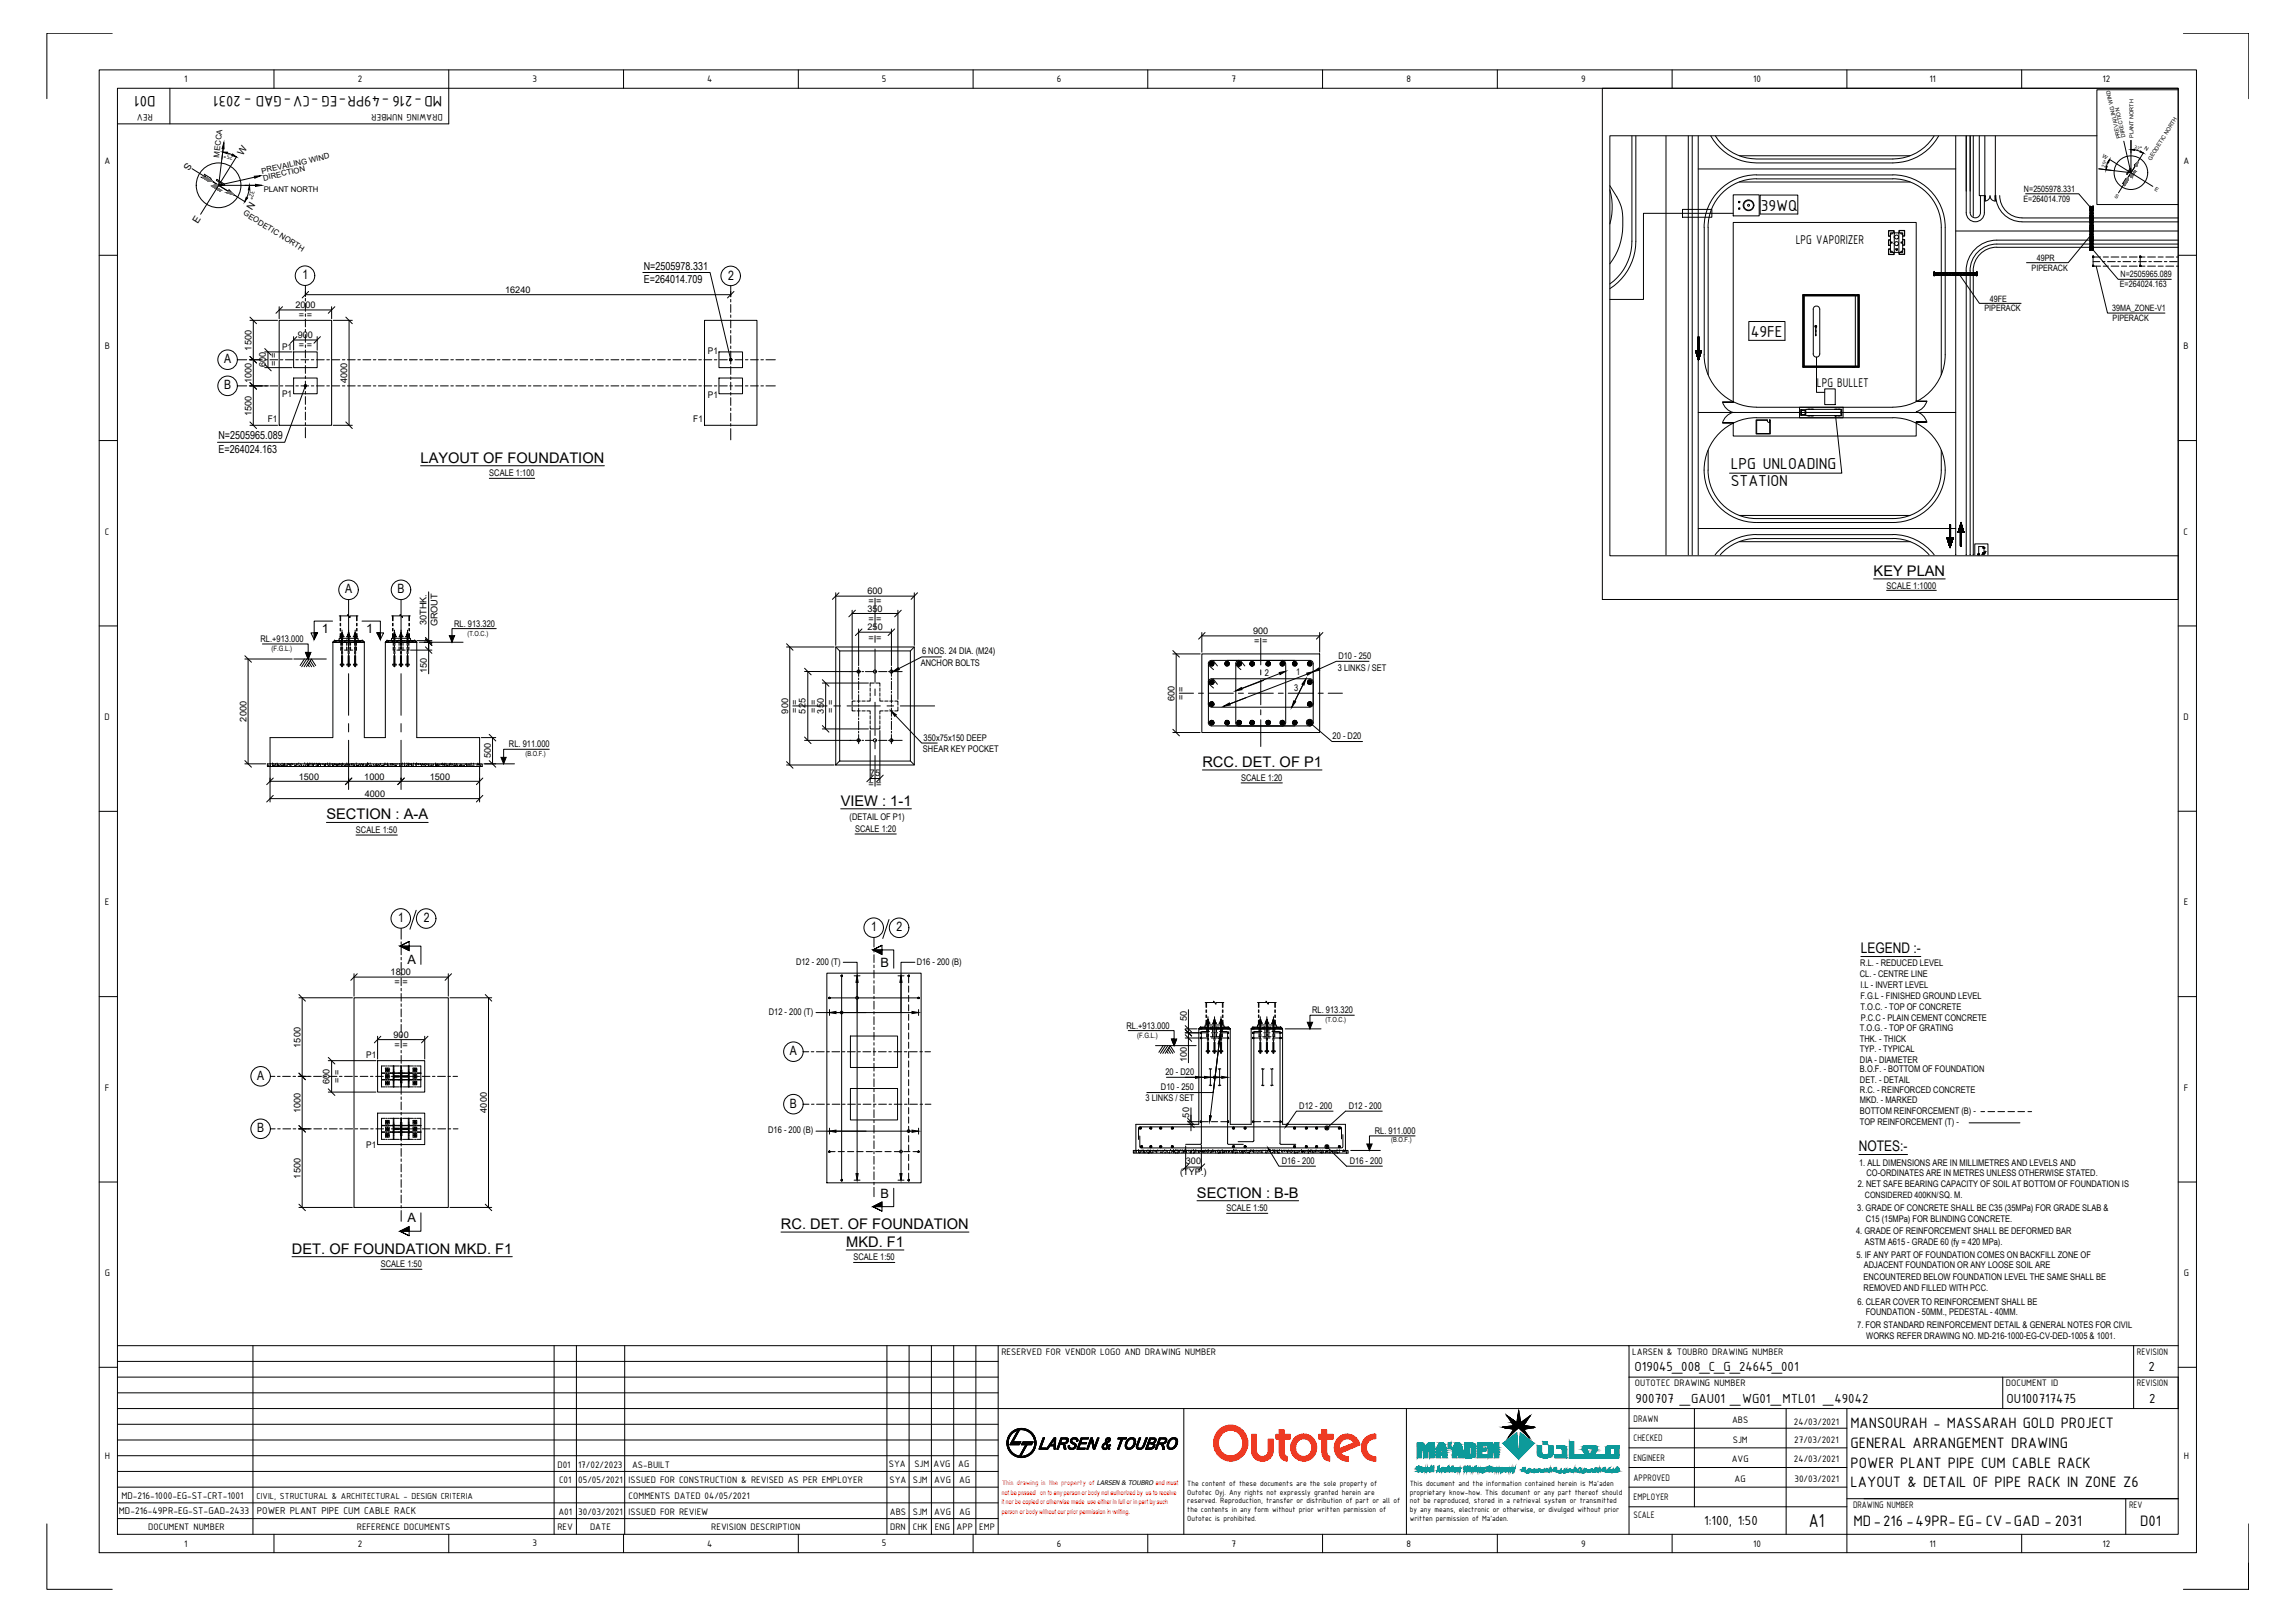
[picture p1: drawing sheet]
<svg xmlns="http://www.w3.org/2000/svg" width="841mm" height="594mm" viewBox="0 0 841 594" stroke-linecap="round" stroke-linejoin="round" font-family="sans-serif">
<defs><g id="words">
<text font-size="7.4" x="662.9" y="559.3">A1</text>
<g font-size="6.3">
<text x="645.2" y="77.2">39WQ</text>
<text x="641.6" y="123.5">49FE</text>
<text x="634.3" y="171.9">LPG UNLOADING</text>
<text x="634.3" y="178">STATION</text>
</g>
<g font-size="6">
<text x="57" y="35.2" transform="rotate(180 57 35.2)">D01</text>
<text x="162" y="35.2" transform="rotate(180 162 35.2)">MD-216 -49PR-EG -CV-GAD - 2031</text>
<text x="678.1" y="523.1">MANSOURAH - MASSARAH GOLD PROJECT</text>
<text x="678.1" y="530.3">GENERAL ARRANGEMENT DRAWING</text>
<text x="678.1" y="537.5">POWER PLANT PIPE CUM CABLE RACK</text>
<text x="678.1" y="544.7">LAYOUT &amp; DETAIL OF PIPE RACK IN ZONE Z6</text>
<text x="679.2" y="559.1">MD-216 -49PR-EG- CV-GAD - 2031</text>
<text x="784.3" y="559.1">D01</text>
</g>
<g font-size="5.4">
<text x="154.1" y="169.4">LAYOUT OF FOUNDATION</text>
<text x="686.6" y="210.9">KEY PLAN</text>
<text x="440.6" y="280.9">RCC. DET. OF P1</text>
<text x="308.1" y="295.1">VIEW : 1-1</text>
<text x="119.6" y="300.1">SECTION : A-A</text>
<text x="681.9" y="349.2">LEGEND :-</text>
<text x="681.2" y="421.7">NOTES:-</text>
<text x="438.6" y="438.6">SECTION : B-B</text>
<text x="286.2" y="450.1">RC. DET. OF FOUNDATION</text>
<text x="107" y="459.1">DET. OF FOUNDATION MKD. F1</text>
<text x="310.1" y="456.7">MKD. F1</text>
</g>
<g font-size="5.2">
<text x="599" y="502">O19045_008_C_G_24645_001</text>
<text x="787.3" y="502">2</text>
<text x="599.3" y="514">900707 _GAU01 _WG01_MTL01 _49042</text>
<text x="735.4" y="514">OU100717475</text>
<text x="787.6" y="514">2</text>
<text x="624.5" y="558.7">1:100, 1:50</text>
</g>
<g font-size="5">
<text x="658.1" y="89.2">LPG VAPORIZER</text>
<text x="665.8" y="141.8">LPG BULLET</text>
</g>
<g font-size="4.7">
<text x="110.9" y="102.3">1</text>
<text x="266.8" y="102.4">2</text>
<text x="82.1" y="133.1">A</text>
<text x="82.1" y="142.6">B</text>
<text x="126.4" y="217.4">A</text>
<text x="145.6" y="217.4">B</text>
<text x="117.9" y="232">1</text>
<text x="134.1" y="232">1</text>
<text x="146" y="337.7">1</text>
<text x="155.3" y="337.8">2</text>
<text x="319.2" y="341.1">1</text>
<text x="328.5" y="341.2">2</text>
<text x="149.3" y="352.9">A</text>
<text x="322.6" y="354.3">B</text>
<text x="289.5" y="386.5">A</text>
<text x="94.2" y="395.6">A</text>
<text x="289.5" y="405.8">B</text>
<text x="94.2" y="414.8">B</text>
<text x="322.6" y="438.7">B</text>
<text x="149.3" y="447.7">A</text>
</g>
<g font-size="4">
<text x="235.9" y="98.8">N=2505978.331</text>
<text x="235.9" y="103.7">E=264014.709</text>
<text x="80" y="160.9">N=2505965.089</text>
<text x="80" y="165.8">E=264024.163</text>
</g>
<text font-size="3.9" x="94.1" y="554.6">POWER PLANT PIPE CUM CABLE RACK</text>
<g font-size="3.8">
<text x="44.5" y="549.1">MD-216-1000-EG-ST-CRT-1001</text>
<text x="43.6" y="554.6">MD-216-49PR-EG-ST-GAD-2433</text>
</g>
<g font-size="3.7">
<text x="67.5" y="30">1</text>
<text x="131.1" y="30.1">2</text>
<text x="195.1" y="30">3</text>
<text x="259.2" y="30">4</text>
<text x="323.2" y="30">5</text>
<text x="387.3" y="30.1">6</text>
<text x="451.3" y="30">7</text>
<text x="515.4" y="30">8</text>
<text x="579.5" y="30">9</text>
<text x="642.4" y="30">10</text>
<text x="707" y="30">11</text>
<text x="770.5" y="30.1">12</text>
<text x="56" y="41.8" transform="rotate(180 56 41.8)">REV</text>
<text x="162.2" y="41.8" transform="rotate(180 162.2 41.8)">DRAWING NUMBER</text>
<text x="38.3" y="60">A</text>
<text x="800.1" y="60">A</text>
<text x="38.4" y="127.9">B</text>
<text x="800.2" y="127.9">B</text>
<text x="38.4" y="195.8">C</text>
<text x="800.2" y="195.8">C</text>
<text x="38.3" y="263.6">D</text>
<text x="800.2" y="263.6">D</text>
<text x="38.4" y="331.5">E</text>
<text x="800.3" y="331.5">E</text>
<text x="38.5" y="399.4">F</text>
<text x="800.3" y="399.4">F</text>
<text x="38.4" y="467.3">G</text>
<text x="800.3" y="467.3">G</text>
<text x="367" y="496.3">RESERVED FOR VENDOR LOGO AND DRAWING NUMBER</text>
<text x="598.2" y="496.3">LARSEN &amp; TOUBRO DRAWING NUMBER</text>
<text x="783.1" y="496.3">REVISION</text>
<text x="599.1" y="507.8">OUTOTEC DRAWING NUMBER</text>
<text x="735.1" y="507.8">DOCUMENT ID</text>
<text x="783.1" y="507.8">REVISION</text>
<text x="598.7" y="520.7">DRAWN</text>
<text x="634.7" y="521.2">ABS</text>
<text x="657.4" y="521.9">24/03/2021</text>
<text x="598.7" y="527.9">CHECKED</text>
<text x="635" y="528.4">SJM</text>
<text x="657.5" y="528.4">27/03/2021</text>
<text x="38.4" y="534.2">H</text>
<text x="204.3" y="537.8">D01</text>
<text x="211.8" y="537.8">17/02/2023</text>
<text x="231.6" y="537.5">AS-BUILT</text>
<text x="325.7" y="537.4">SYA</text>
<text x="335.1" y="537.4">SJM</text>
<text x="342.1" y="537.4">AVG</text>
<text x="351.1" y="537.4">AG</text>
<text x="598.7" y="535.1">ENGINEER</text>
<text x="634.6" y="535.5">AVG</text>
<text x="657.4" y="535.6">24/03/2021</text>
<text x="800.3" y="534.2">H</text>
<text x="204.9" y="543.2">C01</text>
<text x="211.9" y="543.2">05/05/2021</text>
<text x="230.4" y="543.2">ISSUED FOR CONSTRUCTION &amp; REVISED AS PER EMPLOYER</text>
<text x="326" y="543.2">SYA</text>
<text x="334.5" y="543.2">SJM</text>
<text x="342.3" y="543.2">AVG</text>
<text x="351.5" y="543.2">AG</text>
<text x="598.7" y="542.3">APPROVED</text>
<text x="635.7" y="542.7">AG</text>
<text x="657.6" y="542.8">30/03/2021</text>
<text x="230.4" y="549">COMMENTS DATED 04/05/2021</text>
<text x="598.7" y="549.5">EMPLOYER</text>
<text x="204.6" y="554.8">A01</text>
<text x="211.9" y="554.8">30/03/2021</text>
<text x="230.4" y="554.8">ISSUED FOR REVIEW</text>
<text x="326.1" y="554.8">ABS</text>
<text x="334.5" y="554.8">SJM</text>
<text x="342.3" y="554.8">AVG</text>
<text x="351.5" y="554.8">AG</text>
<text x="598.7" y="556.1">SCALE</text>
<text x="679.1" y="552.5">DRAWING NUMBER</text>
<text x="780.2" y="552.5">REV</text>
<text x="54.3" y="560.3">DOCUMENT NUMBER</text>
<text x="130.8" y="560.3">REFERENCE DOCUMENTS</text>
<text x="204.2" y="560.3">REV</text>
<text x="216.2" y="560.3">DATE</text>
<text x="260.6" y="560.3">REVISION DESCRIPTION</text>
<text x="326.2" y="560.3">DRN</text>
<text x="334.5" y="560.3">CHK</text>
<text x="342.6" y="560.3">ENG</text>
<text x="350.5" y="560.3">APP</text>
<text x="358.8" y="560.3">EMP</text>
<text x="67.5" y="566.4">1</text>
<text x="131.1" y="566.5">2</text>
<text x="195.1" y="566.4">3</text>
<text x="259.2" y="566.4">4</text>
<text x="323.2" y="566.4">5</text>
<text x="387.3" y="566.5">6</text>
<text x="451.3" y="566.4">7</text>
<text x="515.4" y="566.4">8</text>
<text x="579.5" y="566.5">9</text>
<text x="642.4" y="566.4">10</text>
<text x="707" y="566.4">11</text>
<text x="770.5" y="566.5">12</text>
</g>
<g font-size="3.6">
<text x="68.4" y="59.3" transform="rotate(122 68.4 59.3)">S</text>
<text x="88.9" y="57" transform="rotate(-58 88.9 57)">W</text>
<text x="91.6" y="73.7" transform="rotate(122 91.6 73.7)">N</text>
<text x="72.5" y="81.9" transform="rotate(-58 72.5 81.9)">E</text>
</g>
<text font-size="3.5" x="94" y="549">CIVIL, STRUCTURAL &amp; ARCHITECTURAL - DESIGN CRITERIA</text>
<g font-size="3.4">
<text x="185.1" y="107.3">16240</text>
<text x="108.2" y="112.9">2000</text>
<text x="109.5" y="116.5">= =</text>
<text x="109.1" y="123.9">900</text>
<text x="92.1" y="128.4" transform="rotate(-90 92.1 128.4)">1500</text>
<text x="103.4" y="128">P1</text>
<text x="109.5" y="127.5">= =</text>
<text x="259.4" y="129.5">P1</text>
<text x="97.4" y="134.5" transform="rotate(-90 97.4 134.5)">600</text>
<text x="101.4" y="134.2" transform="rotate(-90 101.4 134.2)">= =</text>
<text x="92.1" y="140.4" transform="rotate(-90 92.1 140.4)">1000</text>
<text x="127.3" y="140.2" transform="rotate(-90 127.3 140.2)">4000</text>
<text x="103.4" y="145.4">P1</text>
<text x="259.4" y="145.7">P1</text>
<text x="92.1" y="152.4" transform="rotate(-90 92.1 152.4)">1500</text>
<text x="98.2" y="154.4">F1</text>
<text x="254.1" y="154.4">F1</text>
<text x="179.3" y="174.5">SCALE 1:100</text>
<text x="691.4" y="215.5">SCALE 1:1000</text>
<text x="317.9" y="217.7">600</text>
<text x="318.2" y="221.3">= =</text>
<text x="317.9" y="224.1">350</text>
<text x="318.2" y="227.7">= =</text>
<text x="156.2" y="228.9" transform="rotate(-90 156.2 228.9)">30THK.</text>
<text x="160.3" y="229.4" transform="rotate(-90 160.3 229.4)">GROUT</text>
<text x="166.4" y="229.6">RL. 913.320</text>
<text x="317.9" y="230.8">250</text>
<text x="459.2" y="232.3">900</text>
<text x="95.5" y="235.1">RL.+913.000</text>
<text x="318.2" y="234.8">= =</text>
<text x="337.9" y="239.7">6 NOS. 24 DIA. (M24)</text>
<text x="459.6" y="235.9">= =</text>
<text x="337.4" y="244">ANCHOR BOLTS</text>
<text x="490.2" y="245.6">3 LINKS / SET</text>
<text x="490.5" y="241.4">D10 - 250</text>
<text x="156.4" y="246.5" transform="rotate(-90 156.4 246.5)">150</text>
<text x="463.5" y="247.7">2</text>
<text x="475.1" y="247.4">1</text>
<text x="430.3" y="256.7" transform="rotate(-90 430.3 256.7)">600</text>
<text x="434" y="256.3" transform="rotate(-90 434 256.3)">= =</text>
<text x="474.3" y="253">3</text>
<text x="288.8" y="261.4" transform="rotate(-90 288.8 261.4)">900</text>
<text x="292.4" y="261" transform="rotate(-90 292.4 261)">= =</text>
<text x="295.2" y="261.4" transform="rotate(-90 295.2 261.4)">525</text>
<text x="299.2" y="261" transform="rotate(-90 299.2 261)">= =</text>
<text x="301.9" y="261.4" transform="rotate(-90 301.9 261.4)">350</text>
<text x="305.5" y="261" transform="rotate(-90 305.5 261)">= =</text>
<text x="90.3" y="264.3" transform="rotate(-90 90.3 264.3)">2000</text>
<text x="186.5" y="273.6">RL. 911.000</text>
<text x="338.2" y="275.4">SHEAR KEY POCKET</text>
<text x="338.4" y="271.3">350x75x150 DEEP</text>
<text x="488.3" y="270.7">20 - D20</text>
<text x="179.9" y="277.8" transform="rotate(-90 179.9 277.8)">500</text>
<text x="109.5" y="285.5">1500</text>
<text x="133.5" y="285.5">1000</text>
<text x="157.5" y="285.5">1500</text>
<text x="318.8" y="284.3">75</text>
<text x="454.8" y="286.1">SCALE 1:20</text>
<text x="133.7" y="291.9">4000</text>
<text x="318.2" y="288.3">= =</text>
<text x="130.5" y="305.1">SCALE 1:50</text>
<text x="311.3" y="300.3">(DETAIL OF P1)</text>
<text x="313.3" y="304.7">SCALE 1:20</text>
<text x="291.7" y="353.5">D12 - 200 (T)</text>
<text x="335.9" y="353.5">D16 - 200 (B)</text>
<text x="681.7" y="353.9">R.L. - REDUCED LEVEL</text>
<text x="143.2" y="357.2">1800</text>
<text x="681.6" y="358">CL. - CENTRE LINE</text>
<text x="144.6" y="360.8">= =</text>
<text x="681.8" y="365.8">F.G.L - FINISHED GROUND LEVEL</text>
<text x="681.8" y="361.9">I.L - INVERT LEVEL</text>
<text x="281.7" y="371.9">D12 - 200 (T)</text>
<text x="480.9" y="371.2">RL. 913.320</text>
<text x="681.8" y="370">T.O.C. - TOP OF CONCRETE</text>
<text x="412.8" y="376.8">RL.+913.000</text>
<text x="434.9" y="374" transform="rotate(-90 434.9 374)">50</text>
<text x="681.6" y="377.8">T.O.G. - TOP OF GRATING</text>
<text x="681.9" y="373.8">P.C.C - PLAIN CEMENT CONCRETE</text>
<text x="110.1" y="383.7" transform="rotate(-90 110.1 383.7)">1500</text>
<text x="144.2" y="380.1">900</text>
<text x="144.6" y="383.8">= =</text>
<text x="681.6" y="381.6">THK. - THICK</text>
<text x="134.2" y="387.4">P1</text>
<text x="434.9" y="389" transform="rotate(-90 434.9 389)">100</text>
<text x="681.6" y="385.3">TYP. - TYPICAL</text>
<text x="681.6" y="389.3">DIA - DIAMETER</text>
<text x="427.1" y="393.6">20 - D20</text>
<text x="681.6" y="392.8">B.O.F. - BOTTOM OF FOUNDATION</text>
<text x="120.7" y="397" transform="rotate(-90 120.7 397)">600</text>
<text x="124.7" y="396.7" transform="rotate(-90 124.7 396.7)">= =</text>
<text x="425.4" y="399.2">D10 - 250</text>
<text x="681.6" y="396.5">DET. - DETAIL</text>
<text x="681.6" y="400.2">R.C. - REINFORCED CONCRETE</text>
<text x="110.1" y="407.7" transform="rotate(-90 110.1 407.7)">1000</text>
<text x="178.4" y="407.5" transform="rotate(-90 178.4 407.5)">4000</text>
<text x="419.8" y="403.4">3 LINKS / SET</text>
<text x="476.2" y="406.2">D12 - 200</text>
<text x="494.3" y="406.2">D12 - 200</text>
<text x="681.6" y="404.1">MKD. - MARKED</text>
<text x="435.8" y="409.3" transform="rotate(-90 435.8 409.3)">50</text>
<text x="681.6" y="408">BOTTOM REINFORCEMENT (B) -</text>
<text x="681.6" y="412">TOP REINFORCEMENT (T) -</text>
<text x="281.5" y="415">D16 - 200 (B)</text>
<text x="503.8" y="415.3">RL. 911.000</text>
<text x="134.2" y="420.4">P1</text>
<text x="110.1" y="431.7" transform="rotate(-90 110.1 431.7)">1500</text>
<text x="432.5" y="430.3">(TYP.)</text>
<text x="434.6" y="426.3">300</text>
<text x="469.7" y="426.4">D16 - 200</text>
<text x="494.7" y="426.4">D16 - 200</text>
<text x="681.3" y="427">1. ALL DIMENSIONS ARE IN MILLIMETRES AND LEVELS AND</text>
<text x="684" y="430.6">CO-ORDINATES ARE IN METRES UNLESS OTHERWISE STATED.</text>
<text x="680.8" y="434.9">2. NET SAFE BEARING CAPACITY OF SOIL AT BOTTOM OF FOUNDATION IS</text>
<text x="449.5" y="443.7">SCALE 1:50</text>
<text x="680.6" y="443.6">3. GRADE OF CONCRETE SHALL BE C35 (35MPa) FOR GRADE SLAB &amp;</text>
<text x="683.8" y="447.4">C15 (15MPa) FOR BLINDING CONCRETE.</text>
<text x="680.2" y="451.8">4. GRADE OF REINFORCEMENT SHALL BE DEFORMED BAR</text>
<text x="683.4" y="455.8">ASTM A615 - GRADE 60 (fy = 420 MPa).</text>
<text x="312.8" y="461.7">SCALE 1:50</text>
<text x="680.3" y="460.7">5. IF ANY PART OF FOUNDATION COMES ON BACKFILL ZONE OF</text>
<text x="139.5" y="464.2">SCALE 1:50</text>
<text x="683" y="464.6">ADJACENT FOUNDATION OR ANY LOOSE SOIL ARE</text>
<text x="682.9" y="468.8">ENCOUNTERED BELOW FOUNDATION LEVEL THE SAME SHALL BE</text>
<text x="682.9" y="472.8">REMOVED AND FILLED WITH PCC.</text>
<text x="680.7" y="477.9">6. CLEAR COVER TO REINFORCEMENT SHALL BE</text>
<text x="683.7" y="481.6">FOUNDATION - 50MM., PEDESTAL - 40MM.</text>
<text x="680.6" y="486.2">7. FOR STANDARD REINFORCEMENT DETAIL &amp; GENERAL NOTES FOR CIVIL</text>
<text x="683.9" y="490.2">WORKS REFER DRAWING NO. MD-216-1000-EG-CV-DED-1005 &amp; 1001.</text>
</g>
<g font-size="3.2">
<text x="741.7" y="70.2">N=2505978.331</text>
<text x="741.5" y="74">E=264014.709</text>
<text x="746.4" y="95.7">49PR</text>
<text x="744.5" y="99.1">PIPERACK</text>
<text x="777.1" y="101.4">N=2505965.089</text>
<text x="776.8" y="105.2">E=264024.163</text>
<text x="727.2" y="114">PIPERACK</text>
<text x="729.2" y="110.5">49FE</text>
<text x="774" y="113.7">39MA_ZONE-V1</text>
<text x="774.2" y="117.5">PIPERACK</text>
<text x="683.4" y="438.9">CONSIDERED 400KN/SQ. M.</text>
</g>
<g font-size="3">
<text x="435.1" y="544.2">The content of these documents are the sole property of</text>
<text x="516.6" y="544.2">This document and the information contained herein is Ma'aden</text>
<text x="435.1" y="547.4">Outotec Oyj. Any rights not expressly granted herein are</text>
<text x="435.1" y="550.6">reserved. Reproduction, transfer or distribution of part or all of</text>
<text x="516.6" y="547.4">proprietary know-how. This document or any part thereof should</text>
<text x="516.6" y="550.6">not be reproduced, stored in a retrieval system or transmitted</text>
<text x="435.1" y="553.8">the contents in any form without prior written permission of</text>
<text x="435.1" y="557">Outotec is prohibited.</text>
<text x="516.6" y="553.8">by any means, electronic or otherwise, or divulged without prior</text>
<text x="516.6" y="557">written permission of Ma'aden.</text>
</g>
<g font-size="2.8">
<text x="80.3" y="57.7" transform="rotate(-83 80.3 57.7)">MECCA</text>
<text x="96.1" y="63.6" transform="rotate(-13 96.1 63.6)">PREVAILING WIND</text>
<text x="96.6" y="70.4">PLANT NORTH</text>
<text x="96.7" y="66.1" transform="rotate(-13 96.7 66.1)">DIRECTION</text>
<text x="88.9" y="78.5" transform="rotate(32 88.9 78.5)">GEODETIC NORTH</text>
</g>
<g font-size="2.7">
<text x="99.5" y="238.6">(F.G.L.)</text>
<text x="416.8" y="380.2">(F.G.L.)</text>
</g>
<text font-size="2.7" fill="#f00" x="367.2" y="544.1">This drawing is the property of</text>
<g font-size="2.6">
<text x="85.7" y="57.3" transform="rotate(-161 85.7 57.3)">25°</text>
<text x="91.8" y="69.5" transform="rotate(106 91.8 69.5)">32°</text>
<text x="171.4" y="232.8">(T.O.C.)</text>
<text x="192.6" y="276.8">(B.O.F.)</text>
<text x="485.8" y="374.4">(T.O.C.)</text>
<text x="509.8" y="418.5">(B.O.F.)</text>
</g>
<text font-size="2.4" x="402" y="544.1">LARSEN &amp; TOUBRO and must</text>
<g font-size="2.4" fill="#f00">
<text x="367.1" y="547.5">not be passed on to any person or body not authorized by us to receive</text>
<text x="367.1" y="551">it nor be copied or otherwise made use either in full or in part by such</text>
<text x="367.1" y="554.5">person or body without our prior permission in writing.</text>
</g>
<g font-size="2.2">
<text x="782" y="54.5" transform="rotate(15 782 54.5)">32°</text>
<text x="771.5" y="61.5" transform="rotate(-71 771.5 61.5)">25°</text>
</g>
<g font-size="2">
<text x="777.1" y="50.6" transform="rotate(-103 777.1 50.6)">PREVAILING WIND</text>
<text x="779" y="50.2" transform="rotate(-103 779 50.2)">DIRECTION</text>
<text x="781.8" y="50.6" transform="rotate(-90 781.8 50.6)">PLANT NORTH</text>
<text x="770.3" y="57.6" transform="rotate(32 770.3 57.6)">W</text>
<text x="785.6" y="54.6" transform="rotate(33 785.6 54.6)">N</text>
<text x="788.3" y="59" transform="rotate(-58 788.3 59)">GEODETIC NORTH</text>
<text x="789.4" y="69.5" transform="rotate(32 789.4 69.5)">E</text>
<text x="774.7" y="72.1" transform="rotate(33 774.7 72.1)">S</text>
</g>
</g></defs>
<!-- layer: 0 -->
<g fill="none" stroke="#000" stroke-width=".37">
<path d="M587.2 32.3h211v187.3h-211zM768.4 49.7h-178.5v153.9h208.3M779.3 56.2l1.6 7.1M89.5 65.8l-9.4 2M616.6 76.7h10.7v2.9h-10.7zM635.2 78.1h-32.9v31.6h-12.4M637.1 73.8h.5v.4h-.5zM637.1 76.2h.5v.5h-.5zM742.3 71h19.5l4.2 4.8M765.9 75.9h.1M765.9 75.8h.1M765.9 75.8h.2"/>
<path d="M766 75.8h.9v15.6h-.9zM766 75.8l.1 .2h-.2zM766 75.9h.9h-.9M766 75.8h.9zM766 77l1 .1v-1.3v15.6M766 75.8v15.6v-1.2M766 77h1h-1M766 79.2h1h-1M766 78.1h1h-1M766 75.8v1.3M766 78.9v1.9M766 77h.9"/>
<path d="M766 79.3h1M766 79.2h.9M766 78.2h1M766 78.1h.9M766 75.7l-.1 15.9M766 75.8h.1M766 76h.1M766 77.1v-1.3v15.6M766 77l.9 1.1M766 77l.9 1M766 79.2l.9 1.1-1 1.1 .9-1M766 75.7l.1 .3h-.3v-.3h1.3"/>
<path d="M766 75.8h.9h-.9M766.1 75.9h.1M766.1 75.9h-.2M766.1 75.8h.1M766.1 75.8l-.2 .1M766.1 75.8v.1M766.8 78l-.9-1 1 1.1-.9 1.1M766.9 75.9h-.1M766.9 75.8h.1M766.9 75.9h.1M766.9 75.8v.1M766.9 75.8v15.8"/>
<path d="M766.9 75.8l-1 1.1 .9-1M766.9 75.9l-.9 1.1M766.9 78l-1 1.1 .9-.9M766.9 75.8l.1 .2zM766.9 75.7h.1M766.9 75.9l-.9 1.1 1-1.1M766.9 75.9l-.9 1.1 1 1.1-1 1.1 .9-1.1M766.9 78.1l-.9 1.1 1 1.1M767 75.7l-.2 .3h.3v-.3M767 75.7l-.1 .1M767 75.8l.1 .1h-1.2M767 75.8l-.1 .1"/>
<path d="M767 78.9v1.9M767 75.8l-.2 .1M767 75.9h.1M767 75.8h.1M767.1 75.8h.1M767.1 75.9h.1M767.1 75.8v.1M235.6 99.8h24.6l7.6 32M692.8 87.8h-.7v2.1h.7M692.8 87.9h-.7v1.9h.7M692.8 91.3h-.7v1.9h1.9v-.8M692.8 92v.4h.6"/>
<path d="M692.8 88.6v.5M693.4 85.3h-.6v.4M694 85.3v-.8h-1.9v2h.7h-.7v-2h2v.8h-.7v.4h-.6v2.9h.6v.5h-.6v2.9h.6v.4h.8l-.1 .8h-2v-2h.7M694.2 89.2h.1M694.2 86.8h.1M694.2 86.8v-1.5h1.7v7.1h-1.7v-3.1M694.2 86.9v2.3M694.3 89.2l-.1 .1M694.3 86.8l-.1 .1M694.8 91.2h.1M695 91.7h.1M695.3 91.3h.1"/>
<path d="M696 85.3v-.8h1.9v1.9h-.6M696.6 85.3h.7v.4M697.3 86.5h.7v-2.1h-2.1v.9h.7v.4h.7v2.9h-.7v.5h.7v2.9h-.7v.4h-.7v.8h2.1v-2.1h-.7l.6 .1v1.9h-1.9v-.7M697.3 87.7h.7v2.1h-.7M697.3 87.8h.6v1.9h-.6M697.3 92v.4h-.7M697.3 88.6v.5M708.6 99.8h.4v.2h-.4zM708.7 99.9v.1M708.7 99.9h.1M708.7 99.9h1.3M708.7 99.9l.2-.1v1.2"/>
<path d="M708.7 99.9h.2M708.7 99.9v1.1M708.8 100h.1M708.8 99.8h.1M708.8 99.9l1.1 1-1-.9M708.8 99.9h15.6v.9h-15.6zM708.8 99.9h-.1M708.8 99.8l.1 .2M708.8 99.9v1zM708.8 99.9h.1M708.8 99.9l1.1 .9 1.1-.9-1.1 .9M708.8 99.8v.2"/>
<path d="M708.8 99.9h15.6M708.9 99.9l-.2 .1M708.9 99.9l1 .9M708.9 99.8v.2zM708.9 99.9h.1M709.9 99.9v.9l-1.1-.9 1.1 .9M709.9 99.9v.9M710 99.9h-1.2h15.6M710 99.9v.9h-1.2h15.6M711 99.9l-1.1 .9M711 99.9v.9M711.1 99.9l1.1 .9 1.1-.9-1.1 .9"/>
<path d="M711.1 99.9v.9M711.9 99.9h1.9M712.2 99.9v.9l-1.1-.9 1.1 .9M712.2 99.9v.9M712.2 99.9v.9l1.1-.9 1.1 .9M713.3 99.9l1.1 .9-1.1-.9v.9M713.3 99.9l1.1 .9 1.1-.9-1.1 .9M713.3 99.9l-1.1 .9M713.3 99.9v.9M714.4 99.9v.9M715.5 99.9l-1.1 .9M715.5 99.9l-1.1 1"/>
<path d="M715.6 99.9l1 .9M715.7 99.9h1.8M716.5 99.9v.9M716.6 99.9v.9l-1.1-.9 1.1 .9M716.6 99.9v.9M717.7 99.9v.9M717.7 99.9l-1.1 .9M717.7 99.9l-1.1 1M717.8 99.9l1 .9M718.8 99.9v.9M719.4 99.9h1.9M719.9 99.9v.9"/>
<path d="M719.9 99.9l-1.1 .9-1.1-.9M719.9 99.9l1.1 .9 1.2-.9-1.2 .9M719.9 99.9l-1.1 .9M721 99.9v.9M723.3 99.9v.9M724.2 99.8h.4v.2h-.4zM724.3 99.9v.9M724.3 99.9v.1M724.3 99.9h.1M724.3 99.9l.3-.1v.2zM724.3 99.9l.2-.1v1.2M724.3 99.9h.2"/>
<path d="M724.3 99.9l-1 .9M724.4 99.8h.1M724.4 99.9h-.1M724.4 99.8v.2M724.4 100h.1M724.4 99.9v1zM724.4 99.9h.1M724.4 99.9h-1.2v.9M724.4 99.9l-1.1 .9M724.4 99.9l-1.1 1M724.5 99.9h.1M765.9 91.6h.2z"/>
<path d="M765.9 91.3h.1M765.9 91.4l.2 .1zM765.9 91.5h.1M766 91.5h.9h-.9M766 91.4h.1M766 81.4h1h-1M766 80.3h1l-1 1.1 .9-1.1M766 83.6h1h-1M766 80.3h1h-1M766 82.5h1h-1M766 84.8h1h-1M766 85.9h1h-1"/>
<path d="M766 87h1h-1M766 89.2h1h-1M766 90.3h1h-1M766 86.4l-8.1 9.8h-15.3M766 82.7v1.9l1 .1v-2M766 86.5v1.8M766 90.2v1.4M766 91.4l1 .1M766 90.2h1v1.2M766 81.5h1M766 81.4h.9M766 83.6h1"/>
<path d="M766 83.6h.9M766 82.6h1M766 82.5h.9M766 84.8h.9M766 85.8h1M766 85.9h.9M766 88.1h1M766 88h1M766 89.2h.9M766 90.3h.9M766 91.3h.1M766 91.6h.1"/>
<path d="M766 81.4l.9 1.1M766 81.4l.9 1.1-1 1.1 .9-1M766 83.6l.9 1.1M766 85.9l.9 1.1-1 1 .9-.9M766 85.9l.9 1M766 88.1l.9 1.1M766 88.1l.9 1-1 1.2 .9-1M766 90.3l.9 1.1M766 91.3l.1 .1M766 91.3l.1 .3h-.3v-.3h1.3M766.1 91.5h.1M766.1 91.4l-.2 .1"/>
<path d="M766.1 91.4v.2M766.8 80.2l-.9-1 1 1.2M766.8 82.5l-.9-1 1 1.1M766.8 84.7l-.9-1 1 1.1-.9 1.1M766.8 86.9l-.9-1 1 1.1M766.8 89.1l-.9-.9 1 1.1M766.8 91.4l-.9-1 1 1.1M766.8 91.3v.3h.3v-.3M766.8 97.5h.1M766.8 94.1v.1M766.8 94.1h.1M766.9 91.6h.1"/>
<path d="M766.9 91.3h.1M766.9 91.5h.1M766.9 94.2h.1M766.9 94.1h.1M766.9 97.5h2.9M766.9 94.1h2.9M766.9 91.3v.1M766.9 91.4h.1M766.9 80.4l-.9 1M766.9 82.6l-.9 1M766.9 84.7l-1 1.1 .9-1M766.9 87.1l-.9 1"/>
<path d="M766.9 89.3l-.9 1M766.9 80.3l-.9 1.1 1 1.1-1 1.1 .9-1.1M766.9 82.5l-.9 1.1 1 1.1-1 1.2 .9-1.1M766.9 84.8l-.9 1.1 1 1.1h-1M766.9 87l-.9 1.1 1-1.1M766.9 87l-.9 1.1 1 1.1-1-.1M766.9 89.2l-.9 1.1 1-1.1M766.9 89.2l-.9 1.1 1 1.1M766.9 91.4l9.3 10.9h19.5M767 91.3h-.1M767 91.3l.1 .3h-1.2M767 91.3l-.1 .3"/>
<path d="M767 86.5v1.8M767 91.4l-.2 .1M767 91.5h-.2M767 91.5h.1M767 91.4l-.1 .1M767 94.1v3.4M767 95.8h2.5M767.1 91.4h.1M767.1 91.5h.1M767.1 91.4v.1M767.2 97.5h.1M767.2 94.1v.1"/>
<path d="M767.2 94.1h.1M768.2 97.5l4.1 17.2h21.1M770.4 95.8h1M770.7 97.5h2M770.7 94.1h2M772.3 95.8h2.9M773.6 97.5h2.9M773.6 94.1h2.9M776.1 95.8h1M777.4 97.5h1.9M777.4 94.1h1.9M778 95.8h2.8"/>
<path d="M780.3 97.5h2.9M780.3 94.1h2.9M781.8 95.8h.9M783.7 95.8h2.8M784.1 97.5h.1M784.1 94.1v.1M784.1 94.2h.1M784.1 94.1h.1M784.1 97.5h1.9M784.1 94.1h1.9M784.3 94.1v3.4M784.5 97.5h.1"/>
<path d="M784.5 94.2h.1M784.5 94.1h.1M784.5 94.1v.1M787 97.5h2.9M787 94.1h2.9M787.5 95.8h.9M789.3 95.8h2.9M790.9 97.5h1.8M790.9 94.1h1.8M793.1 95.8h1M793.7 97.5h2.9M793.7 94.1h2.9"/>
<path d="M795 95.8h2.9M797.5 97.5h.7M797.5 94.1h.7M91.6 116.1l2.4 2.5M103.5 112.3l-2.4 2.5M111.9 104.6v3.8M111.9 109.3v.9M111.9 111.2v2.8M111.9 115v.9M111.9 116.9v2.8M113.1 106.8l-2.4 2.3M122.7 112.3l-2.4 2.5"/>
<path d="M126.7 116.1l2.4 2.5M267.8 104.6v4.1M267.8 109.7v.9M267.8 111.5v2.9M267.8 115.3v1M267.8 117.2v2.9M269 106.8l-2.4 2.3M661 108.2l.1 26zM661 108h-.3v26.5h.3M661.1 108.2l19.7 .2zM664.8 112.4a1.21 1.21 0 0 1 1.3-.2 1.21 1.21 0 0 1 .8 1.1v16.3a1.21 1.21 0 0 1-1.2 1.2 1.21 1.21 0 0 1-1.3-1.2v-16.3zM679.2 108h-.4v.2v-.2h-18.1v.2"/>
<path d="M679.2 108.2v-.2h.4v.2M679.5 108l-18.9-.1v26.6h18.5M679.5 107.9h1.5v.3v-.3h.3v26.6h-.3M679.9 108.4v25.7M680.8 108.2h.2v26h-.2zM681 108.2l.3-.2v26.5h-.3M708.7 100.8h.1M708.7 100.8h15.8M708.7 100.7v.1M708.7 100.7l-.1 .3h.4l-.1-.3M708.7 100.8l.1-.9v.9M708.7 100.7h.2"/>
<path d="M708.8 101h.1M708.8 100.7l.1 .3M708.8 100.7h.1M708.8 100.7v.3M708.8 100.9h15.6h-1.2M708.9 100.8l-.3-.1 .1 .3M708.9 100.9h.1M708.9 100.7h.1M708.9 100.8v-.9v.9M708.9 100.7v.3zM709.9 100.8v-.9v.9M709.9 100.8l1.1-.9 1.1 1"/>
<path d="M711 100l-1 .9M711.1 100l1 .9M712.2 100.8v-.9v.9M712.2 100.8l-1.1-.9-1.1 1M712.2 100.8l1-.9 1.1 1M713.3 100.8v-.9v.9M713.3 100l1 .9M714.4 100.8l1-.9 1.2 1M715.4 100l-1 .9M715.5 100.8v-.9v.9M715.5 100.8v-.9l1.1 .9 1.1-.9-1.1 .9M715.5 100l1.1 .9"/>
<path d="M716.6 100.8v-.9v.9M716.6 100.8l1-.9 1.2 1M717.7 100l-1.1 .9M717.7 100.8v-.9v.9M717.8 100l1 .9M718.3 100.9l7.1 10.2h15.2M718.8 100.8l-1.1-.9 1.1 .9M718.8 100.8l1.1-.9 1.1 1M719.9 100.8v-.9v.9M720 100l1 .9M721 100.8l-1.1-.9 1.1 .9M721 100.8v-.9v.9"/>
<path d="M721 100.8l-1-.9-1.1 1M721 100.8l1.1-.9 1.2 1M721 100.8l1.2-.9-.1 .9M722.1 100l-1 .9 1.1-1 1.1 .9M722.2 100.8v-.9l1.1 .9 1.1-.9-1.1 .9M722.2 100l1.1 .9M723.3 100.8l-1.1-.9 1.1 .9M723.3 100.8v-.9v.9M724.3 100.8h.1M724.3 100.8l.2 .1M724.3 100.7l.1-.8v.9M724.3 100.7l-.1 .3h.4l-.1-.3"/>
<path d="M724.3 100.7h.2M724.4 100.7v.3M724.4 100.7h.1M724.4 101h.1M724.5 100.7h.1M724.5 100.8v-.9v.9M724.5 100.9h.1M87 131.8h3.4M91.3 131.8h1M91.6 130.5l2.4 2.5M93.2 131.8h2.9M97 127.7l2.4 2.4"/>
<path d="M97 133.4l2.4 2.4M97.1 131.8h.9M98.9 131.8h2.9M102.7 131.8h1M104.6 131.8h2.9M108.4 131.8h.9M108.8 123.3l-2.4 2.4M110.3 131.8h2.8M111.9 120.6v1M111.9 122.5v2.9M111.9 126.4v.9M111.9 128.2v2.9"/>
<path d="M111.9 132v1M111.9 133.9v2.9M111.9 137.7v.9M111.9 139.6v2.8M114.1 131.8h.9M116 131.8h2.8M117.4 123.3l-2.4 2.4M119.7 131.8h1M121.7 131.8h2.8M125.5 131.8h.9M127.3 131.8h2.9M131.1 131.8h1"/>
<path d="M133 131.8h2.9M136.8 131.8h.9M138.7 131.8h2.8M142.5 131.8h.9M144.4 131.8h2.8M148.2 131.8h.9M150.1 131.8h2.8M153.8 131.8h1M155.7 131.8h2.9M159.5 131.8h1M161.4 131.8h2.9M165.2 131.8h.9"/>
<path d="M167.1 131.8h2.9M170.9 131.8h.9M172.8 131.8h2.8M176.6 131.8h.9M178.5 131.8h2.8M182.2 131.8h1M184.1 131.8h2.9M187.9 131.8h1M189.8 131.8h2.9M193.6 131.8h.9M195.5 131.8h2.9M199.3 131.8h.9"/>
<path d="M201.2 131.8h2.8M205 131.8h.9M206.9 131.8h2.8M210.6 131.8h1M212.5 131.8h2.9M216.4 131.8h.9M218.2 131.8h2.9M222 131.8h1M223.9 131.8h2.9M227.7 131.8h.9M229.6 131.8h2.8M233.4 131.8h.9"/>
<path d="M235.3 131.8h2.8M239 131.8h1M240.9 131.8h2.9M244.8 131.8h.9M246.6 131.8h2.9M250.4 131.8h1M252.3 131.8h2.9M256.1 131.8h.9M258 131.8h2.8M261.8 131.8h.9M263.7 131.8h2.8M267.4 131.8h1"/>
<path d="M267.8 121v1M267.8 122.9v2.9M267.8 126.7v1M267.8 128.6v2.9M267.8 132.4v.9M267.8 134.3v2.8M267.8 138.1v.9M267.8 140v2.8M269.4 131.8h2.8M273.2 131.8h.9M275 131.8h2.9M278.8 131.8h1"/>
<path d="M280.7 131.8h3.4M660.7 134.2v.3h18.1v-.3v.3h.4M661 134.2h.1M661.1 134.1l19.7 .1zM665.5 121.5h.1M665.5 121h.1M665.4 120.6h.1M665.4 121.5h.1M665.4 121h.1M665.4 122.4h.1M665.4 122.9h.1M665.4 121.9h.1"/>
<path d="M665.4 120.5h.1M665.7 130.8v12.9h3M679.1 134.5h.1M679.2 134.2v.3h.4v-.3v.3h1.6M680.8 134.2h.2M681 134.5h-1.9M681 134.5h.1M87 141.3h3.4M91.3 141.3h1M91.6 140.2l2.4 2.4M91.6 154.5l2.4 2.5M93.2 141.3h2.9"/>
<path d="M97.1 141.3h.9M98.9 141.3h2.9M102.7 141.3h1M104.6 141.3h2.9M108.4 141.3h.9M110.3 141.3h2.8M111.9 141.3l-7.6 20.7h-24.6M111.9 143.4v.9M111.9 145.3v2.8M111.9 149.1v.9M111.9 150.9v2.9M111.9 154.8v.9"/>
<path d="M111.9 156.6v3.7M114.1 141.3h.9M116 141.3h2.8M119.7 141.3h1M121.7 141.3h2.8M125.5 141.3h.9M126.7 154.5l2.4 2.5M127.3 141.3h2.9M131.1 141.3h1M133 141.3h2.9M136.8 141.3h.9M138.7 141.3h2.8"/>
<path d="M142.5 141.3h.9M144.4 141.3h2.8M148.2 141.3h.9M150.1 141.3h2.8M153.8 141.3h1M155.7 141.3h2.9M159.5 141.3h1M161.4 141.3h2.9M165.2 141.3h.9M167.1 141.3h2.9M170.9 141.3h.9M172.8 141.3h2.8"/>
<path d="M176.6 141.3h.9M178.5 141.3h2.8M182.2 141.3h1M184.1 141.3h2.9M187.9 141.3h1M189.8 141.3h2.9M193.6 141.3h.9M195.5 141.3h2.9M199.3 141.3h.9M201.2 141.3h2.8M205 141.3h.9M206.9 141.3h2.8"/>
<path d="M210.6 141.3h1M212.5 141.3h2.9M216.4 141.3h.9M218.2 141.3h2.9M222 141.3h1M223.9 141.3h2.9M227.7 141.3h.9M229.6 141.3h2.8M233.4 141.3h.9M235.3 141.3h2.8M239 141.3h1M240.9 141.3h2.9"/>
<path d="M244.8 141.3h.9M246.6 141.3h2.9M250.4 141.3h1M252.3 141.3h2.9M256.1 141.3h.9M258 141.3h2.8M261.8 141.3h.9M263.7 141.3h2.8M267.4 141.3h1M267.8 143.7v1M267.8 145.7v2.8M267.8 149.5v.9"/>
<path d="M267.8 151.3v2.9M267.8 155.1v1M267.8 157v4.1M269.4 141.3h2.8M273.2 141.3h.9M275 141.3h2.9M278.8 141.3h1M280.7 141.3h3.4M635.1 151.1h.9M647.6 154h-3.9v4.8h4.8v-4.8M647.6 153.9l.1 .5 .7 .4 .1-.9M648.5 153.8h.2v5.1h-5.2v-5.1l4.1 .2"/>
<path d="M648.5 153.8v1M648.5 153.8v.2M658.7 151.1h16M659.5 149.2h15.9v3.8h-15.9zM660 150.1l.2 .2M660 150.1l1.5 .2M660.1 152l-.1 .1M660.1 150.1h-.2l.1 2M660.2 151.8l-.2 .2M660.3 150.3v1.5M660.3 150.1h-.3v1.9h.3M660.4 150.3h1.1v1.5h-1.1"/>
<path d="M660.4 150.1h1.2v1.9h-1.2M661.5 151.8l.1 .2h-1.6M661.6 151.5h.1M661.6 150.7h.1M661.7 149.9h13v2.3h-13zM662.4 152.2h.2M662.6 149.9h-.2M662.6 149.9h1.8M662.8 152.3h.4M662.8 149.9h.4M663.8 152.3h.4M663.8 149.9h.4"/>
<path d="M664.4 152.2l-1.8 .1M664.4 149.9h.2M664.6 152.2l-.2 .1M668.7 142.4h3.8v5.8h-3.8zM672.3 152.2h.2M672.5 149.9h-.2M672.5 149.9h1.8M672.7 149.9h.4M673.1 152.3h-.4l2.2 21h-41.1M673.7 152.3h.4M673.7 149.9h.4M674.3 152.2l-1.8 .1"/>
<path d="M674.3 149.9h.2M674.5 152.2l-.2 .1M674.7 150.7v.8M674.7 149.9l.2 .1v2.3zM154.1 170.6h67.4M307.5 217.1l-2.5 2.4M336.2 217.1l-2.3 2.4M96.2 235.9h16.7v5.5v-2.4h-.9l.9 2.4 1-2.4M113.9 231.8h2.4l-1.2 2.4zM121.9 227.5h-6.8v6.7M122 235.2v35h-23v9.6h76.8M122 235.2l.6-.6h10.4l.5 .6z"/>
<path d="M122 235.2h5.3M122.6 234.8h.1M123 234.8h.1M123 235.2h-1h11.5M124.2 234.8h.1M124.3 234.6v-.8h6.9v.8M124.3 225.6h3.2v-.5l.8 1.1v-.6h2.9M124.5 234.8h.1M124.7 233h1.3v.2h-1.3zM124.7 225.6v1.8M124.7 228.3v.9M124.7 230.2v.9"/>
<path d="M124.7 232.1v1.7M124.8 225.6v1.8M124.8 228.3v.9M124.8 230.2v.9M124.8 232.1v1.7M125 233h.7M125.1 232.6h.1M125.1 232.4h.5v.5M125.1 232.4l.1 .5M125.1 232.6h.5M125.1 232.6v.1M125.2 232.4v-.7h.3v.7"/>
<path d="M125.2 232.4h.1M125.2 233.2v3.1M125.2 237.1v.8M125.2 238.6v.8M125.2 232.9h.1M125.2 232.6h.1M125.2 232.4v.5M125.3 235h.1M125.3 234.9h.1M125.3 232.4h-.1M125.3 230.8v4.8M125.3 236.4v.7"/>
<path d="M125.3 237.9v.8M125.3 239.4v4.8M125.4 234.6h-2.8l-.6 .6M125.5 232.4h.1M125.5 232.9h.1M125.5 232.4v.3M125.5 232.7v.2M125.5 232.6h.1M125.5 233.2v3.1M125.5 237.1v.8M125.5 238.6v.8M125.5 232.6v.1"/>
<path d="M125.6 232.6v.1M125.6 232.6h.1M126.1 235h.1M126.4 234.6h.9M126.4 234.9h.1M127 234.7h.1M127.1 233h1.3v.2h-1.3zM127.4 232.9h.7M127.5 232.9h.1M127.5 232.6h.1M127.5 232.6v.1M127.5 232.6h.5"/>
<path d="M127.6 232.4v-.7h.4v.7M127.7 232.6h.1M127.6 232.4h.1M127.6 233.2v3.1M127.6 237.1v.8M127.6 238.6v.8M127.6 232.9h.1M127.6 232.6h.1M127.6 232.4v.5M127.7 232.4h-.1M127.7 230.8v4.8M127.7 236.4v.7"/>
<path d="M127.7 237.9v.8M127.7 239.4v4.8M127.9 235.2h.1M127.9 232.6v.1M127.9 232.4h.1M127.9 232.9h.1M127.9 232.7v.2M127.9 232.6h.1M127.9 232.4v.2M128 233.2v3.1M128 237.1v.8M128 238.6v.8"/>
<path d="M128 232.4h-.1M128 232.6v.1M128 232.4l.1 .6M128 232.4h-.5l-.1 .6M128 232.6l-.1 .1M128.2 234.6h.9M128.2 235.2h2.4M128.3 234.9h.1M129.7 235.1h.1M129.9 232.6h.1M129.9 232.4l.1 .5M129.9 232.6v.1"/>
<path d="M129.9 232.4h.6v.6M129.9 232.6h.5M129.9 232.4v-.7h.4v.7M129.9 233.2v3.1M129.9 237.1v.8M129.9 238.6v.8M129.9 232.4h.1M130 232.6h-.1M130 232.9h.1M130 232.4v.5M130 232.6h.1M130 232.4h.1"/>
<path d="M130.1 234.6h2.9l.5 .6h-3.4M130.2 230.8v4.8M130.2 236.4v.7M130.2 237.9v.8M130.2 239.4v4.8M130.2 235.1h.1M130.2 235.2h.1M130.2 232.4h.1M130.3 232.4l-.1 .5M130.3 232.9h.1M130.3 233.2v3.1M130.3 237.1v.8"/>
<path d="M130.3 238.6v.8M130.4 232.6l.1 .1M130.5 232.9l-.7 .1M130.5 232.6h-.1M130.5 234.8l.2 .2zM130.5 235.1h.1M130.7 225.6v1.8M130.7 228.3v.9M130.7 230.2v.9M130.7 232.1v1.7M130.8 235.1h.1M130.8 233h-1.3v.2h1.3"/>
<path d="M130.8 225.6v1.8M130.8 228.3v.9M130.8 230.2v.9M130.8 232.1v1.7M131.4 234.9h.1M131.8 235h.1M132.2 235h.1M132.4 235.2h1.1M132.7 227.5h6.7v6.7M132.7 234.7h.1M138.2 231.8h2.4l-1.2 2.4zM141.2 235.2h5.3"/>
<path d="M141.8 234.6h10.3l.6 .6h-11.5zM141.8 234.8h.1M142.2 234.8l.2 .1zM142.3 235.2h-1.1h11.5M143.4 234.8h.1M143.5 234.6v-.8h6.9v.8M143.5 225.6h3.1v-.5l.9 1.1v-.6h2.9M143.7 234.8l.1 .1zM143.8 225.6v1.8M143.8 228.3v.9M143.8 230.2v.9M143.8 232.1v1.7"/>
<path d="M143.9 233h1.3v.2h-1.3zM144 225.6v1.8M144 228.3v.9M144 230.2v.9M144 232.1v1.7M144.2 233h.7M144.3 232.6h.1M144.3 232.6v.1M144.3 232.9v-.5h.6l-.1 .5M144.3 232.6h.5M144.3 232.4v-.7h.4v.7M144.4 232.9h.1"/>
<path d="M144.3 233.2v3.1M144.3 237.1v.8M144.3 238.6v.8M144.3 232.4h.1M144.4 232.6h-.1M144.4 232.4v.5M144.4 232.6h.1M144.4 232.4h.1M144.5 235h.1M144.5 234.9h.1M144.6 230.8v4.8M144.6 236.4v.7"/>
<path d="M144.6 237.9v.8M144.6 239.4v4.8M144.6 234.6h-2.8l-.6 .6v35h-7.7v-35M144.6 232.4h.1M144.7 232.4l-.1 .5M144.7 232.9h.1M144.7 233.2v3.1M144.7 237.1v.8M144.7 238.6v.8M144.8 232.6l.1 .1M144.9 232.6h-.1M145.4 235h.1"/>
<path d="M145.5 234.6h1M145.6 234.9h.1M146.2 234.7h.1M146.3 233h1.3v.2h-1.3zM146.6 233h.7M146.7 232.6h.1M146.7 232.9v-.5h.5v.5M146.7 232.6h.5M146.7 232.6v.1M146.8 233.2v3.1M146.8 237.1v.8M146.8 238.6v.8"/>
<path d="M146.8 232.4v-.7h.3v.7M146.8 232.6h.1M146.8 232.9h.1M146.8 232.4v.5M146.8 232.4h.1M147 230.8v4.8M147 236.4v.7M147 237.9v.8M147 239.4v4.8M147.1 235.2h.1M147.1 232.4h.1M147.1 232.7h.1"/>
<path d="M147.1 232.7v.2M147.1 232.4v.3M147.1 232.9h.1M147.1 233.2v3.1M147.1 237.1v.8M147.1 238.6v.8M147.2 232.6h.1M147.4 234.6l.9 .1M147.4 235.2h2.4M147.6 234.9h.1M148.7 233h1.3v.2h-1.3zM148.9 235.1h.1"/>
<path d="M149 233h.7M149.1 232.6h.1M149.1 232.4h.5v.5M149.1 232.4l.1 .5M149.1 232.6h.5M149.2 232.4v-.7h.3v.7M149.2 232.6h.1M149.2 232.4h.1M149.2 233.2v3.1M149.2 237.1v.8M149.2 238.6v.8M149.2 232.9h.1"/>
<path d="M149.2 232.6l-.1 .1M149.2 232.4v.5M149.3 232.4h-.1M149.3 234.6h2.8l.6 .6h-3.4M149.3 230.8v4.8M149.3 236.4v.7M149.3 237.9v.8M149.3 239.4v4.8M149.4 235.1h.1M149.5 232.4h.1M149.5 232.9h.1M149.5 232.4v.3"/>
<path d="M149.5 232.7v.2M149.5 232.6h.1M149.5 235.2h-.1M149.5 233.2v3.1M149.5 237.1v.8M149.5 238.6v.8M149.5 232.6v.1M149.6 232.6v.1M149.6 232.6h.1M149.7 234.8l.2 .2zM149.8 235.1h.1M149.8 225.6v1.8"/>
<path d="M149.8 228.3v.9M149.8 230.2v.9M149.8 232.1v1.7M150 235.1h.1M150.1 225.6v1.8M150.1 228.3v.9M150.1 230.2v.9M150.1 232.1v1.7M150.6 234.9h.1M150.7 234.9h.1M151 235h.1M151.2 234.9l.2 .1z"/>
<path d="M151.7 235.2h1M152 234.7h.1M152.7 235.2v35h23.1v9.6M153.7 235.2h16M155.9 234l2.4 2.4M155.9 233.5l2.4 2.4M155.9 236.9l2.4 2.4M181.8 230.2h-16.2v5M288.2 235.8l2.4 2.4M306.3 237l1.4 1.4M307.7 238.4h25.9v40.4h-25.9zM313.5 223.5l-2.4 2.4"/>
<path d="M315.9 230.4l-2.4 2.4M327.9 230.4l-2.5 2.4M330.3 223.5l-2.4 2.4M335.1 237l-1.5 1.4M429.8 238.3l2.4 2.4M441.6 231.7l-2.4 2.4M484.8 231.7l-2.4 2.4M89.7 240.2l2.4 2.4M124.7 243.2h1.3v.4h-1.3zM125.2 243.6v.4h.3v-.4M125.2 240.1v3.1M125.5 240.1v3.1"/>
<path d="M127.1 243.2h1.3v.4h-1.3zM127.6 243.6v.4h.4v-.4M127.6 240.1v3.1M128 240.1v3.1M129.5 243.2h1.3v.4h-1.3zM129.9 243.6v.4h.4v-.4M129.9 240.1v3.1M130.3 240.1v3.1M143.9 243.2h1.3v.4h-1.3zM144.3 243.6v.4h.4v-.4M144.3 240.1v3.1M144.7 240.1v3.1"/>
<path d="M146.3 243.2h1.3v.4h-1.3zM146.8 243.6v.4h.3v-.4M146.8 240.1v3.1M147.1 240.1v3.1M148.7 243.2h1.3v.4h-1.3zM149.2 243.6v.4h.3v-.4M149.2 240.1v3.1M149.5 240.1v3.1M294.8 244.8l2.5 2.4M301.4 248.9l2.4 2.5M312.3 258.9v1.5h1.1M313.4 256.8h-1.1v1.5"/>
<path d="M314.1 256.8h1.1M315.9 256.8h1.2M318.9 255.6v1.2h-1.2M318.9 252v1.2M318.9 253.8v1.2M320.4 250.2h-1.5v1.2M321 250.2h1.4v1.2M322.4 255.6v1.2h1.2M322.4 252v1.2M322.4 253.8v1.2M324.2 256.8h1.2M326 256.8h1.3"/>
<path d="M327.9 256.8h1.1v1.5M329 258.9v1.5h-1.1M89.7 278.6l2.4 2.4M99 279.8h-1v.9h78.7v-.9h-.9M99.9 279.8h.1M100.1 279.8h.1M101.5 279.9h.1M103.4 279.9h.1M104.3 279.9h.1M105.3 280h.1M105.7 279.9h.2zM106.2 279.8l.1 .2z"/>
<path d="M106.9 279.9h.1M109.5 279.8h.1M111.7 279.8h.1M112.7 279.8h.1M113.5 279.8h.1M113.9 279.9h.1M114.4 279.9h.1M114.7 279.9l.2 .1zM115.2 279.9h.1M115.4 279.9h.1M116 279.9h.1M116.8 279.9h.1"/>
<path d="M117 279.9h.1M117.1 279.9h.1M117.6 280h.1M119 279.9l.2 .2zM120 279.8h.1M120.9 279.8h.1M121.9 279.8h.1M123.7 279.9l.2 .2zM124.4 279.9h.1M125.3 280h.1M125.5 279.9h.1M127.1 279.8h.1"/>
<path d="M127.9 279.9h.1M129.3 280h.1M130.5 279.8h.1M132.4 279.8h.1M134.7 279.8h.1M134.9 279.9h.1M135.7 279.8h.1M138.7 280l.1 .1zM139.4 279.9h.1M140.8 280l.2 .1zM141.1 279.8h.1M142 279.9h.1"/>
<path d="M143.2 279.8h.1M143.7 279.8h.1M143.8 279.8h.1M145.5 280h.1M146.4 280h.1M147.4 279.8h.1M148.3 279.8h.1M149.1 279.9h.1M149.5 279.9h.1M149.9 279.9h.1M150.7 279.9h.1M151.5 279.9h.1"/>
<path d="M151.6 279.9h.1M152.3 280h.1M152.6 279.8h.1M152.6 279.8h.2M154 279.8h.1M154.1 279.8h.1M154.9 280h.1M156 280h.1M159.7 279.8h.1M161.7 279.9h.1M162.1 279.9h.1M162.6 280l.3-.1-.1 .2z"/>
<path d="M163 279.9h.1M163.4 279.9h.1M164.8 279.8l.1 .2zM165 279.9h.1M165.6 279.8h.1M166.6 280h.1M170.7 279.9h.1M172.7 279.9h.1M173.6 279.9h.1M175.1 279.9h.1M175.6 279.9l.1 .1zM177.7 279.8h10.8"/>
<path d="M179.3 269l2.4 2.4M179.3 278.6l2.4 2.4M201.3 274.4h-16.7v5.4M288.2 279l2.4 2.4M294.8 269.9l2.4 2.5M301.4 265.8l2.4 2.4M307.7 278.7l-1.4 1.4M314.1 260.4h1.1M315.9 260.4h1.2M317.7 260.4h1.2v1.1M318.9 265.8v1.2h1.5M318.9 262.2v1.2"/>
<path d="M318.9 264v1.2M322.4 265.8v1.2h-1.4M322.4 262.2v1.2M322.4 264v1.2M323.6 260.4h-1.2v1.1M324.2 260.4h1.2M326 260.4h1.3M333.6 278.7l1.5 1.4M429.8 267.1l2.4 2.4M480.9 265.5l7.2 6.1h11.2M98.2 280.7h.1M98.3 280.5h.1"/>
<path d="M99 280.5h.1M99 280.2h.1M99.1 280.5h.1M99.9 280.5h.1M99.9 280.4h.1M100.1 291.3l-2.4 2.4M100.1 285l-2.4 2.4M100.2 280.7h.1M100.4 280.6h.1M100.7 280.6h.1M100.8 280.4h.1M101 280h.1"/>
<path d="M101.5 280.6h.1M101.7 280.1h.1M101.8 280.1h.1M101.8 280.7h.1M102.1 280.5h.1M102.3 280.7h.1M102.8 280.3h.1M103.2 280.7h.1M103.5 280.6h.1M103.5 280.7h.1M103.5 280.7h.2M103.7 280.7h-.1"/>
<path d="M103.9 280.2h.1M104 280.7h.1M104 280h.1M104.3 280.5h.1M104.4 280.3h.1M104.8 280.7h.1M105.1 280.5h.1M105.2 280.6h.1M106.1 280.3h.1M106.6 280.5h.1M106.6 280.6h.1M107.1 280.1h.1"/>
<path d="M107.8 280h.1M108 280.4l.1 .2zM108.2 280.5h.1M108.7 280.1h.1M108.7 280.7h.1M109.1 280.1h.1M109.6 280.7h.1M109.7 280.7h.1M110.2 280.1h.1M110.3 280.6h.1M110.5 280.4h.1M111.1 280.6h.1"/>
<path d="M111.3 280.5h.1M111.9 280.6h.1M112.2 280.2h.1M112.6 280.1h.1M112.8 280.7h.1M112.9 280.3h.1M113.1 280.2h.1M113.1 280.2h-.2M113.3 280.1h.1M113.4 280.6l.2 .1zM114.3 280.7h.1M114.4 280.6h.1"/>
<path d="M114.5 280.2h.1M114.9 280.6h.1M115.9 280.7h.1M116.2 280.3l.2-.1v.2zM116.4 280.1h.1M116.6 280.3h.1M116.7 280.4h.1M117.5 280.3h.1M117.5 280.6h.1M118.3 280.1h.1M118.4 280h.1M118.8 280.4l.1 .2z"/>
<path d="M118.9 280.7h.1M119.2 280h.1M119.3 280.7h.1M119.5 280.1h.1M120 280.1h.1M120.1 280.6h.1M120.5 280.5h.1M120.6 280.6h.1M120.8 280.1h.1M121 280.4h.1M121.7 280.1h.1M121.9 280.5h.1"/>
<path d="M121.9 280.3h.1M122 280.5h.1M122 280.7h.1M122.5 280.1h.1M122.7 280.2h.1M123 280.2h.1M123.3 280.2h.1M123.3 280.2l.1 .2zM123.6 280.6h.1M124.1 280.2h.1M124.2 280.7h.1M124.6 280.1h.1"/>
<path d="M124.9 280.2h.1M125.1 280.7h.1M125.4 280.6h.1M125.6 280.1h.1M125.7 280.3h.1M126.3 280.6h.1M126.5 280.3h.1M126.7 280.6h.1M126.8 280.3h.1M127.1 280.3h.1M127.3 280.3h.1M128.2 280.4h.1"/>
<path d="M128.2 280.7h.1M128.7 280.1h.1M128.8 280.1h.1M128.9 285l-2.3 2.4M129 280.4h.1M129.1 280.7h.1M129.8 280.6h.1M129.7 280.1h.1M129.8 280.4h.1M129.8 280.7h.1M130.6 280.4h.1M130.6 280.5h.1"/>
<path d="M130.7 280.7h.1M130.9 280.4h.1M131.3 280.7h.1M131.4 280.5h.1M131.5 280.4h.1M131.8 280.1h.1M132.2 280.4h.1M132.2 280.5h.1M132.7 280l.2 .1zM132.9 280.6h.1M133 280.5h.1M133.1 280.1h.1"/>
<path d="M133.3 280.2h.1M133.8 280.6h.1M134.1 280.2h.1M134.1 280.2l.1 .2zM134.4 280.6h.1M134.4 280.7h.1M134.6 280.6h.1M134.7 280.1h.1M134.9 280.1h.1M135.5 280.6h.1M135.5 280.6h-.3l.2 .1M135.5 280.6v.1"/>
<path d="M135.9 280.6h.1M136 280.6h.1M136.3 280.7h.1M136.9 280.3h.1M137.1 280.7h.1M137.4 280.7h.1M137.7 280.3h.1M137.9 280.7h.1M138 280.1h.1M138 280.3l.2 .2zM138.2 280.7h.1M138.2 280.7h-.1"/>
<path d="M138.5 280.4h.1M139.1 280.6h.1M139.3 280.1h.1M139.7 280.7h.1M139.9 280.4h.1M140.3 280.7h.1M140.4 280.6h.1M140.5 280.7h.1M140.7 280.4h.1M141.1 280.1h.1M141.8 280.1l.1 .1zM142.1 280.5h.1"/>
<path d="M142.2 280.6h.1M142.2 280.4h.1M142.9 280.5h.1M143.2 280.1h.1M143.6 280.7h.1M143.7 280.2h.1M144.2 280.1h.1M144.5 280.5h.1M144.8 280h.1M144.9 280.3l.1 .1zM145.3 280.6h.1M146.5 280.6h.1"/>
<path d="M146.7 280.7h.1M147 280.2h.1M147.3 280.1h.1M147.3 280.6h.1M148.2 280.4h.1M148.2 285l-2.5 2.4M148.2 280.7h.1M148.4 280.6h.1M149 280.4h.1M149.5 280v.2zM149.8 280.7h.1M149.9 280.1h.1"/>
<path d="M150.4 280.1h.1M150.8 280.1h.1M150.8 280.4h.1M150.8 280.1l.1 .1zM150.9 280.7h.1M151.3 280.7h.1M151.5 280.7h.1M152.3 280.3h.1M152.6 280.5h.1M153.1 280h.1M153.3 280h.1M153.4 280.1h.1"/>
<path d="M154 280h.1M154.3 280.2h.1M154.5 280.5h.1M154.5 280.7h.1M154.8 280.1h.1M155.2 280.3h.1M155.6 280.1h.1M155.8 280.4h.1M156.4 280.1h.1M156.5 280.1h.1M157 280.6h.1M157.1 280.1h.1"/>
<path d="M157.2 280.1h.1M157.2 280.7h.1M157.6 280.7h.1M158 280.5h.1M158 280.2h.1M158.4 280.6h.1M158.7 280.4h.1M158.8 280.2h.1M159.6 280.4h.1M159.6 280.2h.1M159.6 280.1h.1M159.8 280.2l.2 .1z"/>
<path d="M159.9 280.3l.1 .2zM159.9 280.6h.1M160.3 280.1v.1zM160.4 280.3h.1M160.4 280.1h.1M160.7 280.7h.1M160.9 280.3h.1M161.2 280.3h.1M162.1 280.3h.1M162.1 280.7h.1M162.5 280.2h.1M162.7 280.2h.1"/>
<path d="M162.9 280.4h.1M163.1 280.5h.1M163.7 280.4h.1M163.8 280.7h.1M164 280.5h.1M164.5 280.4h.1M164.7 280.4h.1M164.8 280.2h.1M165.3 280.4h.1M165.8 280.2h.1M166.1 280.5h.1M166.6 280.4h.1"/>
<path d="M166.9 280.7h.1M166.9 280.5h.1M167 280.6h.1M167.2 280.1h.1M167.4 280h.1M167.5 280.6h.1M167.8 280.5h.1M168.4 280.7h.1M168.5 280.6h.1M168.6 280.6h.1M168.8 280.2l.2 .2zM168.9 280.2h.1"/>
<path d="M169.2 280.4h.1M169.4 280.6h.1M170 280.7h.1M170 280.5h.1M170.2 280.6h.1M171 280.7h.1M171 280.1h.1M171 280.2h.1M171.1 280.1h.1M171.8 280.7h.1M171.8 280.1h.1M171.9 280.2h.1"/>
<path d="M172.2 280.7h.1M172.6 280.2h.1M172.6 280.7h.1M172.8 280.7h.1M173 280.7h.1M173.6 280.5h.1M174.8 280.4h.1M175 280.2h.1M175.4 280.2h.1M176.1 280.7h.1M176.2 280.3h.1M176.9 291.3l-2.3 2.4"/>
<path d="M176.9 285l-2.3 2.4M320.1 283.9l-2.4 2.4M323.7 283.9l-2.4 2.4M130.9 356.6l-2.3 2.5M147 340v4M147 345v.9M147 346.8v2.9M147 350.6v1M147 352.5v2.9M147 356.3v.9M147 358.2v2.8M149.9 344.8l-3.4 1.7 3.4 1.7v-3.4l-3.4 1.7h7.7v6.7"/>
<path d="M165.5 356.6l-2.4 2.5M320.3 343.4v3.5M320.3 347.8v.9M320.3 349.7v2.8M320.3 353.5v.9M320.3 355.4v2.8M320.3 359.2v.9M323.2 346.2l-3.3 1.7 3.3 1.7v-3.4l-3.3 1.7h7.6v6.7M681.9 350.3h22M109.5 364.3l2.4 2.4M139.6 379.5l-2.4 2.5M147 362v.9"/>
<path d="M147 363.9v2.8M147 367.7v.9M147 369.6v2.8M147 373.4v.9M147 375.2v2.9M147 379v1M156.8 379.5l-2.3 2.5M177.8 364.3l2.4 2.4M320.3 361v2.9M320.3 364.9v.9M320.3 366.7v2.9M320.3 370.5v1"/>
<path d="M320.3 372.4v2.9M320.3 376.2v.9M320.3 378.1v2.8M413.5 377.5h16.8v5.5v-2.4h-1l1 2.4 .9-2.4M434.3 377.1l2.4 2.4M434.3 375.7l2.4 2.3M434.3 379l2.4 2.4M439.3 376.8v35h-23.1v9.6h76.8M439.3 376.8h5.3M439.9 376.2h10.3l.6 .6h-11.5zM440 376.4h.1M440.3 376.4l.2 .1z"/>
<path d="M440.4 376.8h-1.1h11.5M441.5 376.4h.1M441.6 376.2v-.8h6.9v.8M441.6 367.2h3.1v-.5l.9 1.1v-.6h2.9M441.8 376.4l.1 .1zM441.9 367.2v1.8M441.9 369.9v.9M441.9 371.8v.9M441.9 373.7v1.7M442 374.6h1.3v.2h-1.3zM442.2 367.2v1.8M442.2 369.9v.9"/>
<path d="M442.2 371.8v.9M442.2 373.7v1.7M442.3 374.6h.7M442.4 374v.5M442.4 374.5v.1M442.4 374.2v.1M442.4 374.3h.1M442.4 374h.1M442.4 374.3h.5M442.4 374h.5M442.5 374v-.7h.4v.7M442.5 374.8v3.1"/>
<path d="M442.5 378.7v.8M442.5 374.3h.1M442.5 374h.1M442.5 374.5v.1M442.5 374.2v.1M442.5 374v.5M442.6 376.6h.1M442.6 376.5h.1M442.7 372.4v4.8M442.7 378v.7M442.7 379.5v.8M442.7 376.2h-2.8l-.6 .6"/>
<path d="M442.8 374h.1M442.8 374.5l.1 .1M442.8 374v.3M442.8 374.3v.3M442.8 374.2l.1 .1M442.9 374.8v3.1M442.9 378.7v.8M442.9 374h-.1M442.9 374.3h.1M442.9 374h.1M443 374v.5M443 374.5l-.1 .1"/>
<path d="M443 374.2l-.2 .1M443.5 376.6h.1M443.6 376.2h1M443.7 376.5h.1M444.3 376.3h.1M444.4 374.6h1.4v.2h-1.4zM444.7 374.6h.7M444.8 374.5v.1M444.8 374.2v.1M444.8 374v.5M444.8 374.3h.5M444.8 374h.5"/>
<path d="M444.8 374.3h.1M444.8 374h.1M444.9 374v-.7h.3v.7M444.9 374.8v3.1M444.9 378.7v.8M444.9 374h.1M444.9 374.2h.1M444.9 374.5v.1M444.9 374.2v.1M444.9 374v.5M444.9 374.5l.1 .1M445 374h-.1"/>
<path d="M445.1 376.7l.2 .1zM445.1 372.4v4.8M445.1 378v.7M445.1 379.5v.8M445.2 374h.1M445.2 374.3v.3M445.2 374v.3M445.2 374.2l.1 .1M445.2 374.5v.1M445.2 374.3h.1M445.2 374.8v3.1M445.2 378.7v.8"/>
<path d="M445.3 374v.6M445.3 374.2v.1M445.5 376.2h1M445.5 376.8h2.4M445.7 376.5h.1M446.4 376.2v.1M446.8 374.6h1.3v.2h-1.3zM447 376.8h.1M447.1 374.6h.7M447.2 374.2v.1M447.2 374l.1 .5M447.2 374.3h.5"/>
<path d="M447.2 374h.5M447.3 374v-.7h.4v.7M447.3 374.3h.1M447.3 374h.1M447.3 374.8v3.1M447.3 378.7v.8M447.3 374.5l.1 .1M447.3 374.2l.1 .1M447.3 374.2l-.1 .1M447.3 374v.5M447.4 374h-.1M447.4 376.2h2.8l.6 .6h-3.4h.3"/>
<path d="M447.4 372.4v4.8M447.4 378v.7M447.4 379.5v.8M447.5 376.7h.1M447.6 374h.1M447.6 374.5l.1 .1M447.6 374v.3M447.6 374.3v.3M447.6 374.2l.1 .1M447.7 374.8v3.1M447.7 378.7v.8M447.7 374h-.1"/>
<path d="M447.7 374.3h-.1M447.7 374.3h.1M447.7 374h.1M447.7 374.5v.1M447.7 374.2v.1M447.7 374v.5M447.8 376.4l.2 .2zM447.9 376.8h.1M448 367.2v1.8M448 369.9v.9M448 371.8v.9M448 373.7v1.7"/>
<path d="M448.1 376.7h.1M448.2 367.2v1.8M448.2 369.9v.9M448.2 371.8v.9M448.2 373.7v1.7M448.7 376.5h.1M448.8 376.5h.1M449.1 376.6h.1M449.3 376.5l.2 .1zM449.8 376.8h1M450.1 376.3h.1M458.5 376.8l.6-.6h10.4l.5 .6z"/>
<path d="M458.5 376.8h5.3M459.1 376.4h.1M459.5 376.4h.1M459.6 376.8h-1.1h11.5M460.7 376.4h.1M460.8 376.2v-.8h6.9v.8M460.8 367.2h3.2v-.5l.8 1.1v-.6h2.9M461 376.4h.1M461.2 367.2v1.8M461.2 369.9v.9M461.2 371.8v.9M461.2 373.7v1.7"/>
<path d="M461.2 374.6h1.3v.2h-1.3zM461.3 367.2v1.8M461.3 369.9v.9M461.3 371.8v.9M461.3 373.7v1.7M461.5 374.6h.7M461.6 374.2v.1M461.6 374l.1 .5M461.6 374.3h.5M461.6 374h.5M461.7 374v-.7h.4v.7M461.7 374.3h.1"/>
<path d="M461.7 374h.1M461.7 374.8v3.1M461.7 378.7v.8M461.7 374.5l.1 .1M461.7 374.2l.1 .1M461.7 374.2l-.1 .1M461.7 374v.5M461.8 376.6h.1M461.8 376.5h.1M461.8 374h-.1M461.8 372.4v4.8M461.8 378v.7"/>
<path d="M461.8 379.5v.8M461.9 376.2h-2.8l-.6 .6v35h-7.7v-35M462 374.5l.1 .1M462 374.2l.1 .1M462 374v.3M462.1 374.3l-.1 .3M462.1 374.8v3.1M462.1 378.7v.8M462.1 374h-.1M462.1 374.3h.1M462.1 374h.1M462.1 374.5v.1"/>
<path d="M462.1 374.2v.1M462.1 374v.5M462.6 376.6h.1M462.9 376.2h.9M462.9 376.5h.1M463.5 376.3h.1M463.6 374.6h1.3v.2h-1.3zM464 374.2v.1M464 374.3h.1M464 374.3h.5M464.1 374v-.7h.4v.7M464.1 374h.1"/>
<path d="M464.1 374.8v3.1M464.1 378.7v.8M464.1 374.5l.1 .1M464.1 374.2h.1M464.1 374.2l.1 .1M464.1 374v.5M464.1 374.5v.1M464.2 374h-.1M464.3 372.4v4.8M464.3 378v.7M464.3 379.5v.8M464.4 376.8h.1"/>
<path d="M464.4 374.3h.1M464.4 374h.1M464.4 374.3l.2 .2-.6 .1M464.4 374.2l.1 .1M464.4 374v.3M464.5 374.8v3.1M464.5 378.7v.8M464.5 374h-.1M464.5 374.3h.1M464.5 374l.1 .6M464.5 374h-.5l-.1 .6M464.6 374.2l-.2 .1"/>
<path d="M464.7 376.2l.9 .1M464.7 376.8h2.4M464.8 376.5h.1M465.6 376.2v.1M466.2 376.8h.1M466.3 374.6h.7M466.4 374v.5M466.4 374.5v.1M466.4 374.2v.1M466.4 374.3h.1M466.4 374h.1M466.4 374.3h.5"/>
<path d="M466.4 374h.5M466.5 374v-.7h.3v.7M466.5 374.8v3.1M466.5 378.7v.8M466.5 374.3h.1M466.5 374h.1M466.5 374.5v.1M466.5 374.2v.1M466.5 374v.5M466.6 376.2h2.9l.5 .6h-3.4M466.7 372.4v4.8M466.7 378v.7"/>
<path d="M466.7 379.5v.8M466.7 376.8h.1M466.7 376.7h.1M466.8 374.3h.1M466.8 374h.1M466.8 374.2v.1M466.8 374.3v.3M466.8 374v.3M466.8 374.8v3.1M466.8 378.7v.8M466.8 376.8h-.1M466.9 374.3h.1"/>
<path d="M466.9 374h.1M467 374v.5M467 374.5l-.1 .1M467 374.2l-.1 .1M467 376.4l.2 .2zM467 376.8h.1M467.2 367.2v1.8M467.2 369.9v.9M467.2 371.8v.9M467.2 373.7v1.7M467.3 376.7h.1M467.3 374.6h-1.3v.2h1.3"/>
<path d="M467.3 367.2v1.8M467.3 369.9v.9M467.3 371.8v.9M467.3 373.7v1.7M467.9 376.5h.1M468.3 376.6h.1M468.7 376.6h.1M469 376.8h1M469.3 376.3h.1M470 376.8v35h23v9.6M471 376.8h13.1M496.3 371.8h-16.3v5"/>
<path d="M99.1 394.2h1.6M101.7 394.2h.9M103.6 394.2h2.8M107.4 394.2h.9M109.2 394.2h2.9M109.5 393.1l2.4 2.4M113.1 394.2h.9M114.9 394.2h2.9M118.7 394.2h1M120.3 387.3l2.4 2.4M120.3 398.8l2.4 2.4M120.6 394.2h2.9"/>
<path d="M124.4 394.2h.9M126.3 394.2h2.8M130.1 394.2h.9M132 394.2h2.8M135.7 394.2h1M137.7 394.2h2.8M139.8 395.5h1.4M139.8 395.4h1.4M139.8 393h1.4M139.8 393.1h1.4M141.2 390.4h-1.4v7.7h1.4M141.3 396h1.3v1.3h-1.3z"/>
<path d="M141.3 393.6h1.3v1.3h-1.3zM141.3 391.2h1.3v1.3h-1.3zM141.3 394.2h1.3M141.3 396.6h1.3M141.3 391.9h1.3M141.5 395.5h.3M141.5 395.4h.3M141.5 393h.3M141.5 393.1h.3M141.5 398.1h.3M141.5 390.4h.3M142 391.2v1.3"/>
<path d="M142 393.6v1.3M142 396.1v1.2M142.1 395.5h.3M142.1 395.4h.3M142.1 393h.3M142.1 393.1h.3M142.1 398.1h.3M142.1 390.4h.3M142.7 393h1.4l-1.4 .1M142.7 395.4h1.4l-1.4 .1M142.7 398.1h3.5M142.7 390.4h3.5"/>
<path d="M143.2 393v.1M143.2 395.4v.1M143.7 393v.1M143.7 395.4v.1M144.1 395.7h.2v2.4h-.2zM144.1 392.8v-2.4h.2v2.4M144.1 392.8v2.9h.2v-1.1M144.1 392.8h.2v1.1M144.1 396.6h.2M144.1 391.9h.2M144.1 396.1h.2M144.1 392.4h.2"/>
<path d="M144.1 392.8h.2M144.3 395.4l2.6 .1zM144.3 393h2.6l-2.6 .1M144.3 392.8h.1M144.3 393.9v-1.1h-.2v2.9h.2v-1.1M144.3 393.9l.3 .3M146 393v.1M146 395.4v.1M146.2 394h-1.6v.5h1.6M146.2 394.3h-1.6l-.3 .3M146.2 394.2h-2.9M146.5 393v.1"/>
<path d="M146.5 395.4v.1M146.5 390.4h.4v1.1M146.5 394.3h1M146.5 394h.3M146.5 394.5h.3M146.5 398.1h.3M146.8 391.9h.5v2.1h-.5zM146.8 394.5h.5v2.1h-.5zM146.9 397v1.1h.2v-1.1M146.9 393.1l-.1 1.1h-.3M146.9 391.8v.4M146.9 392.5v.3"/>
<path d="M146.9 394.3v1.2M146.9 395.8v.3M146.9 396.4v.2M146.9 395.3h.2M146.9 394.7h.2M146.9 393.2h.2M146.9 393.8h.2M147 380.9v2.9M147 384.7v.9M147 386.6v2.9M147 390.4v.9M147 392.3v2.8"/>
<path d="M147 396.1v.9M147 398v2.8M147.1 393.1v1.1h5.5M147.1 390.4v1.1M147.1 391.8v.4M147.1 392.5v.3M147.1 394.3v1.2M147.1 395.8v.3M147.1 396.4v.2M147.1 395.5h2.6M147.1 395.4h2.6M147.1 393h2.6"/>
<path d="M147.1 393.1h2.6M147.2 394h.3M147.2 394.5h.3M147.2 398.1h.3M147.2 390.4h.3M147.5 393v.1M147.5 395.4v.1M147.8 394h1.6v.5h-1.6M147.8 394.3h1.6l.3 .3M147.8 398.1h3.5M147.8 390.4h3.5M148.1 393v.1"/>
<path d="M148.1 395.4v.1M149.6 395.7h.3v2.4h-.3zM149.6 390.4h.3v2.4h-.3zM149.6 396.6h.3M149.6 391.9h.3M149.6 396.1h.3M149.6 392.4h.3M149.7 393.9l-.3 .3M149.7 393.9v-1.1h.2v2.9h-.2v-1.1M149.9 392.8v2.9h-.2v-1.1M149.9 392.8h-.2v1.1M150.3 393v.1"/>
<path d="M150.3 395.4v.1M150.9 393v.1M150.9 395.4v.1M151.3 393h-1.4l1.4 .1M151.3 395.4h-1.4l1.4 .1M151.4 396h1.3v1.3h-1.3zM151.4 393.6h1.3v1.3h-1.3zM151.4 391.2h1.3v1.3h-1.3zM151.4 396.6h1.2M151.4 391.9h1.2M151.6 395.5h.3M151.6 395.4h.3"/>
<path d="M151.6 393h.3M151.6 393.1h.3M151.6 398.1h.3M151.6 390.4h.3M152 391.2v1.3M152 393.6v1.3M152 396.1v1.2M152.2 395.5h.3M152.2 395.4h.3M152.2 393h.3M152.2 393.1h.3M152.2 398.1h.3"/>
<path d="M152.2 390.4h.3M152.8 394.2h.9M152.8 390.4h1.4v7.7h-1.4M152.8 395.5h1.4M152.8 395.4h1.4M152.8 393h1.4M152.8 393.1h1.4M154.7 394.2h2.9M158.5 394.2h.9M160.3 394.2h2.9M164.2 394.2h.9M166 394.2h1.7"/>
<path d="M294.3 385.2h2.1M297.3 385.2h.9M299.2 385.2h2.8M303 385.2h.9M304.9 385.2h2.8M308.7 385.2h.9M310.5 385.2h2.9M314.4 385.2h.9M316.2 385.2h2.9M320 385.2h1M320.3 381.9v.9M320.3 383.8v2.8"/>
<path d="M320.3 387.5v1M320.3 389.5v2.8M320.3 393.3v.9M320.3 395.1v2.9M320.3 398.9v1M321.9 385.2h2.9M325.7 385.2h.9M327.6 385.2h2.8M331.4 385.2h.9M333.3 385.2h2.8M337.1 385.2h.9M338.9 385.2h2.1"/>
<path d="M442 384.8h1.3v.4h-1.3zM442.5 385.2v.4h.4v-.4M442.5 380.2v.8M442.5 381.7v3.1M442.7 381v4.9M442.9 380.2v.8M442.9 381.7v3.1M444.4 384.8h1.3v.4h-1.3zM444.9 385.2v.4h.3v-.4M444.9 380.2v.8M444.9 381.7v3.1M445.1 381v4.9"/>
<path d="M445.2 380.2v.8M445.2 381.7v3.1M446.8 384.8h1.3v.4h-1.3zM447.3 385.2v.4h.4v-.4M447.3 380.2v.8M447.3 381.7v3.1M447.4 381v4.9M447.7 380.2v.8M447.7 381.7v3.1M461.2 384.8h1.3v.4h-1.3zM461.7 385.2v.4h.4v-.4M461.7 380.2v.8"/>
<path d="M461.7 381.7v3.1M461.8 381v4.9M462.1 380.2v.8M462.1 381.7v3.1M463.6 384.8h1.3v.4h-1.3zM464.1 385.2v.4h.4v-.4M464.1 380.2v.8M464.1 381.7v3.1M464.3 381v4.9M464.5 380.2v.8M464.5 381.7v3.1M466 384.8h1.3v.4h-1.3z"/>
<path d="M466.5 385.2v.4h.3v-.4M466.5 380.2v.8M466.5 381.7v3.1M466.7 381v4.9M466.8 380.2v.8M466.8 381.7v3.1M99.1 413.5h1.7M101.8 413.5h.9M103.7 413.5h2.8M107.4 413.5h1M109.3 413.5h2.9M109.5 412.3l2.4 2.3"/>
<path d="M113.1 413.5h1M115 413.5h2.8M118.8 413.5h.9M120.7 413.5h2.9M124.5 413.5h.9M126.4 413.5h2.8M130.2 413.5h.9M132 413.5h2.9M135.8 413.5h1M137.7 413.5h2.9M139.8 414.7h1.4M139.8 414.6h1.4"/>
<path d="M139.8 412.2h1.4M139.8 412.3h1.4M141.2 409.6h-1.4v7.7h1.4M141.3 415.2h1.3v1.3h-1.3zM141.3 412.8h1.3v1.3h-1.3zM141.3 410.4h1.3v1.3h-1.3zM141.3 413.5h1.3M141.3 415.9h1.3M141.3 411h1.3M141.5 414.7h.3M141.5 414.6h.3M141.5 412.2h.3"/>
<path d="M141.5 412.3h.3M141.5 417.3h.3M141.5 409.6h.3M142 410.4v1.3M142 412.8v1.2M142 415.2v1.3M142.1 414.7h.3M142.1 414.6h.3M142.1 412.2h.3M142.1 412.3h.3M142.1 417.3h.3M142.1 409.6h.3"/>
<path d="M142.7 414.6h1.4l-1.4 .1M142.7 412.2h1.4l-1.4 .1M142.7 417.3h3.5M142.7 409.6h3.5M143.2 412.2v.1M143.2 414.6v.1M143.4 413.5h2.8M143.7 412.2v.1M143.7 414.6v.1M144.1 414.9h.2v2.4h-.2zM144.1 412v-2.4h.2v2.4M144.1 412v2.9h.2v-1.1"/>
<path d="M144.1 412h.2v1.1M144.1 415.9h.2M144.1 411h.2M144.1 415.3h.2M144.1 411.6h.2M144.1 412h.2M144.3 414.6l2.6 .1zM144.3 412.2h2.6l-2.6 .1M144.3 412h.1M144.3 413.1v-1.1h-.2v2.9h.2v-1.1M144.3 413.1l.2 .3h1.7M144.6 413.5l-.3 .3"/>
<path d="M146 412.2v.1M146 414.6v.1M146.2 413.2h-1.6v.5h1.6M146.5 412.2v.1M146.5 414.6v.1M146.5 409.6h.4v1.1M146.5 413.2h.3M146.5 413.7h.3M146.5 417.3h.3M146.8 411h.5v2.2h-.5zM146.8 413.7h.5v2.2h-.5zM146.9 416.2v1.1h.2v-1.1"/>
<path d="M146.9 414.5h.2M146.9 411v.3M146.9 411.6v.4M146.9 412.3v1.1h-.4M146.9 413.5v1.1M146.9 414.9v.3M146.9 415.6v.3M146.9 413.9h.2M146.9 412.4h.2M146.9 413h.2M147 401.7v1M147 403.6v2.9"/>
<path d="M147 407.4v1M147 409.3v2.9M147 413.1v.9M147 415v2.9M147 418.8v.9M147.1 409.6v1.1M147.1 411v.3M147.1 411.6v.4M147.1 412.3v1.1M147.1 413.5v1.1M147.1 414.9v.3M147.1 415.6v.3"/>
<path d="M147.1 414.7h2.6M147.1 414.6h2.6M147.1 412.2h2.6M147.1 412.3h2.6M147.2 413.2h.3M147.2 413.7h.3M147.2 417.3h.3M147.2 409.6h.3M147.2 413.4h.3M147.5 412.2v.1M147.5 414.6v.1M147.8 413.2h1.6v.5h-1.6"/>
<path d="M147.8 417.3h3.5M147.8 409.6h3.5M148.1 412.2v.1M148.1 414.6v.1M149.4 413.5l.3 .3M149.6 414.9h.3v2.4h-.3zM149.6 409.6h.3v2.4h-.3zM149.6 415.9h.3M149.6 411h.3M149.6 415.3h.3M149.6 411.6h.3M149.7 413.1l-.2 .3h-1.7"/>
<path d="M149.7 413.1v-1.1h.2v2.9h-.2v-1.1M149.9 412v2.9h-.2v-1.1M149.9 412h-.2v1.1M150.3 412.2v.1M150.3 414.6v.1M150.9 412.2v.1M150.9 414.6v.1M151.3 414.6h-1.4l1.4 .1M151.3 412.2h-1.4l1.4 .1M151.4 415.2h1.3v1.3h-1.3zM151.4 412.8h1.3v1.3h-1.3zM151.4 410.4h1.3v1.3h-1.3z"/>
<path d="M151.4 415.9h1.2M151.4 411h1.2M151.6 414.7h.3M151.6 414.6h.3M151.6 412.2h.3M151.6 412.3h.3M151.6 417.3h.3M151.6 409.6h.3M152 410.4v1.3M152 412.8v1.2M152 415.2v1.3M152.2 414.7h.3"/>
<path d="M152.2 414.6h.3M152.2 412.2h.3M152.2 412.3h.3M152.2 417.3h.3M152.2 409.6h.3M152.6 413.5h-6.1M152.8 414.7h1.4M152.8 414.6h1.4M152.8 412.2h1.4M152.8 412.3h1.4M152.8 409.6h1.4v7.7h-1.4M152.9 413.5h.9"/>
<path d="M154.8 413.5h2.8M158.6 413.5h.9M160.4 413.5h2.9M164.2 413.5h1M166.1 413.5h1.7M294.3 404.4h2.1M297.4 404.4h.9M299.2 404.4h2.9M303.1 404.4h.9M305 404.4h2.8M308.7 404.4h1M310.6 404.4h2.9"/>
<path d="M314.4 404.4h1M316.3 404.4h2.9M320.1 404.4h.9M320.3 400.8v2.9M320.3 404.6v.9M320.3 406.5v2.8M320.3 410.3v.9M320.3 412.2v2.8M320.3 416v.9M320.3 417.9v2.8M322 404.4h2.9M325.8 404.4h.9"/>
<path d="M327.7 404.4h2.8M331.5 404.4h.9M333.4 404.4h2.8M337.2 404.4h.9M339 404.4h2.2M435.2 410.6l2.4 2.4M435.2 409.6l2.4 2.4M493.1 407l-6.3 5.7M518.6 416h-16.8v5.4M147 420.7v2.8M147 424.5v.9M147 426.4v2.8"/>
<path d="M147 430.1v1M147 432v2.9M147 435.8v1M147 437.7v2.9M320.3 421.7v.9M320.3 423.5v2.9M320.3 427.3v1M320.3 429.2v2.9M320.3 433v.9M320.3 434.9v3.4M327.5 435.2v6.7h-7.6l3.3 1.7v-3.3l-3.3 1.6 3.3 1.7M415.5 422.3h.1"/>
<path d="M415.6 422.1h.1M416.2 422.1h.1M416.2 421.4h-.9v.9h78.7v-.9h-1M416.3 421.8h.1M416.4 422.1h.1M417.2 421.4h.1M417.2 422.2h.1M417.3 422h.1M417.4 421.4h.1M417.6 422.3h.1M417.7 422.2h.1M418 422.2h.1"/>
<path d="M418.1 422h.1M418.2 421.6h.1M418.8 422.2h.1M418.9 421.5h.1M419 421.8h.1M419 421.7l.1 .1zM419.1 422.3h.1M419.3 422.1h.1M419.3 422.1l.2 .1zM419.6 422.3h.1M420.1 421.9h.1M420.4 422.3h.1"/>
<path d="M420.7 421.5h.1M420.8 422.2h.1M420.8 422.3h.1M420.9 422.3h.1M421.2 421.8h.1M421.3 422.3h.1M421.3 421.7h.1M421.6 421.5h.1M421.7 422.2h.1M421.7 421.9h.1M422.1 422.3h.1M422.4 422.1h.1"/>
<path d="M422.5 422.2h.1M422.6 421.6h.1M423 421.5h.1M423.4 421.9h.1M423.6 421.4l.1 .2zM423.9 422.1h.1M423.9 422.2h.1M424.2 421.5h.1M424.4 421.7h.1M425.1 421.7h.1M425.4 422h.1M425.5 422.1h.1"/>
<path d="M426 421.7h.1M426.1 422.3h.1M426.4 421.8h.1M426.8 421.4h.1M426.9 422.3h.1M427 422.3h.1M427.5 421.7h.1M427.7 422.2h.1M427.8 422h.1M428.4 422.2l.1 .1zM428.6 422.1h.1M428.9 421.4h.1"/>
<path d="M429.2 422.2h.1M429.5 421.8h.1M429.8 421.7l.1 .2zM430.1 421.4h.1M430.1 422.3h.1M430.2 421.9h.1M430.2 421.8h.1M430.4 421.8h.1M430.6 421.7h.1M430.9 421.4h.1M430.9 422.3l-.2-.1 .2 .1M431.2 421.5h.1"/>
<path d="M431.6 422.3h.1M431.7 421.5h.1M431.7 422.2h.1M431.8 421.8h.1M432 421.5h.1M432.2 422.2h.1M432.5 421.5h.1M432.8 421.5h.1M433.1 422.3h.1M433.3 421.5h.1M433.5 421.9l.2 .1zM433.7 421.7h.1"/>
<path d="M433.9 421.9h.1M434 422h.1M434.1 421.5h.1M434.3 421.5h.1M434.4 421.5l.1 .1zM434.8 422h.1M434.8 422.2h.1M434.9 421.6h.1M435.6 421.7h.1M435.7 426.3l-2.4 2.4M435.7 421.6h.1M436.1 422h.1"/>
<path d="M436.2 422.3h.1M436.3 421.5l.2 .3zM436.5 421.6h.1M436.5 421.7h.1M436.6 422.3h.1M436.8 421.7h.1M437.3 421.7h.1M437.3 421.4h.1M437.4 422.2l.1 .1zM437.8 422.1h.1M437.9 422.2h.1M438.2 421.7h.1"/>
<path d="M438.2 421.5h.1M438.3 422h.1M439 421.7h.1M439.2 422.1h.1M439.2 421.9h.1M439.2 421.4h.1M439.3 422.3h.1M439.4 422.1h.1M439.8 421.8h.1M439.9 421.7h.1M440 421.8h.1M440.3 421.8h.1"/>
<path d="M440.6 421.8h.1M440.7 421.8h.1M441 422.2h.1M441.1 421.5h.1M441.4 421.8h.1M441.5 426.3l-2.4 2.4M441.6 422.3h.1M441.7 421.5h.1M441.9 421.8h.1M442.2 421.8h.1M442.4 422.3h.1M442.6 421.6h.1"/>
<path d="M442.7 422.2h.1M442.8 421.5h.1M443 421.7h.1M443 421.9h.1M443.6 422.2h.1M443.9 421.9h.1M444.1 422.2h.1M444.1 422h.1M444.4 421.9h.1M444.4 421.4h.1M444.7 421.9h.1M445.2 421.5l.1 .1z"/>
<path d="M445.5 422h.1M445.5 422.3h.1M446.1 421.7h.1M446.3 422h.1M446.5 422.3h.1M446.6 421.6h.1M446.9 422.1l.1 .2zM447 421.7h.1M447.1 422h.1M447.1 422.3h.1M447.2 422.2h.1M447.9 421.4h.1"/>
<path d="M447.9 422h.1M448 422.3h.1M448.3 422h.1M448.6 422.3h.1M448.7 422.1h.1M448.8 422h.1M449.1 421.7h.1M449.4 422h.1M449.5 422.1h.1M449.7 421.4h.1M450.1 421.6h.1M450.2 422.2h.1"/>
<path d="M450.3 422.1h.1M450.4 421.8h.1M450.5 421.8h.1M451.1 422.2h.1M451.4 421.8h.1M451.5 421.8h.1M451.7 422.2h.1M451.7 422.3h.1M451.9 422.2h.1M452 421.7h.1M452.1 421.4h.1M452.2 421.7h.1"/>
<path d="M452.3 421.5h.1M452.7 422.3h.1M452.8 422.2h.1M453 421.4h.1M453.2 422.2h.1M453.3 422.2h.1M453.6 422.3h.1M454.2 421.9h.1M454.4 422.3h.1M454.8 422.3h.1M454.9 421.9h.1M455.2 422.3h.1"/>
<path d="M455.3 421.7h.1M455.3 421.9l.2 .2zM455.6 422.3h.1M455.6 422.3h-.2M455.8 422h.1M456 421.6h.1M456.4 422.2h.1M456.7 421.7h.1M456.8 421.5h.1M457 422.3h.1M457.3 422h.1M457.7 422.3h.1"/>
<path d="M457.7 422.2l.1 .1zM457.9 422.3h.1M458 422h.1M458.1 421.6l.3-.1-.1 .3zM458.4 421.8h.1M458.4 421.4h.1M459.1 421.7h.1M459.3 421.5h.1M459.3 422.1h.1M459.5 422.2h.1M459.6 422h.1M460.2 422.1h.1"/>
<path d="M460.5 421.7h.1M460.5 421.4h.1M461 422.3h.1M461 421.4h.1M461.1 421.8h.1M461.5 421.8h.1M461.8 422.2h.1M462.1 421.6h.1M462.3 421.9l.1 .1zM462.6 422.2h.1M462.8 421.6h.1M463.7 421.6h.1"/>
<path d="M463.7 422.2h.1M464 422.3h.1M464.3 421.8h.1M464.6 421.8h.1M464.6 422.2h.1M464.8 421.4h.1M465.5 422h.1M465.6 421.5h.1M465.6 422.3h.1M465.7 422.2h.1M466.3 422h.1M466.4 421.5h.1"/>
<path d="M466.8 421.6h.1M466.8 421.5h.1M467.1 422.3h.1M467.2 421.5h.1M467.2 421.7h.1M467.6 421.8h.1M468 421.5h.1M468.1 421.7h.1M468.1 422h.1M468.2 422.3h.1M468.7 422.3h-.1M468.7 422.3h.1"/>
<path d="M468.8 421.5h.1M468.9 421.5h.1M469.6 421.6h.1M469.7 421.9h.1M469.9 422.1h.1M470 421.4h.1M470.4 421.6h.1M470.6 421.6h.1M470.7 421.8h.1M471.2 421.6h.1M471.3 421.4h.1M471.6 421.8h.1"/>
<path d="M471.8 422.3h.1M471.9 422.1h.1M472 421.7h.1M472.2 421.6h.1M472.5 421.9h.1M472.9 421.7h.1M473.1 422v.1zM473.3 421.6h.1M473.7 421.8h.1M473.8 421.8h.1M474.3 422.2h.1M474.4 421.8h.1"/>
<path d="M474.5 421.8h.1M474.5 422.3h.1M474.9 422.3h.1M475.3 421.8h.1M475.3 422.1h.1M475.6 422.2h.1M476 422h.1M476.1 421.8h.1M476.9 422h.1M476.9 421.8h.1M477 421.4h.1M477.1 421.8h.1"/>
<path d="M477.2 421.9l.2 .2zM477.2 422.2h.1M477.6 421.7v.1M477.7 421.7h.1M477.7 421.8h-.1M477.8 421.9h.1M478 422.3h.1M478.2 421.9h.1M478.6 421.9h.1M478.9 421.5h.1M479.4 421.9h.1M479.4 422.3h.1"/>
<path d="M479.5 421.5h.1M479.5 422.3h.1M479.7 421.8h.1M480 421.6l.2-.1-.1 .3zM480 421.8h.1M480.2 422h.1M480.3 421.5h.1M480.4 422.1h.1M480.7 421.5h.1M481 422h.1M481.1 422.3h.1M481.3 422.1h.1"/>
<path d="M481.8 422h.1M482 422h.1M482.1 421.8h.1M482.1 421.4h.1M482.3 421.5h.1M482.6 422h.1M482.8 421.4h.1M483.1 421.8h.1M483.4 422.1h.1M483.9 421.6h.1M483.9 422v.2zM484.2 422.3h.1"/>
<path d="M484.2 422.1h.1M484.3 422.2h.1M484.5 421.7h.1M484.7 421.6h.1M484.8 422.2h.1M485 422.1h.1M485.7 422.3h.1M485.8 422.2h.1M486.1 421.8h.1M486.2 421.8h.1M486.5 422h.1M486.7 422.2h.1"/>
<path d="M486.8 420.5l6.6 6.6M487.3 422.3h.1M487.3 422.1h.1M487.5 422.2h.1M488 421.5h.1M488.3 421.7h.1M488.3 422.3h.1M488.3 421.8h.1M488.4 421.8l.1 .1zM489.1 422.3h.1M489.1 421.8h.1M489.3 421.8h.1"/>
<path d="M489.5 422.3h.1M489.9 421.8h.1M489.9 422.3h.1M490 421.5h.1M490.2 422.3h.1M490.4 422.3h.1M490.8 421.5h.1M490.9 422.1h.1M492.1 422h.1M492.4 421.8h.1M492.4 421.5h.1M492.7 421.8h.1"/>
<path d="M492.9 421.5h.1M493.5 422.3h.1M493.6 421.9h.1M495 421.4h10.8M681.2 422.9h17.8M109.5 441.1l2.4 2.3M147 441.5v1M147 443.4v3.9M154.2 444.2v6.8h-7.7l3.4 1.6v-3.3l-3.4 1.7 3.4 1.6M177.8 441.1l2.4 2.3"/>
<circle cx="640.8" cy="75.2" r="1.97"/>
<circle cx="640.8" cy="75.2" r=".36"/>
<circle cx="695" cy="86.8" r=".72"/>
<circle cx="695" cy="89.2" r=".72"/>
<circle cx="695" cy="91.4" r=".3"/>
<circle cx="665.4" cy="119.5" r=".26"/>
<circle cx="665.4" cy="119.6" r=".33"/>
<circle cx="665.4" cy="122.4" r=".07"/>
<circle cx="665.4" cy="121.9" r=".07"/>
<circle cx="665.4" cy="122.9" r=".07"/>
<circle cx="479.9" cy="264.7" r="1.21"/>
<circle cx="486.2" cy="420" r=".74"/>
<circle cx="486.2" cy="413.1" r=".74"/>
</g>
<!-- layer: CI-DIM -->
<g fill="none" stroke="#000" stroke-width=".37">
<path d="M91.6 117.3h10.1M92.8 117.3v38.5M102.3 112.3v4.4M102.3 113.5h19.2M111.9 106.8v1.8M111.9 107.9h155.9M121.5 112.3v4.4M122.1 117.3h7M127.9 117.3v38.5M267.8 106.8v1.8M91.6 131.8h3.8M97 128.9h10"/>
<path d="M97 134.6h10M98.2 128.9v5.7M107.6 123.3v5M107.6 124.5h8.6M116.2 123.3v5M91.6 155.8h10.1M91.6 141.3h6.8M122.1 155.8h7M157.1 216.8v20.8M306.3 217.1v19.3M306.3 218.3h28.8M335.1 217.1v19.3"/>
<path d="M150.4 238.1h7.9M152.7 234.6h5.6M155.4 235.2h2.9M157.1 235.2v11.6M288.2 237h17.5M289.4 237v43.2M312.3 223.5v32.7M312.3 224.7h16.7M314.6 230.4v13.4M314.6 231.5h12.1M326.7 230.4v13.4M329 223.5v32.7"/>
<path d="M429.8 239.5h10M431 239.5v28.8M440.4 231.7v7.2M440.4 232.9h43.2M483.6 231.7v7.2M89.7 241.4h17.4M90.9 241.4v38.4M107.7 241.4h11.9M294.8 245.9l16.8 .1M296 245.9v25.3M301.4 250.2h16.8M302.6 250.2l-.1 16.8"/>
<path d="M345 240.6h-7.2l-8.4 4.3M456.6 255.6l-5.9 2.2M463.1 249.2l-8.1 3M468.9 246.7l-16.1 6.4M478.6 248.6l-5.2 10.4M479 246.9l-30.6 11.8M501.7 242.2h-12l-6.3 2.9M89.7 279.8h7.7M176.3 270.2h5.4M177.3 279.8h4.4M180.5 270.2v9.6M294.8 271.2h17"/>
<path d="M301.4 267h16.8M318.9 267.6v18.7M322.4 267.6v18.7M328.2 262.1l9.6 10h5.7M429.8 268.3h10M99 280.4v13.3M99 292.5h76.8M99 286.2h76.8M127.7 285v1.5M147 285v.6M175.8 280.4v13.3M288.2 280.2h17.5"/>
<path d="M318.9 285.1h3.5M152.5 333.4l-2.3 6.9M325.8 336.8l-2.3 6.9M129.7 356.6v8.3M129.7 357.9h34.6M164.3 356.6v8.3M309 352.5h5.1v77.3M313 357.4h2.2M329.1 357.4h2.2M335.3 352.5h-5.1v77.3M109.5 365.4h19.6M110.7 365.4v76.8"/>
<path d="M138.4 379.5v8.4M155.6 379.5v8.4M164.9 365.4h15.3M179 365.4v76.8M299 370.9h35.2M304 369.8v2.1M336.6 369.8v2.1M434.3 378.3h5.2M434.3 376.8h4.4M435.5 369.8v19.4M447.2 378.3l-3.6 30.4M109.5 394.2h3.9"/>
<path d="M120.3 388.5h17.5M120.3 400h17.5M121.5 388.5v11.5M138.4 380.8h17.2M423.4 383h14.9M427.5 394.6h20.2M434.3 380.2h5.2M444 391.4l-.9 .2M444 397.5l-.2 .2-.4-.3-.3 .1M446.4 391.4l1 .2M446.5 397.5l.2 .2 .4-.3 .3 .1M446.7 382.3l-2.1 17.7"/>
<path d="M463.2 397.5l-.3 .2-.3-.3-.3 .1M463.2 391.4l-.9 .2M465.7 391.4l.8 .2M465.7 397.5l.2 .2 .4-.3 .2 .1M109.5 413.5h4.2M299 414.3h35.2M304 413.2v2.2M336.6 413.2v2.2M420.3 400.2h24.3M434.5 419.7v9M435.2 411.8h2M435.2 410.8h4.3"/>
<path d="M436.4 405.8v8.4M440.3 419.3v9.4M488.5 407h-13.4l-3.1 4.6M493.1 407h13.4M313 432.3h2.2M329.1 432.3h2.2M434.5 427.5h5.8M465.4 421.7l3.3 5.4h13.4M493.4 427.1h13.2M109.5 442.2h19.6M164.9 442.2h15.3"/>
<circle cx="111.8" cy="101" r="3.6"/>
<circle cx="267.8" cy="101.1" r="3.6"/>
<circle cx="83.4" cy="131.7" r="3.6"/>
<circle cx="83.4" cy="141.3" r="3.6"/>
<circle cx="127.7" cy="216" r="3.6"/>
<circle cx="146.9" cy="216" r="3.6"/>
<circle cx="146.9" cy="336.4" r="3.6"/>
<circle cx="156.2" cy="336.4" r="3.6"/>
<circle cx="320.2" cy="339.8" r="3.6"/>
<circle cx="329.5" cy="339.8" r="3.6"/>
<circle cx="308.4" cy="370.8" r=".49"/>
<circle cx="314.1" cy="365.5" r=".49"/>
<circle cx="95.5" cy="394.2" r="3.6"/>
<circle cx="290.8" cy="385.2" r="3.6"/>
<circle cx="95.5" cy="413.4" r="3.6"/>
<circle cx="290.8" cy="404.4" r="3.6"/>
<circle cx="333" cy="414.3" r=".49"/>
<circle cx="330.2" cy="421.8" r=".49"/>
</g>
<!-- layer: CI-TEXT -->
<g fill="none" stroke="#000" stroke-width=".37">
<path d="M179.3 175.2h16.6M686.6 212h26.2M691.4 216.2h18.2M308.1 296.2h25.9M440.6 282h43.8M454.8 286.8h15.1M119.6 301.2h37.3M130.5 305.8h15.1M313.3 305.5h15.2M438.6 439.8h37.3M286.2 451.3h68.9M310.1 457.8h21.1"/>
<path d="M449.5 444.4h15.1M107 460.3h80.7M139.5 464.9h15.1M312.8 462.4h15.1"/>
</g>
<!-- layer: CI-NEWLINES -->
<g fill="none" stroke="#000" stroke-width=".37">
<path d="M102.3 117.3h19.2v38.5h-19.2zM258.2 117.3h19.2v38.5h-19.2zM107.6 128.9h8.6v5.7h-8.6zM107.6 138.5h8.6v5.7h-8.6zM263.5 128.9h8.6v5.7h-8.6zM263.5 138.5h8.6v5.7h-8.6zM124.9 235.2v1.2M124.9 237v1.1h.7M126.2 238.1h1.3M127 235.2v1.2M127 237v1.1M128 238.1h1.3"/>
<path d="M128.5 235.2v1.2M128.5 237v1.1M130.6 235.2v1.2M130.6 237v1.1h-.7M144.1 237v1.1h.7M144.1 235.2v1.2M145.4 238.1h1.2M146.2 235.2v1.2M146.2 237v1.1M147.3 238.1h1.2M147.7 235.2v1.2M147.7 237v1.1"/>
<path d="M149.8 237v1.1h-.7M149.8 235.2v1.2M306.3 237h28.8v43.2h-28.8zM440.4 239.5h43.2v28.8h-43.2zM303 356.4h34.6v76.8h-34.6zM129.7 365.4h34.6v76.8h-34.6zM311.6 379.5h17.3v11.5h-17.3zM442.2 376.8v1.2M442.2 378.6v1.1h.7M443.6 379.7h1.1M444.4 376.8v1.2M444.4 378.6v1.1"/>
<path d="M445.4 379.7h1.2M445.8 376.8v1.2M445.8 378.6v1.1M448 376.8v1.2M448 378.6v1.1h-.8M461.4 378.6v1.1h.7M461.4 376.8v1.2M462.7 379.7h1.3M463.5 376.8v1.2M463.5 378.6v1.1M464.6 379.7h1.2M465 376.8v1.2"/>
<path d="M465 378.6v1.1M467.1 378.6v1.1h-.7M467.1 376.8v1.2M138.4 388.5h17.2v11.5h-17.2zM311.6 398.7h17.3v11.5h-17.3zM138.4 407.7h17.2v11.5h-17.2z"/>
<circle cx="314.6" cy="246" r=".57"/>
<circle cx="320.6" cy="246" r=".57"/>
<circle cx="326.7" cy="246" r=".57"/>
<circle cx="314.6" cy="271.2" r=".57"/>
<circle cx="320.6" cy="271.2" r=".57"/>
<circle cx="326.7" cy="271.2" r=".57"/>
</g>
<!-- layer: 0 -->
<g fill="#000" stroke="#000" stroke-width=".37">
<path d="M164.7 232.8h1.9l-1 2.4zM112 239h1.9l-1 2.4zM183.6 277.4h1.9l-.9 2.4zM146.5 346.5h3.4v1.7zM319.9 347.9h3.3v1.7zM479.1 374.4h1.9l-1 2.4zM429.3 380.6h1.9l-.9 2.4zM151.8 411.2h.5zM500.9 419h1.9l-1 2.4zM146.5 451l3.4-1.7v1.7zM319.9 441.9l3.3-1.6v1.6z"/>
<path d="M267.4 131.9l.4-.1zM267.5 132l.3-.2-.1 .3zM267.8 131.8l-.1 .3z"/>
<path d="M267.5 131.5l.3 .3-.1-.4zM267.5 131.5l.3 .3zM267.4 131.6v.3l.4-.1z"/>
<path d="M267.8 131.8l.2 .2zM267.8 131.8l.2 .2zM267.8 131.8l.3 .1z"/>
<path d="M267.8 131.8l.2-.3zM267.9 131.4l-.1 .4zM267.7 131.4l.1 .4 .1-.4z"/>
<path d="M111.6 141.2v.2l.3-.1zM111.6 141.4l.3-.1zM111.6 141.6l.3-.3z"/>
<path d="M111.9 141.3l.1 .4zM111.9 141.3l.1 .4zM111.9 141.3l.2 .3 .2-.1z"/>
<path d="M111.9 141v.3zM111.7 141.1l.2-.1v.3zM111.7 141.1l.2 .2z"/>
<path d="M111.9 141.3l.4 .2zM111.9 141.3l.3-.2zM112 141l-.1 .3 .3-.2z"/>
<path d="M115.1 231.8h1.2zM115.1 231.8v2.4l1.2-2.4z"/>
<path d="M138.2 231.8h1.2zM138.2 231.8h1.2v2.4z"/>
<path d="M141.9 396.4h.2zM141.8 396.4h.3z"/>
<path d="M141.9 394h.2zM141.9 394h.2z"/>
<path d="M141.9 391.6h.2zM141.8 391.6h.3z"/>
<path d="M141.8 396.4h.3zM141.8 396.4h.3z"/>
<path d="M141.8 396.9h.3zM141.8 396.9h.3z"/>
<path d="M141.8 394h.3zM141.8 394h.3z"/>
<path d="M141.8 394.5h.3zM141.8 394.5h.3z"/>
<path d="M141.8 391.6l.3 .1zM141.8 391.6l.3 .1z"/>
<path d="M141.8 392.1h.3zM141.8 392.1h.3z"/>
<path d="M141.8 396.4l.4 .1zM141.8 396.4l.4 .1z"/>
<path d="M141.8 396.9h.3zM141.8 396.9h.3z"/>
<path d="M141.8 394l.4 .1zM141.8 394l.4 .1z"/>
<path d="M141.8 394.5h.3zM141.8 394.5h.3z"/>
<path d="M141.8 391.7h.4zM141.8 391.7h.4z"/>
<path d="M141.8 392.1h.3zM141.8 392.1h.3z"/>
<path d="M141.8 396.5h.4zM141.8 396.5h.4z"/>
<path d="M141.8 396.5l.4 .1zM141.8 396.5l.4 .1z"/>
<path d="M141.8 396.8h.4zM141.8 396.8h.4z"/>
<path d="M141.8 396.8h.4zM141.8 396.8l.3 .1z"/>
<path d="M141.8 394.1h.4zM141.8 394.1h.4z"/>
<path d="M141.8 394.1l.4 .1zM141.8 394.1l.4 .1z"/>
<path d="M141.8 394.4h.4zM141.8 394.4h.4z"/>
<path d="M141.8 394.4h.4zM141.8 394.4l.3 .1z"/>
<path d="M141.8 391.7h.4zM141.8 391.7h.4z"/>
<path d="M141.8 391.7h.4zM141.8 391.7h.4z"/>
<path d="M141.8 392h.4zM141.8 392h.4z"/>
<path d="M141.8 392h.4zM141.8 392l.3 .1z"/>
<path d="M141.7 396.6h.5zM141.7 396.6h.5z"/>
<path d="M141.7 396.6h.5zM141.7 396.6h.5z"/>
<path d="M141.7 396.6l.5 .1zM141.7 396.6l.5 .1z"/>
<path d="M141.7 396.7h.5zM141.7 396.7h.5z"/>
<path d="M141.7 396.7h.5zM141.7 396.7l.5 .1z"/>
<path d="M141.7 394.2h.5zM141.7 394.2h.5z"/>
<path d="M141.7 394.2h.5zM141.7 394.2h.5z"/>
<path d="M141.7 394.2l.5 .1zM141.7 394.2l.5 .1z"/>
<path d="M141.7 394.3l.5 .1zM141.7 394.3l.5 .1z"/>
<path d="M141.7 394.4h.5zM141.7 394.4h.5z"/>
<path d="M141.7 391.7l.5 .1zM141.7 391.7l.5 .1z"/>
<path d="M141.7 391.8l.5 .1zM141.7 391.8l.5 .1z"/>
<path d="M141.7 391.9h.5zM141.7 391.9h.5z"/>
<path d="M141.7 391.9l.5 .1zM141.7 391.9l.5 .1z"/>
<path d="M141.7 392h.5zM141.7 392h.5z"/>
<path d="M152 391.6h.2zM151.9 391.6h.3z"/>
<path d="M152 394h.2zM152 394h.2z"/>
<path d="M152 396.4h.2zM151.9 396.4h.3z"/>
<path d="M151.9 391.6l.3 .1zM151.9 391.6l.3 .1z"/>
<path d="M151.9 392.1h.3zM151.9 392.1h.2z"/>
<path d="M151.9 394h.3zM151.9 394h.3z"/>
<path d="M151.9 394.5h.3zM151.9 394.5h.2z"/>
<path d="M151.9 396.4h.3zM151.9 396.4h.3z"/>
<path d="M151.9 396.9h.3zM151.9 396.9h.2z"/>
<path d="M151.9 391.7h.4zM151.8 391.7h.5z"/>
<path d="M151.9 392.1h.3zM151.9 392.1h.3z"/>
<path d="M151.9 394l.4 .1zM151.9 394l.4 .1z"/>
<path d="M151.9 394.5h.3zM151.9 394.5h.3z"/>
<path d="M151.9 396.4l.4 .1zM151.9 396.4l.4 .1z"/>
<path d="M151.9 396.9h.3zM151.9 396.9h.3z"/>
<path d="M151.8 391.7h.5zM151.8 391.7h.5z"/>
<path d="M151.8 391.7h.5zM151.8 391.7h.5z"/>
<path d="M151.8 392h.5zM151.8 392h.5z"/>
<path d="M151.8 392h.5zM151.8 392l.4 .1z"/>
<path d="M151.8 394.1h.5zM151.8 394.1h.5z"/>
<path d="M151.8 394.1l.5 .1zM151.8 394.1l.5 .1z"/>
<path d="M151.8 394.4h.5zM151.8 394.4h.5z"/>
<path d="M151.8 394.4h.5zM151.8 394.4l.4 .1z"/>
<path d="M151.8 396.5h.5zM151.8 396.5h.5z"/>
<path d="M151.8 396.5l.5 .1zM151.8 396.5l.5 .1z"/>
<path d="M151.8 396.8h.5zM151.8 396.8h.5z"/>
<path d="M151.8 396.8h.5zM151.8 396.8l.4 .1z"/>
<path d="M151.8 391.7l.5 .1zM151.8 391.7l.5 .1z"/>
<path d="M151.8 391.8l.5 .1zM151.8 391.8l.5 .1z"/>
<path d="M151.8 391.9h.5zM151.8 391.9h.5z"/>
<path d="M151.8 391.9l.5 .1zM151.8 391.9l.5 .1z"/>
<path d="M151.8 392h.5zM151.8 392h.5z"/>
<path d="M151.8 394.2h.5zM151.8 394.2h.5z"/>
<path d="M151.8 394.2h.5zM151.8 394.2h.5z"/>
<path d="M151.8 394.2l.5 .1zM151.8 394.2l.5 .1z"/>
<path d="M151.8 394.3l.5 .1zM151.8 394.3l.5 .1z"/>
<path d="M151.8 394.4h.5zM151.8 394.4h.5z"/>
<path d="M151.8 396.6h.5zM151.8 396.6h.5z"/>
<path d="M151.8 396.6h.5zM151.8 396.6h.5z"/>
<path d="M151.8 396.6l.5 .1zM151.8 396.6l.5 .1z"/>
<path d="M151.8 396.7h.5zM151.8 396.7h.5z"/>
<path d="M151.8 396.7h.5zM151.8 396.7l.5 .1z"/>
<path d="M141.9 415.6h.2zM141.9 415.6h.2z"/>
<path d="M141.9 413.2h.2zM141.8 413.2h.3z"/>
<path d="M141.9 410.8h.2zM141.8 410.8h.3z"/>
<path d="M141.8 415.6h.3zM141.8 415.6h.3z"/>
<path d="M141.8 416.1h.3zM141.8 416.1h.3z"/>
<path d="M141.8 413.2h.3zM141.8 413.2h.3z"/>
<path d="M141.8 413.7h.3zM141.8 413.7h.3z"/>
<path d="M141.8 410.8h.3zM141.8 410.8h.3z"/>
<path d="M141.8 411.3h.3zM141.8 411.3h.3z"/>
<path d="M141.8 415.6l.4 .1zM141.8 415.6l.4 .1z"/>
<path d="M141.8 416.1h.3zM141.8 416.1h.3z"/>
<path d="M141.8 413.2l.4 .1zM141.8 413.2l.4 .1z"/>
<path d="M141.8 413.7h.3zM141.8 413.7h.3z"/>
<path d="M141.8 410.8l.4 .1zM141.8 410.8l.4 .1z"/>
<path d="M141.8 411.3h.3zM141.8 411.3h.3z"/>
<path d="M141.8 415.7h.4zM141.8 415.7h.4z"/>
<path d="M141.8 415.7h.4zM141.8 415.7h.4z"/>
<path d="M141.8 416h.4zM141.8 416h.4z"/>
<path d="M141.8 416h.4zM141.8 416l.3 .1z"/>
<path d="M141.8 413.3h.4zM141.8 413.3h.4z"/>
<path d="M141.8 413.3l.4 .1zM141.8 413.3l.4 .1z"/>
<path d="M141.8 413.6h.4zM141.8 413.6h.4z"/>
<path d="M141.8 413.6h.4zM141.8 413.6l.3 .1z"/>
<path d="M141.8 410.9h.4zM141.8 410.9h.4z"/>
<path d="M141.8 410.9l.4 .1zM141.8 410.9l.4 .1z"/>
<path d="M141.8 411.2h.4zM141.8 411.2l.3 .1z"/>
<path d="M141.7 415.7l.5 .1zM141.7 415.7l.5 .1z"/>
<path d="M141.7 415.8l.5 .1zM141.7 415.8l.5 .1z"/>
<path d="M141.7 415.9h.5zM141.7 415.9h.5z"/>
<path d="M141.7 415.9l.5 .1zM141.7 415.9l.5 .1z"/>
<path d="M141.7 416h.5zM141.7 416h.5z"/>
<path d="M141.7 413.4h.5zM141.7 413.4h.5z"/>
<path d="M141.7 413.4l.5 .1zM141.7 413.4l.5 .1z"/>
<path d="M141.7 413.5h.5zM141.7 413.5h.5z"/>
<path d="M141.7 413.5h.5zM141.7 413.5h.5z"/>
<path d="M141.7 413.5h.5zM141.7 413.5l.5 .1z"/>
<path d="M141.7 411h.5zM141.7 411h.5z"/>
<path d="M141.7 411h.5zM141.7 411h.5z"/>
<path d="M141.7 411l.5 .1zM141.7 411l.5 .1z"/>
<path d="M141.7 411.1h.5zM141.7 411.1h.5z"/>
<path d="M141.7 411.1h.5zM141.7 411.1l.5 .1zM141.8 411.2h.4zM141.8 411.2h.4z"/>
<path d="M152 410.8h.2zM151.9 410.8h.3z"/>
<path d="M152 413.2h.2zM151.9 413.2h.3z"/>
<path d="M152 415.6h.2zM152 415.6h.2z"/>
<path d="M151.9 410.8h.3zM151.9 410.8h.3z"/>
<path d="M151.9 411.3h.3zM151.9 411.3h.2z"/>
<path d="M151.9 413.2h.3zM151.9 413.2h.3z"/>
<path d="M151.9 413.7h.3zM151.9 413.7h.2z"/>
<path d="M151.9 415.6h.3zM151.9 415.6h.3z"/>
<path d="M151.9 416.1h.3zM151.9 416.1h.2z"/>
<path d="M151.9 410.8l.4 .1zM151.9 410.8l.4 .1z"/>
<path d="M151.9 411.3h.3zM151.9 411.3h.3z"/>
<path d="M151.9 413.2l.4 .1zM151.9 413.2l.4 .1z"/>
<path d="M151.9 413.7h.3zM151.9 413.7h.3z"/>
<path d="M151.9 415.6l.4 .1zM151.9 415.6l.4 .1z"/>
<path d="M151.9 416.1h.3zM151.9 416.1h.3z"/>
<path d="M151.8 410.9h.5zM151.8 410.9h.5z"/>
<path d="M151.8 410.9l.5 .1zM151.8 410.9l.5 .1z"/>
<path d="M151.8 411.2h.5zM151.8 411.2l.4 .1z"/>
<path d="M151.8 413.3h.5zM151.8 413.3h.5z"/>
<path d="M151.8 413.3l.5 .1zM151.8 413.3l.5 .1z"/>
<path d="M151.8 413.6h.5zM151.8 413.6h.5z"/>
<path d="M151.8 413.6h.5zM151.8 413.6l.4 .1z"/>
<path d="M151.8 415.7h.5zM151.8 415.7h.5z"/>
<path d="M151.8 415.7h.5zM151.8 415.7h.5z"/>
<path d="M151.8 416h.5zM151.8 416h.5z"/>
<path d="M151.8 416h.5zM151.8 416l.4 .1z"/>
<path d="M151.8 411h.5zM151.8 411h.5z"/>
<path d="M151.8 411h.5zM151.8 411h.5z"/>
<path d="M151.8 411l.5 .1zM151.8 411l.5 .1z"/>
<path d="M151.8 411.1h.5zM151.8 411.1h.5z"/>
<path d="M151.8 411.1h.5zM151.8 411.1l.5 .1zM151.8 411.2h.5z"/>
<path d="M151.8 413.4h.5zM151.8 413.4h.5z"/>
<path d="M151.8 413.4l.5 .1zM151.8 413.4l.5 .1z"/>
<path d="M151.8 413.5h.5zM151.8 413.5h.5z"/>
<path d="M151.8 413.5h.5zM151.8 413.5h.5z"/>
<path d="M151.8 413.5h.5zM151.8 413.5l.5 .1z"/>
<path d="M151.8 415.7l.5 .1zM151.8 415.7l.5 .1z"/>
<path d="M151.8 415.8l.5 .1zM151.8 415.8l.5 .1z"/>
<path d="M151.8 415.9h.5zM151.8 415.9h.5z"/>
<path d="M151.8 415.9l.5 .1zM151.8 415.9l.5 .1z"/>
<path d="M151.8 416h.5zM151.8 416h.5z"/>
</g>
<!-- layer: TEXT -->
<path d="M645 71.4h13.8v7h-13.8zM640.9 117.8h13.2v6.9h-13.2z" fill="none" stroke="#000" stroke-width=".37"/>
<g fill="none" stroke="#000" stroke-width=".37">
<path d="M724.8 202.9l.7 .1zM724.8 203.1l.7 .1zM724.8 202.9l.1 .3M724.9 203.1l.4-.1-.4 .1M725.1 203.1h.1M725.1 202.9v.3M725.4 202.9v.3M725.4 203v.1M726.7 200.6h.7zM726.7 200.7l.7 .1zM726.7 202.3l.7 .1zM726.7 202.4h.7z"/>
<path d="M726.7 202.7l.7 .1zM726.7 202.8h.7zM726.8 200.6v.2M726.8 202.4h.1M726.8 202.3v.1M726.8 202.8h.1M726.8 202.7v.1M726.8 200.6h.4l-.4 .1M726.8 202.4h.4v.3h-.4zM726.8 202.6h.4M727.1 200.6h.1M727.1 200.6v.2"/>
<path d="M727.3 200.6v.2M727.3 202.4h.1M727.3 202.3v.1M727.3 202.8h.1M727.3 202.7v.1"/>
<circle cx="727" cy="202.6" r=".11"/>
</g>
<!-- layer: WaterLine_Extension -->
<path d="M725.1 203.2h.1M727.1 200.2h-2v2.7M727.1 200.8v1.5M727.1 202.8v.4" fill="none" stroke="#000" stroke-width=".37"/>
<!-- layer: P -->
<path d="M723.7 203.2v-4h4.8v4" fill="none" stroke="#000" stroke-width=".37"/>
<!-- layer: LAST MODIFIED 25-11-2015$0$A-ARROW TRUCK -->
<path d="M621.4 128.4h.8v-4.9h.4v4.9h.9l-1.1 3.4-1-3.4h.8v-4.9h.4v4.9h.9l-1.1 3.4-1-3.4h.8v-4.9h.4v4.9h.9l-1.1 3.4-1-3.4h.8v-4.9h.4v4.9h.9l-1.1 3.4-1-3.4h.8v-4.9h.4v4.9h.9l-1.1 3.4-1-3.4h.8v-4.9h.4v4.9h.9l-1.1 3.4-1-3.4h.8v-4.9h.4v4.9h.9l-1.1 3.4-1-3.4h.8v-4.9h.4v4.9h.9l-1.1 3.4-1-3.4h.8v-4.9h.4v4.9h.9l-1.1 3.4-1-3.4h.8v-4.9h.4v4.9h.9h-.9v-4.9h-.4v4.9h-.8l1 3.4 1.1-3.4-1.1 3.4M622.2 123.5h.4v4.9h.9l-1.1 3.4-1-3.4h.8zM713.5 197.1h.9v-4.9h.4v4.9h.9l-1.1 3.4-1.1-3.4h.9v-4.9h.4v4.9h.9l-1.1 3.4-1.1-3.4h.9v-4.9h.4v4.9h.9l-1.1 3.4-1.1-3.4h.9v-4.9h.4v4.9h.9l-1.1 3.4-1.1-3.4h.9v-4.9h.4v4.9h.9l-1.1 3.4-1.1-3.4h.9v-4.9h.4v4.9h.9l-1.1 3.4-1.1-3.4h.9v-4.9h.4v4.9h.9l-1.1 3.4-1.1-3.4h.9v-4.9h.4v4.9h.9l-1.1 3.4-1.1-3.4h.9v-4.9h.4v4.9h.9l-1.1 3.4-1.1-3.4h.9v-4.9h.4v4.9h.9h-.9v-4.9h-.4v4.9h-.9l1.1 3.4 1.1-3.4-1.1 3.4M714.4 192.2h.4v4.9h.9l-1.1 3.4-1.1-3.4h.9zM718.6 191.6l-1.1 3.4 1.1-3.4 1.1 3.4h-.9v4.9h-.4v-4.9h-.9h.9v4.9h.4v-4.9h.9l-1.1-3.4-1.1 3.4h.9v4.9h.4v-4.9h.9l-1.1-3.4-1.1 3.4h.9v4.9h.4v-4.9h.9l-1.1-3.4-1.1 3.4h.9v4.9h.4v-4.9h.9l-1.1-3.4-1.1 3.4h.9v4.9h.4v-4.9h.9l-1.1-3.4-1.1 3.4h.9v4.9h.4v-4.9h.9l-1.1-3.4-1.1 3.4h.9v4.9h.4v-4.9h.9l-1.1-3.4-1.1 3.4h.9v4.9h.4v-4.9h.9l-1.1-3.4-1.1 3.4h.9v4.9h.4v-4.9h.9l-1.1-3.4-1.1 3.4h.9v4.9h.4v-4.9h.9M718.6 191.6l1.1 3.4h-.9v4.9h-.4v-4.9h-.9z" fill="none" stroke="#000" stroke-width=".37"/>
<g fill="#000" stroke="#000" stroke-width=".37">
<path d="M621.6 128.4h1zM622.6 123.5v4.9h-.4zM621.4 128.4h2.1l-1.1 3.4zM713.8 197.1h1zM714.8 192.2v4.9h-.4zM718.6 191.6l1.1 3.4h-2.2zM718.4 195h.4l-.4 4.9zM718.4 195h1zM713.5 197.1h2.2l-1.1 3.4z"/>
<path d="M622.2 123.5h.4zM622.2 123.5v4.9l.4-4.9z"/>
<path d="M621.4 128.4h1.6zM621.4 128.4h2.1z"/>
<path d="M621.4 128.4h1.6zM621.4 128.4h1.2zM621.6 128.4h1z"/>
<path d="M714.4 192.2h.4zM714.4 192.2v4.9l.4-4.9z"/>
<path d="M713.5 197.1h1.7zM713.5 197.1h2.2z"/>
<path d="M713.5 197.1h1.7zM713.5 197.1h1.3zM713.8 197.1h1z"/>
<path d="M718 195h1.7zM717.5 195h2.2z"/>
<path d="M718 195h1.7zM718.4 195h1.3zM718.4 195h1z"/>
<path d="M718.4 199.9h.4zM718.8 195l-.4 4.9h.4z"/>
</g>
<!-- layer: Process Internal road -->
<g fill="none" stroke="#000" stroke-width=".37">
<path d="M598 49.8v38.5a19.2 19.2 0 0 1-8.1 15.7M620.1 49.8v153.4M626.9 49.8a19.2 19.2 0 0 0 16.8 9.9h50a19.1 19.1 0 0 0 16.7-9.9M720.5 49.8v28.2M727.4 49.8v21.9M731.2 49.8v21.9M720.5 77.9a3.3 3.3 0 0 0 3.4 3.3 3.3 3.3 0 0 0 3.3-3.3M727.2 71.7v6.2M731.4 71.6a9.6 9.6 0 0 0 9.6 9.6l57.2 .1M624.5 83.2a19.1 19.1 0 0 1 19.2-19.1l49.9-.1a19.2 19.2 0 0 1 19.2 19.2v46.7a19.2 19.2 0 0 1-19.2 19.2l-49.9 .1a19.3 19.3 0 0 1-19.2-19.3M624.5 83.3v46.6M720.5 99.2v104"/>
<path d="M798.2 88h-66.5a11.2 11.2 0 0 0-11.2 11.2M630.1 158.6a18.9 18.9 0 0 1 13.6-5.6h49.9a19.2 19.2 0 0 1 19.2 19.2 19.2 19.2 0 0 1-19.1 19.2h-50a19.2 19.2 0 0 1-17.8-11.9 19.2 19.2 0 0 1 4.2-20.9zM628.5 203.2a19 19 0 0 1 15.2-7.4h49.9a19.2 19.2 0 0 1 15.2 7.4"/>
</g>
<!-- layer: Process Internal road shoulder -->
<path d="M599.5 49.8v38.6a20.7 20.7 0 0 1-9.6 17.3M722 49.8v28.1M722 77.9a1.88 1.88 0 0 0 1.9 1.9 1.88 1.88 0 0 0 1.8-1.9M725.7 71.7v6.2M732.8 71.6a8.1 8.1 0 0 0 8.2 8.2h57.2M722 99.2v104M798.2 89.4h-66.5a9.8 9.8 0 0 0-9.8 9.8M693.6 197.2a17.8 17.8 0 0 1 13.3 6" fill="none" stroke="#000" stroke-width=".37"/>
<!-- layer: Process Internal road cen -->
<path d="M622.3 49.8v153.4M716.7 49.8v153.4M589.9 68a24.3 24.3 0 0 1 4.5 9 25.8 25.8 0 0 1-4.5 19.6M589.9 69.5a23 23 0 0 1 0 12.5M622.3 61.9h94.4M716.7 84.6h81.5M622.3 151.1h94.4M622.3 193.6h94.4" fill="none" stroke="#000" stroke-width=".37"/>
<!-- layer: Drain outer line -->
<path d="M637.4 57.1h62.6M723.1 49.8v29.4M637.4 66.7h62.6M731.7 90.5a8.7 8.7 0 0 0-8.6 8.7v104M731.8 90.6h66.4M637.4 198.4h62.6M637.4 188.8h62.6" fill="none" stroke="#000" stroke-width=".37"/>
<path d="M618.7 49.8v153.4M628.6 49.8a17.6 17.6 0 0 0 15.1 8.4h50a17.8 17.8 0 0 0 15.1-8.4M625.9 83.2a17.7 17.7 0 0 1 17.8-17.7h49.9a17.8 17.8 0 0 1 17.8 17.7v54.1M626 83.3v54M625.9 172.2a17.8 17.8 0 0 0 17.8 17.7h50a17.8 17.8 0 0 0 17.7-17.7M626 164.9v7.3M711.4 164.9v7.3M693.7 197.3l-50-.1a17.8 17.8 0 0 0-13.3 6" fill="none" stroke="#000" stroke-width=".37"/>
<!-- layer: DRAW -->
<g fill="none" stroke="#000" stroke-width=".37">
<path d="M727.2 71.6l.2 .1v1.9zM727.3 73.6l1.4-.5 .6-1.4 .5 1.4 1.4 .5M731.2 71.6l-.1 2zM631.2 147.2a5.6 5.6 0 0 0 3.9 3.9 5.5 5.5 0 0 0-3.9 3.8M631.3 147.3h3.8zM631.3 154.8l3.8 .1zM635.1 147.1l.1 .2zM635.2 154.9h.1M702.2 146.9h.1M702.2 154.6l.1 .2zM702.3 150.7a5.6 5.6 0 0 1 3.8 3.9M702.3 146.9l3.8 .1z"/>
<path d="M702.3 154.5l3.8 .1zM706.1 146.9a5.6 5.6 0 0 1-3.8 3.9"/>
</g>
<!-- layer: FENCE -->
<path d="M725.3 49.8v21.9h1.9M635.2 71.4h9.5v7.7h-9.5zM702.2 154.8v4.9h-67v-4.6M702.2 146.8v-65.3h-67v65.6" fill="none" stroke="#000" stroke-width=".37"/>
<!-- layer: Process Fence -->
<path d="M610.5 49.8v153.4" fill="none" stroke="#000" stroke-width=".37"/>
<!-- layer: diesel tank -->
<circle cx="640.8" cy="75.2" r="1.75" fill="none" stroke="#000" stroke-width=".37"/>
<!-- layer: AM_0 -->
<g fill="none" stroke="#000" stroke-width=".37">
<path d="M86.7 57.3l-13.2 21.2M773 58.3l15.9 10M783.6 59.1l-4.9 7.6M785.5 56l-9.2 14.6M70.4 61.8l19.5 12.1M74.9 63.8l2.3 1.5 .6 1.1h-1.3l-2.3-1.4h1.3zM79.5 65.7l2.8 1.8-.2 .3-3.5 .5 2.4 1.4-.2 .3-2.9-1.7 .2-.4 3.5-.4-2.3-1.4zM80.1 67.8h.1M83.9 69.5l1.8 1.9-2.5-.8zM779 65.5l.9-.5-.1 1-1.1 1.8v-1.1l-.8 .6zM780.6 61.6l.3 .2 .3 2.6 1.1-1.7 .3 .1-1.4 2.2-.2-.2-.3-2.6-1.1 1.7-.3-.1zM780.9 63.3h.1"/>
<path d="M782.1 60.4l1.5-1.3-.6 1.8z"/>
<circle cx="80.1" cy="67.9" r="8.2"/>
<circle cx="780.9" cy="63.3" r="6.2"/>
</g>
<!-- layer: L_ROADS_E_ -->
<g fill="none" stroke="#707070" stroke-width=".37">
<path d="M783.1 59.9v.6l-.1-.5M783.1 59.8l.1 .4M783.2 59.7v.4v-.3M783.2 59.6l.1 .5M783.2 59.6l.1 .3zM783.2 59.5l.1 .3M783.3 59.9l-.1-.3 .1 .3M783.3 59.8v-.3v.3M783.4 59.7l-.1-.2v.3M783.4 59.4v.3l-.1-.2M783.4 59.4v.2zM783.4 59.5h.1"/>
<path d="M783.4 59.3v.2M783.4 59.3v.1M783.4 59.2l.1 .1M783.5 59.2v.1M783.5 59.1v.1M74.2 65h.1M74.3 65h.1M74.3 65h.2h-.2M74.4 65h.1M74.5 65h-.3M74.5 65l-.2 .1 .3-.1M74.5 65.2l.9-.2-.9 .2"/>
<path d="M74.6 65l-.3 .1M74.6 65.2l1-.2-1 .2M74.7 65.3l1-.2zM74.8 65.3l.9-.2-.9 .2M74.9 65l-.5 .1 .6-.1M75 65.4l.9-.2-.9 .2M75 65l-.6 .1M75 65.5l.9-.2zM75 65l-.5 .1 .6-.1M75.2 65.6l.9-.2-.9 .2M75.2 65l-.7 .1M75.2 65l-.7 .2 .8-.2"/>
<path d="M75.2 65.6l.9-.2zM75.3 65l-.8 .2 .8-.2M75.3 65.7l1-.2-.9 .2M75.4 65.7l.9-.2-.9 .3M75.4 65.7l1-.2-1 .2M75.5 65l-.9 .2M75.5 65.8l.9-.2-.9 .2M75.6 65.1l-1 .2M75.6 65.1l-.9 .2M75.6 65.9l1-.3-1 .3M75.8 65.1l-1 .3M75.8 65.2l-.8 .3"/>
<path d="M75.8 66l1-.2-1 .2M75.9 66.1l1-.2zM76 65.3l-1 .2M76 66.1l.9-.2-.9 .2M76 66.1l1-.2-.9 .3M76.1 65.3l-1 .2M76.1 66.2l1-.2zM76.2 66.2l.9-.2zM76.2 65.5l-.9 .1M76.4 65.6l-.9 .2M76.4 66.3l.9-.2-.9 .2M76.4 66.4l1-.2-1 .2"/>
<path d="M76.5 65.6l-.9 .2M76.6 65.7l-.9 .2M76.7 65.7l-1 .2M76.7 66.4l.8-.2-.8 .2M76.7 65.8l-.9 .2M76.8 65.8l-1 .2M76.8 65.8l-.9 .2M76.9 66.4l.6-.1-.6 .1M76.9 66.4l.6-.1-.5 .1M77 65.9l-.9 .3M77.2 66l-1 .2M77.2 66.1l-.9 .2"/>
<path d="M77.3 66.2l-.9 .2M77.4 66.2l-.9 .2M77.4 66.2l-1 .2M77.5 66.2l-.7 .2 .7-.2M77.5 66.2l-.9 .2M77.5 66.4h.3zM77.6 66.3l-.5 .1h.6h-.4M77.8 66.4h.1M77.8 66.4h-.1M77.9 68.3l2.1-.5-2.1 .5M77.9 68.3l2.2-.5zM78 68.2l1.9-.5-1.9 .5"/>
<path d="M78.1 68.4l.6-.1zM78.1 67.9h.1M78.3 68.5l.6-.1-.6 .1M78.3 67.9l-.2 .1 .3-.1M78.4 68.6l.5-.1-.5 .1M78.5 67.9l-.5 .1M78.6 68.7l.5-.1-.5 .1M78.6 68.8l.6-.1-.5 .1M78.7 67.8l-.7 .2 .6-.1M78.7 68.8l.6-.1-.6 .1M78.8 67.8l-.8 .2 .9-.2M78.8 68.4l-.6 .1"/>
<path d="M78.9 68.9l.6-.1-.6 .1M78.9 68.4l-.5 .2M79 68.5l-.6 .1M79 67.8l-1 .3M79 68.2h.1M79 68.5l-.5 .2 .6-.2M79 69l.5-.1zM79 68.2l1.1-.2-1 .2M79.1 67.8l-1.1 .3 1.1-.3M79.1 68.6l-.6 .1M79.1 68.6l-.5 .1M79.1 69.1l.3-.1z"/>
<path d="M79.2 68.6l-.6 .1M79.2 69.1h.1M79.2 67.8l-1.2 .3 1.4-.3M79.2 68.1l-.3 .1M79.3 68.7l-.5 .1M79.3 69.2h.1M79.3 69.1l.5-.1zM79.3 69.2l.6-.2zM79.3 69.1h.1M79.4 68.7l-.6 .2 .6-.2M79.4 69.1h-.2M79.4 69l.3-.1-.3 .1"/>
<path d="M79.4 69h.4l-.4 .1M79.4 69h-.3M79.4 68.1l.6-.1-.5 .1M79.4 68.9h.2M79.5 68.9h.1M79.5 68.8h.1M79.5 69.3l.6-.1-.5 .1M79.5 68.9h-.5M79.5 68.1l.6-.2-.7 .2M79.5 67.8l-1.5 .3M79.6 69.4l.6-.2zM79.6 67.8l-1.6 .3 1.7-.3"/>
<path d="M79.7 68.9h-.3M79.7 69.5l.6-.2-.6 .2M79.8 69.5l.6-.2zM79.8 67.7l-1.8 .4M79.8 68l-1.8 .4 1.6-.4M79.8 69.5l.6-.1-.5 .1M79.9 67.9l.3 .2M79.9 67.9l.2 .2M79.9 68l.3 .1-.2-.1M79.9 69.1l-.5 .1 .6-.1M79.9 67.9h.2l-.4 .1M80 69.6l.5-.1-.5 .1"/>
<path d="M80 67.8l-2.1 .4M80 67.9l.1 .1M80 69.1l-.6 .1M80 68.1h.1M80 69.1l-.6 .1 .6-.1M80 68.1l.3-.1-.1 .1M80 67.9l-2 .5M80 68.1h-.1M80 67.9h.1M80 69.2l-.5 .1M80 69.6l.7-.1-.6 .2M80 68l-.3 .1"/>
<path d="M80.1 67.9h.1M80.1 69.6l.5-.1-.5 .1M80.1 67.9l-2.1 .5 2.1-.5M80.1 67.9l-.8 .3M80.1 68h.1M80.1 68.1h.1M80.1 68.1l.1 .1M80.2 69.2l-.6 .1M80.2 68l-.2 .1M80.2 67.9l-.2 .1M80.2 69.3l-.5 .1M80.3 69.8l.5-.1-.5 .1"/>
<path d="M80.3 69.8l.6-.1zM80.3 68.1h.1M80.5 69.4l-.5 .1M80.5 69.5l-.5 .1M80.6 70l.2-.1zM80.6 69.5l-.6 .1M80.6 70h.2M80.7 70h.1M80.7 69.5l-.5 .3M80.8 69.6l-.5 .2M80.9 69.7l-.6 .1M80.9 69.8l-.4 .2"/>
<path d="M81 69.7l-.6 .2M83.3 70.5l.8-.1zM83.3 70.5l.7-.2-.7 .2M83.3 70.4l.7-.1-.7 .1M83.4 70.3h.5zM83.4 70.3l.4-.1-.4 .1M83.5 70.7l.8-.2-.8 .2M83.5 70.1h.2zM83.6 70.1h.1M83.6 70.7l.8-.1-.8 .1M83.6 70.7l.8-.1-.8 .2M83.7 70.8l.7-.2-.7 .2"/>
<path d="M83.7 70.1l-.2 .1 .3-.1M83.7 70.8l.8-.2zM83.8 70.2h-.3M83.8 70.2l-.4 .1M83.9 70.2l-.5 .1M83.9 70.8l.7-.1-.7 .1M83.9 70.3l-.6 .1 .6-.1M83.9 70.9l.7-.2-.7 .2M84 70.9l.6-.2-.6 .2M84 70.3l-.7 .2M84.1 70.9l.6-.2-.6 .2M84.1 70.4l-.8 .2 .9-.2"/>
<path d="M84.1 70.9l.6-.1-.6 .1M84.2 70.9l.6-.1-.6 .1M84.3 70.5l-1 .1M84.4 70.6l-.8 .1M84.4 71l.5-.1-.5 .1M84.5 70.6l-.7 .2M84.5 70.6l-.7 .2 .8-.2M84.5 71l.4-.1-.4 .1M84.6 71l.4-.1-.4 .2M84.7 71.1l.3-.1-.3 .1M84.7 70.7l-.6 .2M84.7 71.1l.4-.1-.4 .1"/>
<path d="M84.7 70.8l-.5 .1 .6-.1M84.8 70.8l-.5 .1h.5M84.8 71.1l.3-.1-.3 .1M84.9 71.1h.3zM84.9 70.9h-.6M84.9 71.1h.3h-.3M85 70.9l-.4 .1M85 71.1h.2h-.2M85 71.1h.3l-.3 .1M85.1 71l-.4 .1 .4-.1M85.1 71.2l.2-.1-.2 .1M85.2 71l-.4 .1"/>
<path d="M85.2 71.2l.2-.1-.2 .1M85.3 71.1l-.2 .1M85.5 71.2h.1M85.4 71.2l-.1 .1M85.5 71.3h.1M85.6 71.3h.1M85.6 71.4h.1M85.6 71.3v.1M85.7 71.4h.1M778.7 67.8h.1M778.7 67.4v.2M778.7 67.3l.1 .4"/>
<path d="M778.7 67.2l.1 .4-.1-.3M778.7 67.1l.1 .5M778.7 67l.1 .5M778.7 66.9l.2 .6-.2-.5M778.7 66.8l.2 .7M778.8 67.6l-.1-.3 .1 .3M778.8 66.7l.2 .7M778.8 66.7l.2 .7zM778.9 66.6l.1 .7M778.9 66.5l.1 .8zM778.9 67.4l-.1-.7 .1 .7M779 67.4l-.2-.7 .2 .7"/>
<path d="M779 66.4l.1 .7zM779 66.4l.1 .7M779 67.3l-.2-.7 .2 .7M779 67.3l-.1-.7 .1 .7M779 66.3l.2 .7M779.1 67.2l-.1-.8 .1 .8M779.1 66.1l.2 .7M779.2 67.1l-.2-.7 .2 .7M779.2 66.1l.1 .7zM779.2 66.1l.1 .6-.1-.6M779.2 67l-.2-.7 .2 .7M779.2 66l.2 .7"/>
<path d="M779.3 66.9l-.2-.7 .2 .7M779.3 65.9l.1 .8zM779.3 66.9l-.2-.7 .1 .8M779.3 65.9l.1 .7M779.4 65.7l.2 .7-.2-.7M779.4 65.7l.2 .7M779.4 65.6l.2 .8zM779.5 66.6l-.2-.7 .2 .7M779.5 66.5l-.1-.7 .1 .7M779.6 66.4l-.2-.7 .1 .8M779.6 65.5l.1 .7M779.6 65.4l.2 .7"/>
<path d="M779.6 66.3l-.1-.7 .2 .7M779.6 65.3l.2 .7-.2-.7M779.7 66.2l-.2-.7 .1 .8M779.7 65.3l.1 .6M779.7 66.2l-.1-.8 .1 .8M779.7 65.3l.1 .4M779.8 66.1l-.2-.7 .2 .7M779.8 66.1l-.2-.8 .2 .8M779.8 65.8l-.1-.5 .1 .6M779.8 65.8l-.1-.5 .1 .5M779.8 65.7l-.1-.5 .1 .5M779.8 65.6l-.1-.4 .1 .4"/>
<path d="M779.8 65.5v-.3v.3M779.8 65.1h.1M779.9 65.3l-.1-.2v.3M779.9 65.1l-.1 .4M780.8 63.8l.3 1.1-.2-1M780.8 63.6l.3 1.3-.3-1.2M780.8 63.4l.4 1.6zM780.8 63.7l.3 1.2M780.9 64l.2 .9-.2-.7M780.9 63.3l.1 .3M780.9 64.5l.1 .2M780.9 64.2l.1 .6-.1-.5"/>
<path d="M780.9 63.3l.4 1.6M780.9 63.3h.1M781 64.8h.1M781 63.3l.2 1.1M781 63.4l.2 1.6M781 63.7v-.4l.1 .6M781 63.4l.1 .3M781 63.4v-.3l.1 .4M781.1 63.3h-.1M781.1 63.8l.1 .5M781.1 63.8l-.1-.4 .1 .4M781.1 63.3h.1"/>
<path d="M781.2 64.1l-.2-.8 .2 .9M781.2 64.1v.1M781.2 64.4l.1 .4M781.2 64.5l.1 .3M781.2 64.9l-.3-1.6 .3 1.6M781.3 64.3l.1 .4M781.3 64.2l.1 .5zM781.3 64.8l-.1-.5 .1 .5M781.3 64.7v.1M781.4 64.8l-.2-.5 .2 .5M781.4 64.1l.1 .4M781.5 64.6l-.1-.4v.4"/>
<path d="M781.5 64.6l-.2-.4 .2 .4M781.5 64v.5l-.1-.5M781.5 63.9l.1 .4zM781.5 64.5l-.1-.4 .1 .4M781.5 63.9l.1 .4M781.6 63.8l.1 .4zM781.6 63.8l.1 .4-.1-.4M781.6 63.7h.1M781.6 63.7l.1 .1M781.7 63.8h.1M781.7 64.3l-.2-.4 .2 .4M781.7 63.7l.1 .4z"/>
<path d="M781.7 63.8l.1 .3M781.7 63.6l.1 .2zM781.7 63.7l.1 .1M781.8 63.6v.2M781.8 63.5v.4zM781.8 64.2l-.2-.5 .1 .5M781.8 63.8v.2zM781.8 63.8v.2M781.8 63.4l.1 .5zM781.8 63.9v.1M781.9 63.9l-.1-.4 .1 .4M781.9 63.3l.1 .5-.2-.4"/>
<path d="M781.9 63.9h.1M781.9 63.3l.1 .4zM782 63.2l.1 .4M782 63.1l.1 .5zM782 63.1l.1 .4zM782 63.7l-.1-.4 .1 .4M782 63.1l.1 .4M782.1 63l.1 .4-.1-.3M782.1 63.6l-.1-.4 .1 .4M782.1 63l.1 .4M782.1 62.9l.1 .5zM782.1 62.9l.2 .4"/>
<path d="M782.2 62.9l.1 .4zM782.2 62.9l.1 .3zM782.2 62.8l.1 .4zM782.3 62.7v.4zM782.3 62.7l.1 .4M782.3 62.7l.1 .3M782.4 62.7l.1 .3M782.4 63.1l-.1-.4 .1 .4M782.5 62.9h.1M782.5 62.8l.1 .1M782.6 62.8h.1M782.6 60.7h.1"/>
<path d="M782.6 60.6h.1M782.6 60.6v.1M782.7 60.5l.1 .3-.2-.2M782.7 60.8l-.1-.3 .1 .3M782.7 60.4l.1 .4M782.8 60.3l.1 .6M782.9 60.9l-.1-.6 .1 .6M782.9 60.2l.1 .7M782.9 60.1l.1 .7zM782.9 60.1l.2 .5zM783 60.9l-.1-.7 .1 .7M783.1 60.7l-.2-.6 .2 .6"/>
<path d="M783.1 60.6l-.1-.6 .1 .7M783.1 60.5l-.1-.5 .1 .5M783.2 60.2l-.1-.4 .1 .4"/>
</g>
<!-- layer: AM_8 -->
<g fill="#000" stroke="#000" stroke-width=".37">
<path d="M783.6 59.1l-.5 1.6zM74.2 65l3.6 1.4h-1.3zM76.5 66.4h1.3zM78.1 67.9l2.3 .2zM80.2 69.7h.8l-.2 .3zM779.2 66h.6l-.5 .7zM779.9 65l-.1 1h-.6zM780.9 64.4h.6l-.2 .4zM781 63.1l.1 .4h-.3zM782.3 62.7l.3 .1z"/>
<path d="M783.6 59.1l-1 1.6h.5zM782.6 60.7h.5l-.1 .2z"/>
<path d="M74.2 65l3.6 1.4-2.3-1.4zM74.2 65h1.3z"/>
<path d="M77.9 68.3h.7zM77.9 68.3h.7z"/>
<path d="M78 68.1l-.1 .2h.7zM78 68.1h2.4l-1.8 .2z"/>
<path d="M77.9 68.3l2.3 1.4h.8zM77.9 68.3h.7l2.4 1.4z"/>
<path d="M78.1 67.9l2.3 .2zM78.1 67.9l1.8-.2 .3 .2z"/>
<path d="M83.2 70.6h1.3l1.2 .8zM83.6 70l-.4 .6h1.3z"/>
<path d="M779.2 66l-.5 .7h.6zM778.7 66.7h.6l-.6 1.1z"/>
<path d="M780.9 64.4l.1 .4h.3zM781 64.8h.3z"/>
<path d="M780.8 63.5l.4 .9-.1-.9zM780.8 63.5l.4 .9h-.3z"/>
<path d="M782.2 62.8l-.7 1.6 1.1-1.6zM782.2 62.8l-.7 1.6h-.3z"/>
</g>
<!-- layer: ________T1 -->
<path d="M82 52.3l-1.9 15.6h15.8M780.9 51.4v11.9l-11.8-1.5" fill="none" stroke="#000" stroke-width=".37"/>
<!-- layer: ________D_ -->
<path d="M81.8 54.5l-.5 3.8M83.3 56l1.8 .7M772.4 59.5l-.4 1.4M778.3 51.7l1 4.5M780.9 51.4v4.6M782.2 54.9l2.1 .6M89.7 67.9h3.9M91.3 69.6l-.8 2.7M93.3 64.9l-3.8 .9M769.1 61.8l4.7 .6" fill="none" stroke="#000" stroke-width=".37"/>
<path d="M82 52.3l.1 2.2-.7-.1zM81.6 55.7h1.7l-.1 .6zM85.2 56.4l1.4 1.1-1.6-.6zM773.1 58.4l-.4 1.2-.4-.2zM780.9 54.8l1.3-.1v.4zM784.4 55.3l1 .8-1.2-.4zM90.2 72.2l.5 .3-1 1.4zM91.4 67.9l.2 1.7-.6-.1zM93.2 64.5l2.2-.1-2 .9zM93.6 67.5l2.3 .4-2.3 .4zM771.8 60.9h.4l-.4 1.3z" fill="#000" stroke="#000" stroke-width=".37"/>
<!-- layer: BURIED cable -->
<path d="M798.2 32.9h-29.8v42h29.8" fill="none" stroke="#000" stroke-width=".37"/>
<!-- layer: CIVIL_STRUCTURE-AM_5 -->
<g fill="none" stroke="#000" stroke-width=".37">
<path d="M111.5 241.4l-1.5 2.4M112.4 241.4l-1.8 2.8M112.8 243.4l.6 .8M113.3 241.4l-1.9 2.8M113.3 242.7l.9 1.5M113.7 242l1.4 2.2M115.7 243.8l-1.6-2.4-1.8 2.8M426.2 383l-1.5 2.4M427.1 383l-1.8 2.8M427.5 385l.6 .8M428 383l-1.9 2.8M428 384.3l.9 1.5"/>
<path d="M428.4 383.7l1.4 2.1M430.4 385.4l-1.6-2.4-1.8 2.8"/>
</g>
<!-- layer: CI-CEN -->
<g fill="none" stroke="#000" stroke-width=".37">
<path d="M127.7 219.6v18M147 219.6v18M462 233.8v9.7M127.7 240.7v3M127.7 246.7v15.3M147 240.7v3M147 246.7v15.3M311.5 246h3.8M314.6 244.4v3.3M314.6 248.4v.5M314.6 249.6v3M314.6 253.2v.6"/>
<path d="M314.6 254.5v3M314.6 258.1v.6M314.6 259.3v3.1M315.9 246h.6M317.1 246h3.1M320.7 246h.6M322 246h3M325.6 246h.6M326.7 244.4v3.3M326.7 248.4v.5M326.7 249.6v3M326.7 253.2v.6"/>
<path d="M326.7 254.5v3M326.7 258.1v.6M326.7 259.3v3.1M326.8 246h3.8M432.2 253.9h5.2M439.2 253.9h1.8M442.8 253.9h9.2M453.8 253.9h1.9M457.5 253.9h9.1M462 245.3v1.9M462 249v9.1M462 260v1.8"/>
<path d="M468.4 253.9h1.9M472.1 253.9h9.1M483.1 253.9h1.8M486.7 253.9h5.2M127.7 265v3.1M127.7 271.1v18.1M147 265v3.1M147 271.1v18.1M311.5 271.2h3.8M314.6 263v.6M314.6 264.2v3M314.6 267.8v.7"/>
<path d="M314.6 269.1v3.3M315.9 271.2h.6M317.1 271.2h3.1M320.7 271.2h.6M322 271.2h3M325.6 271.2h.6M326.7 263v.6M326.7 264.2v3M326.7 267.8v.7M326.7 269.1v3.3M326.8 271.2h3.8M462 263.6v9.8"/>
</g>
<!-- layer: ST-CEN -->
<path d="M320.7 219.1v11.3M320.7 232.8v2.5M320.7 237.7v12.2M290.5 258.6h12.6M305.5 258.6h2.5M310.4 258.6h12.2M320.7 252.3v2.4M320.7 257.2v12.2M325.1 258.6h2.4M329.9 258.6h12.6M320.7 271.9v2.4M320.7 276.7v11.3" fill="none" stroke="#000" stroke-width=".37"/>
<!-- layer: CI-DIM -->
<g fill="#000" stroke="#000" stroke-width=".37">
<path d="M327.2 246l2-1.5 .4 .7zM448.4 258.7l2.1-1.2 .3 .7zM452.8 253.1l2.1-1.3 .3 .8zM468.8 246.3l2.4-.4-2.1 1.2zM474.1 256.7l.7 .3-1.4 2zM478.6 248.6l-.8 2.3-.7-.3zM478.9 246.5l2.3-.5-2 1.3zM481.2 246l2.1-1.3 .3 .7zM326.5 260.4l2 1.4-.6 .6zM314.1 357.4l.4 2.4h-.8zM330.2 357.4l.4 2.4h-.8zM304 370.9l2.4-.5v.8z"/>
<path d="M334.2 370.4l2.4 .5-2.4 .3zM438.1 394.2l2.2 .4-2.2 .4zM441.4 394.2l2.2 .4-2.2 .4zM444.8 394.2l2.1 .4-2.1 .4zM447 380.2l.1 2.2-.7-.1zM447.2 378.3l.1 2.2-.7-.1zM447.7 394.2l2.2 .4-2.2 .4zM304 414.3l2.4-.4v.8zM334.2 413.9l2.4 .4-2.4 .4zM443.2 408.6l.7 .1-.6 2.1zM471.7 411.4l.4 .3-1 1zM313.7 429.8h.8l-.4 2.5z"/>
<path d="M329.8 429.8h.8l-.4 2.5zM464.7 420.4l.9 1.1-.4 .3z"/>
</g>
<!-- layer: Rein. -->
<g fill="none" stroke="#000" stroke-width=".37">
<path d="M442.8 257.8l.2 .7 1 .5M442.8 243.1v21.6M442.8 243.6l1.9 1.7M442.8 250.3l1.9 1.7M444 241.9l-.7 .2-.5 1M444 248.6l-.7 .2-.5 1M444 241.9h36l.7 .2 .5 1M444 248.6h36l1 .5 .2 .7M444.5 241.9l1.6 2M444.5 248.6l1.6 2M452.9 243.1v21.6M452.9 243.6l1.8 1.7"/>
<path d="M454 241.9l-.7 .2-.5 1M454.1 241.9h15.8M454.6 241.9l1.6 2M469.9 241.9l.7 .2 .5 1M471.2 243.1v21.6M481.2 257.8l-.2 .7-1 .5h-36M481.2 243.1v21.6l-.5 .9-.7 .3h-36M442.8 264.7l.2 .7 1 .5M452.8 264.7l.3 .7 .9 .5h15.9l1-.5 .2-.7M440.1 378.3h2.7M440.6 377.8l-.4 .4 .1 40.5-.4 .4h-5.4M440.6 377.8h2.6"/>
<path d="M443.9 378.3h2.3M446.9 377.8h2.6M447.4 378.3h2.7M449.5 377.8l.4 .4v40.5l.3 .4M459.3 378.3h2.7M459.8 377.8l-.4 .4 .1 39.6-.4 .4h-5.4M459.9 377.8h2.5M463.1 378.3h2.3M466.1 377.8h2.6M466.5 378.3h2.8M468.6 377.8l.4 .4 .1 40.7 .3 .2h5.4M440.1 380.2h2.7"/>
<path d="M443.6 391.6v6M443.9 380.2h2.3M446.9 391.6v6M447.4 380.2h2.7M459.3 380.2h2.7M462.7 391.6v6M463.1 380.2h2.3M466.1 391.6v6M466.5 380.2h2.8M440.1 410.8h2.7M443.9 410.8h2.3M447.4 410.8h2.7"/>
<path d="M450.2 419.1h5.4M459.3 410.8h2.7M463.1 410.8h2.3M466.5 410.8h2.8M491.6 417.1v-4l-.4-.4h-73.6l-.4 .5v4.2M492.1 415.6v4.4l-.5 .4h-73.4l-.5-.4v-3.9M721.6 411.3h18.6M725.9 407.1h1.4M728.5 407.1h2.5M732.1 407.1h2.5M735.8 407.1h2.4M739.5 407.1h2.4"/>
<path d="M743.1 407.1h1.4"/>
</g>
<g fill="#000" stroke="#000" stroke-width=".37">
<path d="M443.3 257.6l.8 .3h-.8zM443.3 249.5l.8 .3-.8 .1zM444.1 243.1h.8l-.1 .3zM449.7 243.1h.8l-.1 .3zM454.1 242.3l.3 .1-.3 .7zM458.8 242.3l.3 .1-.3 .7zM464.7 243.1v.9l-.3-.1zM469.9 243.1v.9l-.3-.1zM474.5 243.1h.8l-.1 .3zM479.2 257.5l.8 .4-.8-.1zM479.2 249.5l.8 .3h-.8zM480 243.1h.8l-.1 .3z"/>
<path d="M443.3 264.4l.8 .3h-.8zM448.9 264.4l.8 .3h-.9zM454.1 263.8l.3 .1-.3 .8zM458.9 263.8l.3 .1-.4 .8zM464.7 264.7l.1 .8-.4-.1zM469.9 264.7v.8l-.3-.1zM473.7 264.4l.8 .3h-.8zM479.2 264.4l.8 .3h-.8zM308.4 357.4v.2z"/>
<path d="M443.3 257.9v.3l.8-.3zM443.3 258.2l.8-.3-.6 .5zM443.5 258.4l.3 .2 .3-.7z"/>
<path d="M443.3 249.9v.3l.8-.4zM443.3 250.2l.8-.4-.6 .6zM443.5 250.4l.3 .2 .3-.8z"/>
<path d="M443.3 243.4l.2 .3 .6-.6zM443.5 243.7l.6-.6-.4 .8zM444.1 243.1l-.4 .8h.3z"/>
<path d="M443.5 242.5l-.2 .3 .8 .3zM443.3 242.8l.8 .3h-.8zM443.3 243.1v.3l.8-.3z"/>
<path d="M444.1 257.9l-.3 .7 .3 .1zM444.1 257.9l.3 .7-.3 .1zM444.1 257.9l.3 .7 .3-.2z"/>
<path d="M444.1 249.8l-.3 .8h.3zM444.1 249.8l.3 .8h-.3zM444.1 249.8l.3 .8 .3-.2z"/>
<path d="M444.1 243.1l-.1 .8h.4zM444.1 243.1l.5 .6-.2 .2zM444.1 243.1l.5 .6 .2-.3z"/>
<path d="M443.7 257.1l.4 .8-.1-.9zM443.5 257.3l.2-.2 .4 .8zM443.5 257.3l-.2 .3 .8 .3z"/>
<path d="M443.7 249.1l.4 .7-.1-.8zM443.5 249.3l.2-.2 .4 .7zM443.5 249.3l-.2 .2 .8 .3z"/>
<path d="M444.1 242.3v.8l.3-.8zM443.8 242.3h.3v.8zM443.5 242.5l.6 .6-.3-.8z"/>
<path d="M444.1 257.9l.6 .5 .1-.2zM444.1 257.9l.8-.1-.1 .4zM444.1 257.9l.8-.1-.1-.3z"/>
<path d="M444.1 249.8l.6 .6 .1-.3zM444.1 249.8h.8l-.1 .3zM444.1 249.8h.8l-.1-.3z"/>
<path d="M444.6 257.3l-.5 .6 .7-.4zM444.4 257.1l.2 .2-.5 .6zM444 257l.1 .9 .3-.8z"/>
<path d="M444.6 249.2l-.5 .6 .7-.3zM444.4 249.1l.2 .1-.5 .6zM444 249l.1 .8 .3-.7z"/>
<path d="M444.1 243.1h.8l-.1-.3zM444.1 243.1l.6-.5 .1 .2zM444.4 242.3l-.3 .8 .6-.5z"/>
<path d="M448.9 243.4l.2 .3 .6-.6zM449.1 243.7l.6-.6-.3 .8zM449.7 243.1l-.3 .8h.3z"/>
<path d="M449.1 242.5l-.2 .3 .8 .3zM448.9 242.8l.8 .3h-.9zM448.8 243.1l.1 .3 .8-.3z"/>
<path d="M449.7 243.1v.8h.2zM449.7 243.1l.5 .6-.3 .2zM449.7 243.1l.5 .6 .2-.3z"/>
<path d="M449.7 242.3v.8l.3-.8zM449.4 242.3h.3v.8zM449.1 242.5l.6 .6-.3-.8z"/>
<path d="M449.7 243.1h.8l-.1-.3zM449.7 243.1l.5-.5 .2 .2zM450 242.3l-.3 .8 .5-.5z"/>
<path d="M453.3 242.8v.3h.8zM453.3 243.1h.8l-.8 .3zM453.3 243.4l.2 .3 .6-.6z"/>
<path d="M454.1 243.1l-.6 .6 .3 .2zM454.1 243.1v.9l-.3-.1zM454.1 243.1v.9l.3-.1z"/>
<path d="M453.8 242.4l.3 .7v-.8zM453.5 242.6l.3-.2 .3 .7zM453.5 242.6l-.2 .2 .8 .3z"/>
<path d="M454.1 243.1l.3 .8 .3-.2zM454.1 243.1l.8 .3-.2 .3zM454.1 243.1l.8 .3v-.3z"/>
<path d="M454.1 243.1h.8v-.3zM454.1 243.1l.5-.5 .3 .2zM454.4 242.4l-.3 .7 .5-.5z"/>
<path d="M458.1 242.8l-.1 .3h.8zM458 243.1h.8l-.7 .3zM458.1 243.4l.2 .3 .5-.6z"/>
<path d="M458.8 243.1l-.5 .6 .2 .2zM458.8 243.1l.1 .9-.4-.1zM458.8 243.1l.1 .9 .3-.1z"/>
<path d="M458.5 242.4l.3 .7v-.8zM458.2 242.6l.3-.2 .3 .7zM458.2 242.6l-.1 .2 .7 .3z"/>
<path d="M458.8 243.1l.4 .8 .2-.2zM458.8 243.1l.8 .3-.2 .3zM458.8 243.1l.8 .3 .1-.3z"/>
<path d="M458.8 243.1h.9l-.1-.3zM458.8 243.1l.6-.5 .2 .2zM459.1 242.4l-.3 .7 .6-.5z"/>
<path d="M463.9 243.1l.1 .3 .7-.3zM464 243.4l.7-.3-.6 .6zM464.7 243.1l-.6 .6 .3 .2z"/>
<path d="M464.2 242.6l.5 .5-.3-.7zM464.2 242.6l.5 .5-.7-.3zM464 242.8l-.1 .3h.8z"/>
<path d="M464.7 243.1v.9l.3-.1zM464.7 243.1l.6 .6-.3 .2zM464.7 243.1l.6 .6 .2-.3z"/>
<path d="M465.1 242.4l-.4 .7 .6-.5zM464.8 242.3l.3 .1-.4 .7zM464.4 242.4l.3 .7 .1-.8z"/>
<path d="M464.7 243.1l.8 .3 .1-.3zM464.7 243.1l.8-.3 .1 .3zM464.7 243.1l.8-.3-.2-.2z"/>
<path d="M469.1 243.1l.1 .3 .7-.3zM469.2 243.4l.7-.3-.6 .6zM469.9 243.1l-.6 .6 .3 .2z"/>
<path d="M469.4 242.6l.5 .5-.3-.7zM469.4 242.6l.5 .5-.7-.3zM469.2 242.8l-.1 .3h.8z"/>
<path d="M469.9 243.1v.9l.3-.1zM469.9 243.1l.6 .6-.3 .2zM469.9 243.1l.6 .6 .2-.3z"/>
<path d="M470.3 242.4l-.4 .7 .6-.5zM469.9 242.3l.4 .1-.4 .7zM469.6 242.4l.3 .7v-.8z"/>
<path d="M469.9 243.1l.8 .3v-.3zM469.9 243.1l.8-.3v.3zM469.9 243.1l.8-.3-.2-.2z"/>
<path d="M473.7 243.4l.2 .3 .6-.6zM473.9 243.7l.6-.6-.3 .8zM474.5 243.1l-.3 .8h.3z"/>
<path d="M473.9 242.5l-.2 .3 .8 .3zM473.7 242.8l.8 .3h-.8zM473.7 243.1v.3l.8-.3z"/>
<path d="M474.5 243.1v.8h.3zM474.5 243.1l.6 .6-.3 .2zM474.5 243.1l.6 .6 .1-.3z"/>
<path d="M474.5 242.3v.8l.3-.8zM474.2 242.3h.3v.8zM473.9 242.5l.6 .6-.3-.8z"/>
<path d="M474.5 243.1h.8l-.1-.3zM474.5 243.1l.6-.5 .1 .2zM474.8 242.3l-.3 .8 .6-.5z"/>
<path d="M479.2 257.8v.4l.8-.3zM479.2 258.2l.8-.3-.6 .5zM479.4 258.4l.3 .2 .3-.7z"/>
<path d="M479.2 249.8v.3l.8-.3zM479.2 250.1l.8-.3-.6 .6zM480 249.8l-.6 .6 .3 .2z"/>
<path d="M479.2 243.4l.2 .3 .6-.6zM480 243.1l-.3 .8-.3-.2zM480 243.1l-.3 .8h.3z"/>
<path d="M479.4 242.6l-.2 .2 .8 .3zM479.2 242.8l.8 .3h-.8zM479.2 243.1v.3l.8-.3z"/>
<path d="M480 257.9l-.3 .7 .3 .1zM480 257.9l.3 .7-.3 .1zM480 257.9l.3 .7 .3-.2z"/>
<path d="M480 249.8l-.3 .8h.3zM480 249.8l.3 .8h-.3zM480 249.8l.3 .8 .3-.2z"/>
<path d="M480 243.1v.8h.3zM480 243.1l.6 .6-.3 .2zM480 243.1l.6 .6 .1-.3z"/>
<path d="M479.7 257.1l.3 .8v-.9zM479.4 257.3l.3-.2 .3 .8zM479.4 257.3l-.2 .2 .8 .4z"/>
<path d="M479.7 249.1l.3 .7v-.8zM479.4 249.2l.3-.1 .3 .7zM479.4 249.2l-.2 .3 .8 .3z"/>
<path d="M480 242.3v.8l.3-.8zM479.7 242.3h.3v.8zM479.4 242.6l.6 .5-.3-.8z"/>
<path d="M480 257.9l.6 .5 .1-.2zM480 257.9h.8l-.1 .3zM480 257.9h.8l-.1-.3z"/>
<path d="M480 249.8l.6 .6 .1-.2zM480 249.8l.8 .1-.1 .3zM480 249.8l.8 .1-.1-.4z"/>
<path d="M480.6 257.3l-.6 .6 .7-.3zM480.3 257.1l.3 .2-.6 .6zM480 257v.9l.3-.8z"/>
<path d="M480 249.8l.7-.3-.1-.2zM480.3 249.1l.3 .2-.6 .5zM480 249v.8l.3-.7z"/>
<path d="M480 243.1h.8l-.1-.3zM480 243.1l.6-.6 .1 .3zM480.3 242.3l-.3 .8 .6-.6z"/>
<path d="M443.3 264.7v.3l.8-.3zM443.3 265l.8-.3-.6 .6zM444.1 264.7l-.6 .6 .3 .2z"/>
<path d="M444.1 264.7l-.3 .8h.3zM444.1 264.7l.3 .7-.3 .1zM444.1 264.7l.3 .7 .3-.2z"/>
<path d="M443.7 263.9l.4 .8-.1-.9zM443.5 264.1l.2-.2 .4 .8zM443.5 264.1l-.2 .3 .8 .3z"/>
<path d="M444.1 264.7l.6 .5 .1-.2zM444.1 264.7h.8l-.1 .3zM444.1 264.7h.8l-.1-.3z"/>
<path d="M444.6 264.1l-.5 .6 .7-.3zM444.4 263.9l.2 .2-.5 .6zM444 263.8l.1 .9 .3-.8z"/>
<path d="M448.8 264.7l.1 .3 .8-.3zM448.9 265l.8-.3-.6 .6zM449.7 264.7l-.6 .6 .3 .2z"/>
<path d="M449.7 264.7l-.3 .8h.3zM449.7 264.7l.3 .7-.3 .1zM449.7 264.7l.3 .7 .2-.2z"/>
<path d="M449.4 263.9l.3 .8v-.9zM449.1 264.1l.3-.2 .3 .8zM449.1 264.1l-.2 .3 .8 .3z"/>
<path d="M449.7 264.7l.5 .5 .2-.2zM449.7 264.7h.8l-.1 .3zM449.7 264.7h.8l-.1-.3z"/>
<path d="M449.7 264.7l.7-.3-.2-.3zM449.9 263.9l.3 .2-.5 .6zM449.7 263.8v.9l.2-.8z"/>
<path d="M453.3 264.4v.3h.8zM453.3 264.7h.8l-.8 .3zM453.3 265l.2 .2 .6-.5z"/>
<path d="M453.5 265.2l.3 .2 .3-.7zM454.1 264.7v.8l-.3-.1zM454.1 264.7v.8l.3-.1z"/>
<path d="M453.8 263.9l.3 .8v-.9zM453.5 264.1l.3-.2 .3 .8zM453.5 264.1l-.2 .3 .8 .3z"/>
<path d="M454.1 264.7l.3 .7 .2-.2zM454.1 264.7l.8 .3-.3 .2zM454.1 264.7l.8 .3v-.3z"/>
<path d="M454.1 264.7h.8v-.3zM454.1 264.7l.6-.6 .2 .3zM454.4 263.9l-.3 .8 .6-.6z"/>
<path d="M458.1 264.4l-.1 .3h.8zM458 264.7h.8l-.7 .3zM458.1 265l.1 .2 .6-.5z"/>
<path d="M458.2 265.2l.3 .2 .3-.7zM458.8 264.7v.8l-.3-.1zM458.8 264.7v.8l.3-.1z"/>
<path d="M458.5 263.9l.3 .8 .1-.9zM458.3 264.1l.2-.2 .3 .8zM458.3 264.1l-.2 .3 .7 .3z"/>
<path d="M458.8 264.7l.3 .7 .3-.2zM458.8 264.7l.8 .3-.2 .2zM458.8 264.7l.8 .3 .1-.3z"/>
<path d="M458.8 264.7h.9l-.1-.3zM458.8 264.7l.6-.6 .2 .3zM459.2 263.9l-.4 .8 .6-.6z"/>
<path d="M463.9 264.7l.1 .3 .7-.3zM464 265l.7-.3-.5 .5zM464.7 264.7l-.5 .5 .2 .2z"/>
<path d="M464.1 264.1l.6 .6-.3-.8zM464.1 264.1l.6 .6-.7-.3zM464 264.4l-.1 .3h.8z"/>
<path d="M464.7 264.7l.1 .8 .3-.1zM464.7 264.7l.6 .5-.2 .2zM464.7 264.7l.6 .5 .2-.2z"/>
<path d="M465 263.9l-.3 .8 .6-.6zM464.7 263.8l.3 .1-.3 .8zM464.4 263.9l.3 .8v-.9z"/>
<path d="M464.7 264.7l.8 .3 .1-.3zM464.7 264.7l.8-.3 .1 .3zM464.7 264.7l.8-.3-.2-.3z"/>
<path d="M469.1 264.7l.1 .3 .7-.3zM469.2 265l.7-.3-.5 .5zM469.9 264.7l-.5 .5 .2 .2z"/>
<path d="M469.3 264.1l.6 .6-.3-.8zM469.3 264.1l.6 .6-.7-.3zM469.2 264.4l-.1 .3h.8z"/>
<path d="M469.9 264.7v.8l.4-.1zM469.9 264.7l.6 .5-.2 .2zM469.9 264.7l.6 .5 .2-.2z"/>
<path d="M470.2 263.9l-.3 .8 .6-.6zM469.9 263.8l.3 .1-.3 .8zM469.6 263.9l.3 .8v-.9z"/>
<path d="M469.9 264.7l.8 .3v-.3zM469.9 264.7l.8-.3v.3zM470.5 264.1l-.6 .6 .8-.3z"/>
<path d="M473.7 264.7v.3l.8-.3zM473.7 265l.8-.3-.6 .6zM474.5 264.7l-.6 .6 .3 .2z"/>
<path d="M474.5 264.7l-.3 .8h.3zM474.5 264.7l.3 .7-.3 .1zM474.5 264.7l.3 .7 .3-.2z"/>
<path d="M474.2 263.9l.3 .8v-.9zM473.9 264.1l.3-.2 .3 .8zM473.9 264.1l-.2 .3 .8 .3z"/>
<path d="M474.5 264.7l.6 .5 .1-.2zM474.5 264.7h.8l-.1 .3zM474.5 264.7h.8l-.1-.3z"/>
<path d="M475.1 264.1l-.6 .6 .7-.3zM474.8 263.9l.3 .2-.6 .6zM474.5 263.8v.9l.3-.8z"/>
<path d="M479.2 264.7v.3l.8-.3zM479.2 265l.8-.3-.6 .5zM479.4 265.2l.3 .2 .3-.7z"/>
<path d="M480 264.7l-.3 .7 .3 .1zM480 264.7l.3 .8h-.3zM480 264.7l.3 .8 .3-.2z"/>
<path d="M479.7 263.9l.3 .8v-.9zM479.4 264.1l.3-.2 .3 .8zM479.4 264.1l-.2 .3 .8 .3z"/>
<path d="M480 264.7l.6 .6 .1-.3zM480 264.7h.8l-.1 .3zM480 264.7h.8l-.1-.3z"/>
<path d="M480.6 264.1l-.6 .6 .7-.3zM480.3 263.9l.3 .2-.6 .6zM480 263.8v.9l.3-.8z"/>
<path d="M308.4 357.4l.2 .1zM308.4 357.4l.2-.2zM308.4 357.2v.2z"/>
<path d="M332.8 357.4h.2zM333 357.4v.2z"/>
<path d="M333 357.4l.1 .1zM333 357.4l.1-.2zM333 357.2v.2z"/>
<path d="M303.8 365.5h.2zM303.8 365.7l.2-.2zM304 365.5v.2z"/>
<path d="M303.8 365.4l.2 .1zM303.8 365.4l.2 .1z"/>
<path d="M304 365.5l.1 .2zM304 365.5h.2z"/>
<path d="M336.4 365.5h.2zM336.5 365.7l.1-.2zM336.6 365.5v.2z"/>
<path d="M336.5 365.4l.1 .1zM336.5 365.4l.1 .1z"/>
<path d="M336.6 365.5h.2zM336.6 365.5h.2z"/>
<path d="M417.6 412.9v.3h.3zM417.6 413.2h.3l-.3 .2zM417.9 413.2l-.3 .2 .3 .1z"/>
<path d="M417.9 413.2v.3l.2-.1zM417.9 413.2h.3l-.1 .2z"/>
<path d="M417.9 413.2h.3l-.1-.3zM417.9 412.9h.2l-.2 .3zM417.6 412.9l.3 .3v-.3z"/>
<path d="M418.1 419.8l.3 .2v-.3zM418.1 419.8l.3 .2h-.4z"/>
<path d="M421.4 420l.1 .2 .3-.2zM421.5 420.2l.3-.2-.1 .3zM421.8 420l-.1 .3 .3-.1z"/>
<path d="M421.5 412.9l-.1 .3h.4zM421.4 413.2h.4l-.3 .2zM421.8 413.2l-.3 .2 .3 .1z"/>
<path d="M421.5 419.8l.3 .2v-.3zM421.5 419.8l.3 .2h-.4z"/>
<path d="M421.8 413.2v.3l.2-.1zM421.8 413.2h.2v.2z"/>
<path d="M422 412.9l-.2 .3h.2zM421.7 412.9h.3l-.2 .3zM421.5 412.9l.3 .3-.1-.3z"/>
<path d="M425.1 412.9l-.1 .3h.4zM425 413.2h.4l-.3 .2zM425.4 413.2l-.3 .2 .3 .1z"/>
<path d="M425.1 419.8l.3 .2v-.3zM425.1 419.8l.3 .2h-.4z"/>
<path d="M425.4 413.2v.3l.2-.1zM425.4 413.2h.3l-.1 .2z"/>
<path d="M425.6 412.9l-.2 .3h.3zM425.4 412.9h.2l-.2 .3zM425.1 412.9l.3 .3v-.3z"/>
<path d="M429.4 412.9l-.1 .3h.3zM429.3 413.2h.3l-.2 .2zM429.6 413.2l-.2 .2 .2 .1z"/>
<path d="M429.4 419.8l.2 .2v-.3zM429.4 419.8l.2 .2h-.3z"/>
<path d="M429.6 413.2v.3l.2-.1zM429.6 413.2h.3l-.1 .2z"/>
<path d="M429.6 413.2h.3l-.1-.3zM429.6 412.9h.2l-.2 .3zM429.4 412.9l.2 .3v-.3z"/>
<path d="M451.8 412.9l-.1 .3h.3zM451.7 413.2h.3l-.2 .2zM452 413.2l-.2 .2 .2 .1z"/>
<path d="M451.8 419.8l.2 .2v-.3zM451.8 419.8l.2 .2h-.3z"/>
<path d="M452 413.2v.3l.3-.1zM452 413.2h.4l-.1 .2z"/>
<path d="M452 413.2h.4l-.1-.3zM452 412.9h.3l-.3 .3zM451.8 412.9l.2 .3v-.3z"/>
<path d="M456 412.9v.3h.3zM456 413.2h.3l-.3 .2zM456 413.4l.3 .1v-.3z"/>
<path d="M456 419.8l.3 .2v-.3zM456 419.8l.3 .2h-.3z"/>
<path d="M456.3 413.2v.3l.2-.1zM456.3 413.2h.3l-.1 .2z"/>
<path d="M456.5 412.9l-.2 .3h.3zM456.3 412.9h.2l-.2 .3zM456 412.9l.3 .3v-.3z"/>
<path d="M474.2 412.9l-.1 .3h.3zM474.1 413.2h.3l-.2 .2zM474.2 413.4l.2 .1v-.3z"/>
<path d="M474.2 419.8l.2 .2v-.3zM474.2 419.8l.2 .2h-.3z"/>
<path d="M474.4 413.2v.3l.2-.1zM474.4 413.2h.3l-.1 .2z"/>
<path d="M474.6 412.9l-.2 .3h.3zM474.4 412.9h.2l-.2 .3zM474.2 412.9l.2 .3v-.3z"/>
<path d="M478.5 412.9l-.1 .3h.3zM478.4 413.2h.3l-.2 .2zM478.7 413.2l-.2 .2 .2 .1z"/>
<path d="M478.5 419.8l.2 .2v-.3zM478.5 419.8l.2 .2h-.3z"/>
<path d="M478.7 413.2v.3l.2-.1zM478.7 413.2h.3l-.1 .2z"/>
<path d="M478.7 413.2h.3l-.1-.3zM478.7 412.9h.2l-.2 .3zM478.5 412.9l.2 .3v-.3z"/>
<path d="M482.2 412.9v.3h.3zM482.2 413.2h.3l-.3 .2zM482.5 413.2l-.3 .2 .3 .1z"/>
<path d="M482.2 419.8l.3 .2v-.3zM482.2 419.8l.3 .2h-.3z"/>
<path d="M482.5 413.2v.3l.2-.1zM482.5 413.2h.3l-.1 .2z"/>
<path d="M482.5 413.2h.3l-.1-.3zM482.5 412.9h.2l-.2 .3zM482.2 412.9l.3 .3v-.3z"/>
<path d="M486.1 412.9l-.2 .3h.4zM485.9 413.2h.4l-.3 .2zM486.3 413.2l-.3 .2 .3 .1z"/>
<path d="M486 419.8l.3 .2v-.3zM486 419.8l.3 .2h-.4z"/>
<path d="M486.3 413.2v.3l.2-.1zM486.3 413.2h.3l-.1 .2z"/>
<path d="M486.5 412.9l-.2 .3h.3zM486.3 412.9h.2l-.2 .3zM486.1 412.9l.2 .3v-.3z"/>
<path d="M490.6 412.9l-.1 .3h.3zM490.5 413.2h.3l-.2 .2zM490.6 413.4l.2 .1v-.3z"/>
<path d="M490.6 419.8l.2 .2v-.3zM490.6 419.8l.2 .2h-.3z"/>
<path d="M490.8 413.2v.3l.3-.1zM490.8 413.2h.3v.2z"/>
<path d="M491.1 412.9l-.3 .3h.3zM490.8 412.9h.3l-.3 .3zM490.6 412.9l.2 .3v-.3z"/>
<path d="M303.8 421.8h.2zM304 421.8l-.2 .2zM304 421.8v.2z"/>
<path d="M303.8 421.7l.2 .1zM303.8 421.7l.2 .1z"/>
<path d="M304 421.8h.2zM304 421.8h.2zM304 421.6v.2z"/>
<path d="M308.4 432.3v.2zM308.4 432.3l.2 .1z"/>
<path d="M308.4 432.3l.2 .1zM308.4 432.3l.2-.2zM308.4 432v.3z"/>
<path d="M332.8 432.3h.2zM333 432.3l-.1 .1zM333 432.3l.1 .1z"/>
<path d="M333 432.3l.1 .1zM333 432.3l.1-.2zM333 432v.3z"/>
<path d="M336.4 421.8h.2zM336.6 421.8l-.1 .2zM336.6 421.8v.2z"/>
<path d="M336.5 421.7l.1 .1zM336.5 421.7l.1 .1z"/>
<path d="M336.6 421.8h.2zM336.6 421.6v.2z"/>
<path d="M418 420l.1 .2 .3-.2zM418.1 420.2l.3-.2v.3zM418.4 420v.3l.2-.1z"/>
<path d="M418.4 420l.2 .2 .1-.2zM418.6 419.8l.1 .2h-.3zM418.4 419.7v.3l.2-.2z"/>
<path d="M421.8 420l.2 .2v-.2zM422 419.8v.2h-.2zM421.8 419.7v.3l.2-.2z"/>
<path d="M425 420l.1 .2 .3-.2zM425.1 420.2l.3-.2v.3zM425.4 420v.3l.2-.1z"/>
<path d="M425.4 420l.2 .2 .1-.2zM425.6 419.8l.1 .2h-.3zM425.4 419.7v.3l.2-.2z"/>
<path d="M429.3 420l.1 .2 .2-.2zM429.4 420.2l.2-.2v.3zM429.6 420v.3l.2-.1z"/>
<path d="M429.6 420l.2 .2 .1-.2zM429.8 419.8l.1 .2h-.3zM429.6 419.7v.3l.2-.2z"/>
<path d="M451.7 420l.1 .2 .2-.2zM451.8 420.2l.2-.2v.3zM452 420v.3l.3-.1z"/>
<path d="M452 420l.3 .2 .1-.2zM452 420l.3-.2 .1 .2zM452 419.7v.3l.3-.2z"/>
<path d="M456 420v.2l.3-.2zM456 420.2l.3-.2v.3zM456.3 420v.3l.2-.1z"/>
<path d="M456.3 420l.2 .2 .1-.2zM456.5 419.8l.1 .2h-.3zM456.3 419.7v.3l.2-.2z"/>
<path d="M474.1 420l.1 .2 .2-.2zM474.2 420.2l.2-.2v.3zM474.4 420v.3l.2-.1z"/>
<path d="M474.4 420l.2 .2 .1-.2zM474.6 419.8l.1 .2h-.3zM474.4 419.7v.3l.2-.2z"/>
<path d="M478.4 420l.1 .2 .2-.2zM478.5 420.2l.2-.2v.3zM478.7 420v.3l.2-.1z"/>
<path d="M478.7 420l.2 .2 .1-.2zM478.7 420l.2-.2 .1 .2zM478.7 419.7v.3l.2-.2z"/>
<path d="M482.2 420v.2l.3-.2zM482.2 420.2l.3-.2v.3zM482.5 420v.3l.2-.1z"/>
<path d="M482.5 420l.2 .2 .1-.2zM482.7 419.8l.1 .2h-.3zM482.5 419.7v.3l.2-.2z"/>
<path d="M485.9 420l.2 .2 .2-.2zM486.1 420.2l.2-.2v.3zM486.3 420v.3l.2-.1z"/>
<path d="M486.3 420l.2 .2 .1-.2zM486.5 419.8l.1 .2h-.3zM486.3 419.7v.3l.2-.2z"/>
<path d="M490.5 420l.1 .2 .2-.2zM490.6 420.2l.2-.2v.3zM490.8 420v.3l.3-.1z"/>
<path d="M490.8 420l.3 .2v-.2zM491.1 419.8v.2h-.3zM490.8 419.7v.3l.3-.2z"/>
</g>
<!-- layer: REINF -->
<g fill="none" stroke="#000" stroke-width=".37">
<path d="M308.4 357.4v74.9M333 357.4v2.6M304 365.5h32.6M333 361.1v2.3M333 364.6v2.2M333 368v2.3M333 371.4v2.3M333 374.8v2.3M333 378.3v2.3M333 381.7v2.3M333 385.1v2.3M333 388.6v2.2"/>
<path d="M333 392v2.3M333 395.4v2.3M333 398.8v2.3M333 402.2v2.3M333 405.7v2.3M333 409.1v2.3M333 412.5v2.3M333 416v2.2M333 419.4v2.3M304 421.8h2M307.2 421.8h2.2M310.6 421.8h2.3"/>
<path d="M314 421.8h2.3M317.4 421.8h2.3M320.9 421.8h2.3M324.3 421.8h2.3M327.7 421.8h2.3M331.2 421.8h2.2M333 422.8v2.3M333 426.2v2.3M333 429.7v2.6M334.6 421.8h2"/>
</g>
<!-- layer: _TITLEBLOCK -->
<g fill="none" stroke="#ee3a23" stroke-width=".37">
<path d="M445.2 528.5a5.8 5.8 0 0 1 6.1-5.9 5.8 5.8 0 0 1 5.5 6.6M445.2 528.5a5.8 5.8 0 0 1 6.1-6 5.8 5.8 0 0 1 5.5 6.7M445.2 528.5a5.8 5.8 0 0 0 5.4 6.1 5.8 5.8 0 0 0 6.2-5.4M445.2 528.5a5.8 5.8 0 0 0 5.4 6.2 5.8 5.8 0 0 0 6.2-5.5M445.5 528.5a5.6 5.6 0 0 1 5.8-5.6 5.6 5.6 0 0 1 5.2 6.3M445.5 528.5a5.6 5.6 0 0 1 5.9-5.7 5.6 5.6 0 0 1 5.1 6.4M445.5 528.5a5.5 5.5 0 0 0 5.2 5.8 5.5 5.5 0 0 0 5.8-5.1M445.5 528.5a5.5 5.5 0 0 0 5.1 5.9 5.5 5.5 0 0 0 5.9-5.2M445.8 528.5a5.3 5.3 0 0 1 5.5-5.4 5.3 5.3 0 0 1 4.9 6M445.8 528.5a5.2 5.2 0 0 0 4.9 5.5 5.2 5.2 0 0 0 5.5-4.9M445.8 528.5a5.2 5.2 0 0 0 4.9 5.6 5.2 5.2 0 0 0 5.5-5M446.1 528.5a5 5 0 0 1 5.2-5.1 5 5 0 0 1 4.6 5.7"/>
<path d="M446.1 528.5a4.9 4.9 0 0 0 4.6 5.2 4.9 4.9 0 0 0 5.2-4.6M446.1 528.5a4.9 4.9 0 0 0 4.6 5.3 4.9 4.9 0 0 0 5.2-4.7M446.2 524.5a6.3 6.3 0 0 1 9.9 .4 6.3 6.3 0 0 1-2.7 9.5 6.3 6.3 0 0 1-7.4-2.1 6.3 6.3 0 0 1 .2-7.8zM446.3 528.5a4.7 4.7 0 0 1 5-4.8 4.7 4.7 0 0 1 4.3 5.4M446.3 524.6a6.1 6.1 0 0 1 9.8 .7 6.1 6.1 0 0 1-3.4 9.2 6.2 6.2 0 0 1-6.7-2.7 6.2 6.2 0 0 1 .3-7.2zM446.3 528.5a4.7 4.7 0 0 0 4.4 4.9 4.7 4.7 0 0 0 4.9-4.3M446.4 528.5a4.6 4.6 0 0 1 4.9-4.8 4.6 4.6 0 0 1 4.2 5.3M446.5 523.9a6.4 6.4 0 0 1 9.4 .4 6.4 6.4 0 0 1-1 9.3 6.3 6.3 0 0 1-7.6 .3 6.3 6.3 0 0 1-2.3-7.3l.5-1.3zM446.5 524a6.4 6.4 0 0 1 8.8-.1 6.4 6.4 0 0 1 .5 8.8 6.4 6.4 0 0 1-9.1 .5 6.4 6.4 0 0 1-.2-9.2zM446.7 524.1a6.2 6.2 0 0 1 9 .4 6.2 6.2 0 0 1-.8 8.9 6.2 6.2 0 0 1-8.6-.7 6.2 6.2 0 0 1 .4-8.6zM446.8 524.2a6 6 0 0 1 8.3-.1 6 6 0 0 1 .4 8.4 6 6 0 0 1-8 1 6 6 0 0 1-1.7-7.9zM446.9 524.4a5.8 5.8 0 0 1 8.1-.1 5.8 5.8 0 0 1 .3 8.1 5.8 5.8 0 0 1-8.4 .4 5.8 5.8 0 0 1 0-8.4z"/>
<path d="M447 525.2a5.3 5.3 0 0 1 7.8-.3 5.3 5.3 0 0 1-.5 7.8 5.3 5.3 0 0 1-7.1-.5 5.3 5.3 0 0 1-.2-7zM447.1 524.6a5.6 5.6 0 0 1 7.9 .1 5.6 5.6 0 0 1-.1 7.8 5.6 5.6 0 0 1-7.9-.1 5.6 5.6 0 0 1 .1-7.8zM447.2 524.6a5.5 5.5 0 0 1 8.8 1.8 5.5 5.5 0 0 1-4.5 7.7 5.6 5.6 0 0 1-5.4-3.3 5.6 5.6 0 0 1 1.1-6.2zM447.3 525.3a4.9 4.9 0 0 1 7-.3 4.9 4.9 0 0 1 .1 7.1 4.9 4.9 0 0 1-6.8 0 4.9 4.9 0 0 1-.3-6.8zM447.4 524.8a5.2 5.2 0 0 1 8.3 1.6 5.2 5.2 0 0 1-4.2 7.4 5.3 5.3 0 0 1-5.2-3.1 5.3 5.3 0 0 1 1.1-5.9zM447.4 524a5.7 5.7 0 0 1 9.2 4.2 5.7 5.7 0 0 1-8.7 5.2 6 6 0 0 1-.5-9.4zM447.6 525a4.9 4.9 0 0 1 6.4-.4 4.9 4.9 0 0 1 1.2 6.3 4.9 4.9 0 0 1-7.1 1.7 4.9 4.9 0 0 1-.8-7.3zM447.7 525.3a4.6 4.6 0 0 1 7.5 1.5 4.6 4.6 0 0 1-4.2 6.4 4.7 4.7 0 0 1-4.3-2.9 4.7 4.7 0 0 1 1-5zM447.7 525.2a4.7 4.7 0 0 1 6.8 .3 4.7 4.7 0 0 1-.6 6.8 4.7 4.7 0 0 1-6.5-.6 4.7 4.7 0 0 1 .3-6.5zM458.6 525.3h1.8v5.9a2.16 2.16 0 0 0 2.2 2.2 2.16 2.16 0 0 0 2.2-2.2v-4.1h1.8v4.1a4 4 0 0 1-4 4 4 4 0 0 1-4-4zM458.7 525.5h1.6v5.7a2.27 2.27 0 0 0 2.3 2.3 2.27 2.27 0 0 0 2.2-2.3v-4h1.7v4a3.9 3.9 0 0 1-3.9 3.8 3.9 3.9 0 0 1-3.9-3.8zM458.8 525.6h1.4v5.6a2.35 2.35 0 0 0 2.4 2.4 2.35 2.35 0 0 0 2.3-2.4v-4h1.6v4a3.8 3.8 0 0 1-3.9 3.9 3.8 3.8 0 0 1-3.8-3.9z"/>
<path d="M458.8 525.6h1.3v5.8l.5 1.4 .6 .4a2.34 2.34 0 0 0 2.4 .2l.8-.4 .5-1.1 .1-4.6h1.4v3.9a3.8 3.8 0 0 1-3.8 3.8 3.8 3.8 0 0 1-3.8-3.8zM459 525.8h1.1v5.4a2.45 2.45 0 0 0 2.8 2.6l1-.3 1-1 .2-5h1.1v3.7a3.6 3.6 0 0 1-3.6 3.6 3.6 3.6 0 0 1-3.6-3.6zM459.1 525.9h.8v5.3a2.62 2.62 0 0 0 2.4 2.7 2.62 2.62 0 0 0 2.8-2.2l.1-4.2h1v3.7a3.6 3.6 0 0 1-3.6 3.6 3.6 3.6 0 0 1-3.5-3.6zM459.1 525.9h.8v5.3a2.73 2.73 0 0 0 2.7 2.7 2.73 2.73 0 0 0 2.7-2.7v-3.6h.8v3.6a3.5 3.5 0 0 1-3.5 3.5 3.5 3.5 0 0 1-3.5-3.5zM459.3 526h.5v5.2a2.82 2.82 0 0 0 2.8 2.9 2.82 2.82 0 0 0 2.8-2.9v-3.4h.5v3.4a3.3 3.3 0 0 1-3.3 3.3 3.3 3.3 0 0 1-3.3-3.3zM459.4 526.1h.2v5.1a2.94 2.94 0 0 0 3 3 2.94 2.94 0 0 0 2.9-3v-3.4h.4v3.4a3.3 3.3 0 0 1-3.3 3.3 3.3 3.3 0 0 1-3.2-3.3zM459.4 526.1l.2 5.1a3 3 0 0 0 3 3 3 3 0 0 0 3-3v-3.4h.2v3.4a3.2 3.2 0 0 1-3.2 3.2 3.2 3.2 0 0 1-3.2-3.2zM468.8 523.6h1.7v1.7h2.4v1.8h-2.4v4.5a1.88 1.88 0 0 0 1.2 1.8v1.8a3 3 0 0 1-2.9-3.6v-4.5h-1.2v-1.8h1.2zM468.9 523.7h1.6v1.8h2.3v1.5h-2.3v4.6a1.39 1.39 0 0 0 1.1 1.8v1.6a2.96 2.96 0 0 1-2.7-3.4v-4.6h-1.3v-1.5h1.3zM469 523.7h1.4v1.9h2.3v1.3h-2.3v4.7a1.63 1.63 0 0 0 1.1 1.9v1.5a2.73 2.73 0 0 1-2.5-3.4v-4.7h-1.3v-1.3h1.3zM469 523.8h1.3v1.8h2.4v1.3h-2.4v4.7a1.61 1.61 0 0 0 1.2 1.9v1.4a2.9 2.9 0 0 1-2.5-3.3v-4.7h-1.2v-1.3h1.2zM469.1 523.9h1.1v1.7h2.4v1.2h-2.4v4.8a1.81 1.81 0 0 0 1.2 2v1.3l-1.6-.9a2.86 2.86 0 0 1-.7-2.4v-4.8h-1.2v-1.2h1.2z"/>
<path d="M469.2 524h1v1.8h2.3v.9h-2.3v5.4l.5 1.2 .6 .3v1.2l-1.3-.7-.7-1.1-.1-6.3h-1.3v-.9h1.3zM469.3 524h.8v1.9h2.3v.7h-2.3v5.5l.2 .7 .9 .9v1l-.7-.3a3 3 0 0 1-1.2-2.8v-5h-1.3v-.7h1.3zM469.3 524.1h.7v1.8h2.4v.7h-2.4v5.5l.4 1 .7 .6v.9l-1.2-.8-.6-1.1v-6.1h-1.2v-.7h1.2zM469.3 524.2h.6v1.7h2.4v.6h-2.4v5.6l.5 1.1 .6 .6 .1 .6-1.1-.6-.5-1.1-.2-6.2h-1.1v-.6h1.1zM469.5 524.3h.4v1.7h2.3v.4h-2.3v5.7l.2 .9 .9 .8v.5l-.6-.3a2.19 2.19 0 0 1-.9-2.4v-5.2h-1.3v-.4h1.3zM469.5 524.3h.3v1.8h2.3l-2.3 .2v5.8l.2 .9 .9 1.2-.8-.5-.5-.9-.1-6.5h-1.2l1.2-.2zM469.5 524.4l.2 1.7h2.4l-2.4 .2v5.8l.2 .9 .9 1.1-.8-.7-.4-.9-.1-6.2h-1.1l1.1-.2zM469.6 524.5v7.7l.5 1.2 .6 .6-.8-.8-.3-.9zM474.5 526.9a4.6 4.6 0 0 1 6.2-.2 4.6 4.6 0 0 1 .7 6.2 4.6 4.6 0 0 1-6.1 1.3 4.8 4.8 0 0 1-.8-7.3zM474.5 527.5a4.3 4.3 0 0 1 7.2 1.1 4.3 4.3 0 0 1-4.3 6 4.5 4.5 0 0 1-2.9-7.1zM474.6 526.4a4.9 4.9 0 0 1 7 .9 4.9 4.9 0 0 1-1.1 7 4.9 4.9 0 0 1-6.6-1.2 4.9 4.9 0 0 1 .7-6.7zM474.6 527.1a4.4 4.4 0 0 1 5.8-.5 4.4 4.4 0 0 1 1.3 5.7 4.4 4.4 0 0 1-6.6 1.5 4.4 4.4 0 0 1-.5-6.7z"/>
<path d="M474.6 527.1a4.4 4.4 0 0 1 6.1-.1 4.4 4.4 0 0 1 .2 6.1 4.4 4.4 0 0 1-6.1 .3 4.7 4.7 0 0 1-.2-6.3zM474.7 526.5a4.8 4.8 0 0 1 7.6 2.3 4.8 4.8 0 0 1-4.9 6.2 4.9 4.9 0 0 1-4-3.4 4.9 4.9 0 0 1 1.3-5.1zM474.9 527.3a4.1 4.1 0 0 1 6.6 1.3 4.1 4.1 0 0 1-3.4 5.8 4.2 4.2 0 0 1-3.9-2.5 4.2 4.2 0 0 1 .7-4.6zM475 527.5a3.9 3.9 0 0 1 6.3 1.1 3.9 3.9 0 0 1-3.2 5.6 4 4 0 0 1-3.7-2.4 4 4 0 0 1 .6-4.3zM475.1 526.4a4.6 4.6 0 0 1 6.1 .9 4.6 4.6 0 0 1-.4 6.2 4.6 4.6 0 0 1-6.2 .1 4.9 4.9 0 0 1 .5-7.2zM475.1 527a4.2 4.2 0 0 1 6.7 2.8 4.2 4.2 0 0 1-5.9 4.2 4.4 4.4 0 0 1-.8-7zM475.1 527.5a3.8 3.8 0 0 1 5.5 .2 3.8 3.8 0 0 1-.5 5.5 3.8 3.8 0 0 1-5.2-.5 3.8 3.8 0 0 1 .2-5.2zM475.1 527.6a3.7 3.7 0 0 1 5.6 .4 3.7 3.7 0 0 1-1.2 5.5 3.8 3.8 0 0 1-4.7-1.1 3.8 3.8 0 0 1 .3-4.8zM475.1 528.3a3.2 3.2 0 0 1 4.9-.4 3.2 3.2 0 0 1-.3 4.9 3.2 3.2 0 0 1-4.2-.3 3.2 3.2 0 0 1-.4-4.2zM475.3 527.7a3.5 3.5 0 0 1 5.5 .7 3.5 3.5 0 0 1-2 5.2 3.6 3.6 0 0 1-4-1.7 3.6 3.6 0 0 1 .5-4.2zM475.5 527.4a3.6 3.6 0 0 1 5.7 2.4 3.6 3.6 0 0 1-5 3.6 3.8 3.8 0 0 1-.7-6zM475.6 527.5a3.5 3.5 0 0 1 5.4 1.7 3.5 3.5 0 0 1-3.5 4.5 3.6 3.6 0 0 1-2.9-2.5 3.6 3.6 0 0 1 1-3.7z"/>
<path d="M475.7 527.6a3.3 3.3 0 0 1 4.6 .6 3.3 3.3 0 0 1-.6 4.6 3.3 3.3 0 0 1-4.6-.6l-.3-.6a3.7 3.7 0 0 1 .9-4zM475.8 527.8a3.1 3.1 0 0 1 4.4 .5 3.1 3.1 0 0 1-.5 4.4 3.1 3.1 0 0 1-4-.1 3.1 3.1 0 0 1-.6-3.9zM477.7 525.3a4.9 4.9 0 0 0-4.6 5.1 4.9 4.9 0 0 0 5.1 4.6M477.7 525.6a4.6 4.6 0 0 0-4.3 4.8 4.6 4.6 0 0 0 4.7 4.4M477.7 525.9a4.3 4.3 0 0 0-4 4.5 4.3 4.3 0 0 0 4.4 4.1M477.7 526.1a4 4 0 0 0-3.7 4.3 4 4 0 0 0 4.1 3.8M477.7 526.4a3.8 3.8 0 0 0-3.5 3.9 3.8 3.8 0 0 0 3.9 3.6M477.7 526.7a3.5 3.5 0 0 0-3.2 3.4 3.5 3.5 0 0 0 3 3.5h.5M477.7 525.3a4.9 4.9 0 0 1 4.7 4.6 4.9 4.9 0 0 1-4.2 5.1M477.7 525.6a4.6 4.6 0 0 1 4.4 4.4 4.6 4.6 0 0 1-4 4.8M477.7 525.9a4.3 4.3 0 0 1 4.2 4.1 4.3 4.3 0 0 1-3.8 4.5M477.7 526.1a4 4 0 0 1 3.9 3.9 4 4 0 0 1-3.5 4.2"/>
<path d="M477.7 526.4a3.8 3.8 0 0 1 3.5 3.6 3.8 3.8 0 0 1-3.1 3.9M477.7 526.7a3.5 3.5 0 0 1 3.3 3.3 3.5 3.5 0 0 1-3 3.6M484.4 523.6h1.7v1.7h2.5v1.8h-2.5v4.5a1.88 1.88 0 0 0 1.2 1.8v1.8a3 3 0 0 1-2.9-3.6v-4.5h-1.1v-1.8h1.1zM484.5 523.7h1.6v1.8h2.3v1.5h-2.3v4.6a1.46 1.46 0 0 0 1.1 1.8v1.6a2.97 2.97 0 0 1-2.7-3.4v-4.6h-1.2v-1.5h1.2zM484.6 523.7h1.5v1.9h2.2v1.3h-2.2v4.7a1.63 1.63 0 0 0 1 1.9v1.5a2.85 2.85 0 0 1-2.5-3.4v-4.7h-1.3v-1.3h1.3zM484.6 523.8h1.4v1.8h2.3v1.3h-2.3v4.7a1.61 1.61 0 0 0 1.1 1.9v1.4a2.9 2.9 0 0 1-2.5-3.3v-4.7h-1.1v-1.3h1.1zM484.7 523.9h1.1v1.7h2.5v1.2h-2.5v4.8a1.81 1.81 0 0 0 1.2 2v1.3l-1.2-.6a2.69 2.69 0 0 1-1.1-2.7v-4.8h-1.1v-1.2h1.1zM484.8 524h1v1.8h2.4v.9h-2.4v5.4l.6 1.2 .5 .3v1.2l-1.1-.5-.6-.8-.4-1.1v-5.7h-1.2v-.9h1.2zM484.9 524h.9v1.9h2.2v.7h-2.2v5.5l.3 1 .7 .6v1l-1-.6a2.54 2.54 0 0 1-.9-2.5v-5h-1.3v-.7h1.3zM484.9 524.1h.8v1.8h2.3v.7h-2.3v5.5l.1 .7 .9 .9 .1 .9-1.3-.8-.5-1.1-.1-6.1h-1.2v-.7h1.2zM485 524.2h.5v1.7h2.5v.6h-2.5v5.6l1.2 2.3-1-.6-.6-1.1-.1-6.2h-1.1v-.6h1.1zM485.1 524.3h.4v1.7h2.4v.4h-2.4v5.7l.3 .9 .8 .8v.5l-1.1-.8-.4-1.2v-5.9h-1.2v-.4h1.2z"/>
<path d="M485.2 524.3h.3v1.8h2.3l-2.3 .2v5.8l.2 .9 .8 1.2-1-.9-.3-1v-6h-1.3l1.3-.2zM485.2 524.4h.2v1.7h2.4l-2.4 .2v5.8l1 2-.7-.7-.5-1.4v-5.7h-1.2l1.2-.2zM485.3 524.5v7.7l.5 1.2 .6 .6-.9-1-.2-1zM490 527.1a4.8 4.8 0 0 1 4.9-1.7 4.8 4.8 0 0 1 3.5 3.8l-7.1 3 1 .8 1.8 .5v1.7a5 5 0 0 1-4.7-2.8 5 5 0 0 1 .6-5.3zM490.8 531.2l6.1-2.8a3.7 3.7 0 0 0-5.9-.7 3.7 3.7 0 0 0 1 5.8l2.1 .6a3.8 3.8 0 0 1-4-4.7 3.8 3.8 0 0 1 5.7-2.4l1.2 1.5-6.2 2.8M490.8 529.4l-.1 1.3 1.5-.6M490.8 531.5l6.5-2.9a3.9 3.9 0 0 0-5.1-2.2 3.9 3.9 0 0 0-2.2 5.1 4.3 4.3 0 0 0 4.1 2.9 4.1 4.1 0 0 1-4.3-4.8 4.1 4.1 0 0 1 5.6-3.2l1.5 1.3 .5 1-6.6 2.9M490.9 531.8l6.8-3a4.2 4.2 0 0 0-5.2-2.8 4.2 4.2 0 0 0-2.9 5.1l.1 .5a4.8 4.8 0 0 0 4.4 3.1 4.4 4.4 0 0 1-4.5-5.5 4.4 4.4 0 0 1 6.5-2.7l.8 .8 .8 1.5-6.6 3M491.1 532l6.9-3a4.5 4.5 0 0 0-5.9-3.2 4.5 4.5 0 0 0-2.5 6.3 4.6 4.6 0 0 0 4.5 2.9 4.7 4.7 0 0 1-4.9-5 4.7 4.7 0 0 1 5.3-4.4l1.7 .7a4.2 4.2 0 0 1 1.9 2.8l-7 3M491.8 527.8a2.75 2.75 0 0 1 4.3 .6l-5.3 2.2a3.2 3.2 0 0 1 1-2.8zM493.2 529.7l-2.5 1.1M493.7 525.3a4.9 4.9 0 0 0-4.7 5.1 4.9 4.9 0 0 0 5.1 4.8"/>
<path d="M493.7 525.3a4.9 4.9 0 0 0-4.6 5.1 4.9 4.9 0 0 0 5 4.6M493.7 525.6a4.6 4.6 0 0 0-4.4 4.8 4.6 4.6 0 0 0 4.8 4.5M493.7 525.6a4.6 4.6 0 0 0-4.3 4.8 4.6 4.6 0 0 0 4.7 4.4M493.7 525.9a4.3 4.3 0 0 0-4.1 4.5 4.3 4.3 0 0 0 4.5 4.2M493.7 525.9a4.3 4.3 0 0 0-4 4.5 4.3 4.3 0 0 0 4.4 4.1M493.7 526.2a4 4 0 0 0-3.8 4.2 4 4 0 0 0 4.2 3.9M493.7 526.2a4 4 0 0 0-3.7 4.2 4 4 0 0 0 4.1 3.8M493.7 526.5a3.7 3.7 0 0 0-3.5 3.9 3.7 3.7 0 0 0 3.9 3.6M493.7 526.5a3.7 3.7 0 0 0-3.4 3.9 3.7 3.7 0 0 0 3.8 3.5M493.7 526.8a3.5 3.5 0 0 0-3.2 3.6 3.5 3.5 0 0 0 3.6 3.3M493.7 526.8a3.4 3.4 0 0 0-3.2 3.6 3.4 3.4 0 0 0 3.6 3.2M493.7 526.8l1.3 .3 1.4 1.3"/>
<path d="M493.7 526.8h.6l1.5 .7 .6 .8M493.7 526.5l1.7 .5 1.3 1.3-6 2.8M493.7 526.5l1.5 .3 .9 .7 .7 .9-6 2.7M493.7 526.2l2.1 .7 1.3 1.6-6.3 2.9M493.7 526.2a3.9 3.9 0 0 1 3.5 2.3l-6.4 2.9M493.7 525.9l.3 .1a4 4 0 0 1 3.5 2.7l-6.6 2.9M493.7 525.9a3.8 3.8 0 0 1 3.9 2.9l-6.7 2.9M493.7 525.6l1.1 .3a4.8 4.8 0 0 1 3.1 3l-6.8 3M493.7 525.6a4.4 4.4 0 0 1 4.3 3.4l-6.9 3M493.7 525.3a4.8 4.8 0 0 1 4.4 3.8l-7 3.1M493.7 525.3a4.7 4.7 0 0 1 4.5 3.8l-7 3.1 .6 .6M496 528.4l-5.3 2.5"/>
<path d="M496.3 528.4a3.1 3.1 0 0 0-4.2-1 3.1 3.1 0 0 0-1.3 4.1 2.89 2.89 0 0 0 2.2 1.9M496.5 528.3a3.3 3.3 0 0 0-4.5-1.1 3.3 3.3 0 0 0-1.3 4.4l.4 .9a3.3 3.3 0 0 0 3 1.3 3.5 3.5 0 0 1-3.7-4.3 3.5 3.5 0 0 1 5.1-2.3l1.1 1.1-5.9 2.7M500.2 526.8l1.7-1.2 2.3-.3v1.6a3.3 3.3 0 0 0-3.5 3.4 3.3 3.3 0 0 0 3.5 3.3v1.6a5.1 5.1 0 0 1-4.8-2.9 5.1 5.1 0 0 1 .8-5.5zM500.5 527.1l1.2-1 1.6-.5h.5v.9a3.7 3.7 0 0 0-3.4 3.7 3.7 3.7 0 0 0 3.3 3.7l.1 1a4.6 4.6 0 0 1-4.2-2.8 4.6 4.6 0 0 1 .9-5zM500.6 526.7l1.4-.8 1.7-.4 .2 1.2a3.6 3.6 0 0 0-3.4 3.6 3.6 3.6 0 0 0 3.4 3.5v1.2a4.8 4.8 0 0 1-4.5-3.1 4.8 4.8 0 0 1 1.2-5.2zM500.6 526.8l1.4-.9 1.3-.3h.6v1a3.6 3.6 0 0 0-3.4 3.6 3.6 3.6 0 0 0 3.4 3.6v1.1a4.7 4.7 0 0 1-4.4-2.9 4.7 4.7 0 0 1 1.1-5.2zM500.6 527.3l1.2-.9 2-.5a4.3 4.3 0 0 0-4.2 4.3 4.3 4.3 0 0 0 4.1 4.3 4.3 4.3 0 0 1-3.9-2.6 4.3 4.3 0 0 1 .8-4.6zM500.6 527.8l1.3-1.1 1.9-.5a4 4 0 0 0-3.9 4 4 4 0 0 0 3.8 4 4 4 0 0 1-3.6-2.3 4 4 0 0 1 .5-4.1zM501.5 527.4a3.8 3.8 0 0 0-1.1 4 3.8 3.8 0 0 0 3.3 2.6M503.7 525.3h.4v1.5a3.4 3.4 0 0 0-3.5 3.4 3.4 3.4 0 0 0 3.5 3.4v1.6l-.5-.2M503.7 525.3h.3v1.4a3.5 3.5 0 0 0-3.5 3.5 3.5 3.5 0 0 0 3.5 3.5v1.3h-.4M503.7 525.3a4.8 4.8 0 0 0-4.8 4.8 4.8 4.8 0 0 0 4.7 4.9"/>
<path d="M503.7 525.3a4.9 4.9 0 0 0-4.7 4.8 4.9 4.9 0 0 0 4.6 4.9M503.8 525.6a4.6 4.6 0 0 0-4.5 4.6 4.6 4.6 0 0 0 4.4 4.6v-.8a3.8 3.8 0 0 1-3.4-3.5 3.8 3.8 0 0 1 2.8-3.9M503.8 525.8a4.4 4.4 0 0 0-4.4 4.4 4.4 4.4 0 0 0 4.3 4.5M503.8 525.9a4.4 4.4 0 0 0-4.3 4.3 4.4 4.4 0 0 0 4.2 4.4M503.8 526a4.2 4.2 0 0 0-4.1 4.2 4.2 4.2 0 0 0 4 4.2M503.8 526.1a4.1 4.1 0 0 0-4 4.1 4.1 4.1 0 0 0 3.9 4.1M503.8 526.3a3.9 3.9 0 0 0-3.8 3.9 3.9 3.9 0 0 0 3.7 3.9M503.8 526.4a3.8 3.8 0 0 0-3.7 3 3.8 3.8 0 0 0 2.1 4.2M503.8 526.5a3.7 3.7 0 0 0-3.5 2.5 3.7 3.7 0 0 0 1.1 4.1"/>
<circle cx="477.7" cy="530.2" r="4"/>
</g>
<!-- layer: AN-TITLEBLK -->
<g fill="none" stroke="#000" stroke-width=".37">
<path d="M41.1 12.2h-23.9v23.9M800.1 12.2h24v23.9M36.4 25.6h768.5v543.1h-768.5zM43 32.3h755.2v529.7h-755.2zM62.3 32.3v13.1M100.4 25.6v6.7M164.5 25.6v19.8h-121.5M228.5 25.6v6.7M292.6 25.6v6.7M356.6 25.6v6.7M420.6 25.6v6.7M484.7 25.6v6.7"/>
<path d="M548.7 25.6v6.7M612.8 25.6v6.7M676.8 25.6v6.7M740.9 25.6v6.7M36.4 93.5h6.6M798.2 93.5h6.7M36.4 161.4h6.6M798.2 161.4h6.7M36.4 229.3h6.6M798.2 229.3h6.7M36.4 297.2h6.6M798.2 297.1h6.7"/>
<path d="M36.4 365h6.6M798.2 365h6.7M36.4 432.9h6.6M798.2 432.9h6.7M43 492.9h554v11.5h201.2M43 498.6h322.8M92.7 492.9v69.1M203.1 492.9v69.1M211.2 492.9v69.1M228.9 492.9v69.1M325 492.9v69.1M333.1 492.9v69.1"/>
<path d="M341.3 492.9v69.1M349.5 492.9v69.1M357.6 492.9v69.1M365.8 492.9v69.1M597 492.9h201.2M781.9 492.9v23M36.4 500.8h6.6M43 515.9h755.2M43 510.1h322.8M43 504.4h322.8M433.8 515.9v46.1M515.4 515.9v46.1"/>
<path d="M552.2 518.4l3.7 2.7 .6-4.4 .8 4.3 3.5-2.5-2.4 3.5 4.2 .8-4.2 .7 2.2 3.2-4.1-3.8-3.8 3.5 2-2.9-4.2-.7 4.2-.7zM597 515.9v46.1M620.9 515.9v36M654.5 515.9v46.1M676.8 515.9v52.8M733.9 504.4v11.5M798.2 500.8h6.7M43 521.7h322.8M43 527.4h322.8M43 533.2h322.8M43 538.9h322.8M369 528.9h.5"/>
<path d="M369 528.8h.5M369 528.6h.5M369 528.4h.5M369 528.3h.5M369 528.1h.5M369 528h.5M369 528.2h.5M369 529.3h.5M369 529.2h.5M369 527.9h.5M369 527.8h.5M369 527.7h.5"/>
<path d="M369.1 529.6h.5M369.1 529.5h.5M369.1 529.4h.4M369.1 527.6h.5M369.1 527.5h.5M369.1 527.4h.5M369.1 529.7h.5M369.1 527.3h.5M369.2 529.9h.4M369.2 529.8h.4M369.2 527.2h.4M369.2 527.1h.4"/>
<path d="M369.2 530.1h.5M369.2 527h.5M369.2 530h.5M369.3 530.2h.4M369.3 527h.4M369.3 530.3h.5M369.3 526.7h.6M369.3 530.4h.5M369.4 530.6l.5 .1M369.4 530.5h.5M369.4 526.5h.5M369.4 526.4h.5"/>
<path d="M369.5 530.8h.5M369.5 526.4h.5M369.5 526.3h.5M369.6 530.8h.5M369.6 526.1h.5M369.6 531h.5M369.6 531.1h.5M369.6 526h.6M369.7 531.1h.5M369.7 531.3h.6M369.7 525.9h.5M369.8 525.8h.5"/>
<path d="M369.8 526.7l-.5 .1M369.8 531.4h.6M369.8 525.7h.6M369.9 531.4h.5M369.9 525.6h.5M369.9 531.5h.6M369.9 525.5h.6M370 531.7h.6M370 525.4h.6M370.1 531.7h.6M370.1 529.2h3.4M370.1 525.3h.6"/>
<path d="M370.1 531.8h.6M370.1 525.2h.6M370.2 531.9h.6M370.3 528.9h3.4M370.3 528.8h3.4M370.3 532h.6M370.4 528.6h3.4M370.4 532.1h.6M370.4 524.9h.6M370.5 532.2h.6M370.5 524.8h.7M370.6 528.3h3.4"/>
<path d="M370.6 532.3h.6M370.6 528.2h3.4M370.6 524.7h.7M370.7 532.4h.7M370.7 528.1h3.4M370.7 524.6h.7M370.7 528h.5M370.8 527.9h.5M370.8 532.5h.7M370.8 527.8h.6M370.9 532.6h.7M370.9 527.7h.5"/>
<path d="M371 527.6h.5M371 525l-.8 .1M371 527.5h.5M371 532.7h.8M371 524.3h.8M371.1 527.4h.5M371.1 527.3h.5M371.1 532.8h.8M371.2 527.2h.5M371.2 524.2h.8M371.2 527.1h.6M371.2 532.9l1.1 .1"/>
<path d="M371.3 527h.5M371.3 524.2h.9M371.4 524.1h1M371.5 526.7h.5M371.5 526.5h.6M371.5 533.1h1.1M371.6 526.4h.5M371.6 523.9h1M371.6 526.4h.6M371.7 524.5h-.9M371.7 533.2h1.1M371.7 526.3h.5"/>
<path d="M371.8 526.1h.5M371.8 523.9h1.7M371.8 526h.6M371.9 533.3h1.3M371.9 525.9h.5M371.9 523.8h1.7M372 526.7l-.6 .1M372 525.8h.5M372 525.7h.5M372.1 525.6h.5M372.1 533.3h2M372.1 525.5h.5"/>
<path d="M372.1 523.6h1.9M372.2 525.4h.5M372.2 525.3h.5M372.3 525.2h.5M372.3 533.5h4.1M372.4 523.6h3.9M372.4 524.9h.5M372.5 524.8h.5M372.6 533.6h3.5M372.6 524.7h.5M372.6 524.6h.5M372.6 523.5h3.4"/>
<path d="M372.8 524.3h.5M372.8 524.2h.5M372.9 533.6h2.9M372.9 524.2h.5M372.9 525l-.6 .1M372.9 524.1h.6M372.9 523.4h2.8M373 523.9h.5M373.2 533.7h2.2M373.2 524.5h-.6M373.4 523.3h1.9M373.6 528.9l-3.5 .1"/>
<path d="M373.6 533.3h.5M373.7 533.2h.5M373.7 533.1h.6M373.9 533.9h.9M373.9 532.8h.5M374 528.4l-3.5 .1M374 532.7h.5M374 532.6h.5M374 532.5h.6M374.1 532.4h.5M374.2 532.3h.5M374.2 532.2h.5"/>
<path d="M374.3 532.1h.5M374.3 529.2h3.7M374.3 532h.5M374.3 532.9l-.5 .1M374.4 531.9h.5M374.4 531.8h.5M374.5 528.9h3.7M374.5 531.7h.5M374.5 528.8h3.7M374.5 531.7h.6M374.6 528.6h3.7M374.6 531.5h.5"/>
<path d="M374.6 528.6h3.8M374.6 531.4h.5M374.7 531.4h.5M374.7 523.6h1.8M374.7 531.3h.6M374.8 528.3h3.7M374.8 531.1h.5M374.8 528.2h3.8M374.8 531.1h.6M374.9 528.1h3.7M374.9 531h.5M374.9 530.8h.6"/>
<path d="M375 533.3h1.6M375 530.8h.5M375.1 530.5h.6M375.2 530.4h.5M375.3 530.3h.5M375.3 530.2h.5M375.4 530.1h.5M375.4 523.8h1.3M375.4 530h.5M375.5 529.9h.5M375.5 533.3h1.3M375.5 529.8h.5"/>
<path d="M375.6 530.6l-.5 .1M375.6 529.7h.5M375.7 529.6h.5M375.7 529.5h.5M375.7 529.4h.6M375.7 523.9h1.2M375.8 533.2h1.2M375.8 529.3h.5M375.9 529.2h.5M376 523.9h1M376.1 533.1h1M376.2 524.1h1"/>
<path d="M376.5 524.2h.8M376.7 524.2h.8M376.7 532.8h.8M376.8 524.3h.8M376.9 532.7h.7M377 524.5h.9M377 532.6h.8M377.2 532.5h.7M377.3 524.6h.6M377.3 532.4h.7M377.4 532.9l-1.1 .1M377.4 524.7h.7"/>
<path d="M377.4 532.3h.7M377.5 524.8h.6M377.5 532.2h.7M377.6 524.9h.6M377.6 532.1h.7M377.7 525l.7 .1M377.7 532h.7M377.8 531.9h.6M377.9 525.2h.6M377.9 531.8h.6M378 525.3h.6M378 531.7h.6"/>
<path d="M378.1 525.4h.5M378.1 531.7h.6M378.1 528.9l-3.8 .1M378.1 531.5h.6M378.1 525.5h.6M378.2 531.4h.6M378.2 525.6h.6M378.3 525.7h.5M378.3 531.4h.6M378.4 531.3h.5M378.4 525.8h.5M378.4 525.9h.6"/>
<path d="M378.4 528.4l-3.7 .1M378.4 531.1h.6M378.5 531.1h.5M378.5 526h.5M378.5 526.1h.5M378.6 531h.5M378.6 526.1h.5M378.6 530.8h.5M378.7 530.8h.5M378.7 526.3h.5M378.7 526.4h.5M378.7 526.4h.6"/>
<path d="M378.8 530.5h.5M378.8 526.5h.5M378.8 526.7h.5M378.8 530.4h.5M378.9 530.3h.5M378.9 526.7l.5 .1M378.9 530.2h.5M378.9 527h.5M379 530.1h.4M379 527h.4M379 530h.5M379 529.9h.5"/>
<path d="M379 527.1h.5M379 529.8h.5M379 529.7h.5M379 527.3h.5M379 527.2h.5M379.1 527.4h.4M379.1 529.6h.4M379.1 529.5h.4M379.1 527.5h.4M379.1 529.4h.5M379.1 529.3h.5M379.1 527.7h.5"/>
<path d="M379.1 527.6h.5M379.2 529.2h.4M379.2 528.9h.4M379.2 528.1h.4M379.2 528h.4M379.2 527.9h.4M379.2 527.8h.4M379.2 528.8h.4M379.2 528.6h.5M379.2 528.4h.5M379.2 528.3h.4M379.2 528.2h.4"/>
<path d="M379.3 530.6l-.6 .1M380.8 530.6h2.5M380.8 530.7h2.4M380.8 530.5h2.5M380.9 530.5h2.5M380.9 530.3h2.5M380.9 530.3h.6M381 530.2h.5M381 530h.5M381.1 529.9h.5M381.1 529.8h.5M381.2 529.7h.5"/>
<path d="M381.2 529.5h.5M381.2 529.4h.5M381.3 529.3h.5M381.3 529.2h.5M381.4 529.1h.5M381.4 529h.5M381.4 528.9h.5M381.5 528.8h.5M381.5 528.7h.5M381.5 528.6h.5M381.6 528.4h.5M381.6 528.5h.5"/>
<path d="M381.6 528.3h.5M381.7 528.2h.5M381.7 528.1h.5M381.7 528.1h.6M381.8 528h.5M381.8 527.8h.5M381.9 527.7h.5M381.9 527.6h.5M382 527.5h.5M382 527.3h.5M382 527.2h.6M382.1 527.1h.5"/>
<path d="M382.1 527h.5M382.2 526.9h.5M382.2 526.8h.5M382.2 526.7h.5M382.3 526.6h.5M383.4 530.8h.5M383.5 530.7h.5M383.5 530.5h.6M383.6 530.5h.6M383.7 530.4h.5M383.7 530.3h.6M383.8 530.2h.6"/>
<path d="M383.9 530.1h.5M383.9 530h.6M384 529.9h.5M384.1 529.8h.5M384.1 529.7h.6M384.2 529.6h.6M384.3 529.5h2.5M384.3 529.4h2.5M384.4 529.3h2.4M384.5 529.2h2.3M384.5 529.1h.6M384.7 528.9h.6"/>
<path d="M384.8 528.7h.5M384.9 528.6h.5M384.9 528.6h.6M385 528.5h.5M385 528.3h.6M385.1 528.3h.5M385.2 528.2h.5M385.2 528.9l-.6 .1M385.3 528.1h.5M385.3 528h.6M385.4 527.9h.5M385.5 527.8h.5"/>
<path d="M385.5 527.7h.5M385.6 527.6h.5M385.6 527.5h.6M385.7 527.4h.5M385.8 527.3h.5M385.9 527.2h1M385.9 527.1h1M386 527h.9M386.1 526.9h.8M386.1 526.8h.8M386.2 526.7h.7M386.3 530.3h.5"/>
<path d="M386.3 530.7h.4M386.3 530.5h.4M386.3 530.2h.5M386.3 530.1h.5M386.3 529.9h.5M386.3 529.8h.5M386.3 529.7h.5M386.3 529.6h.5M386.3 530.8h.4M386.3 530.4h.5M386.3 530h.5M386.3 529.1h.5"/>
<path d="M386.3 528.9h.5M386.3 528.7h.5M386.3 528.6h.5M386.3 528.5h.5M386.3 528.3h.5M386.4 528.1h.4M386.4 528h.4M386.4 527.9h.4M386.4 527.8h.4M386.4 527.7h.4M386.4 527.6h.4M386.4 527.5h.4"/>
<path d="M386.4 528.2h.4M386.4 527.4h.5M386.4 527.3h.5M386.8 528.9l-.5 .1M387.3 530.8h.5M387.4 530.5h.5M387.4 530.4h.5M387.5 530.3h.5M387.5 530.2h.5M387.5 530.1h.6M387.6 529.9h.5M387.6 530h.5"/>
<path d="M387.6 529.8h.5M387.7 529.7h.5M387.7 529.6h.5M387.8 529.5h.5M387.8 529.4h.5M387.8 529.3h.5M387.8 529.2h.6M387.9 530.6l-.6 .1M387.9 529.2h.5M388 528.9h2.3M388 528.8h2.6M388.1 528.6h2.7"/>
<path d="M388.1 528.6h2.8M388.2 528.3h.5M388.2 528.2h.5M388.3 528.1h.5M388.3 528h.5M388.4 527.9h.5M388.4 527.8h.5M388.4 527.7h.5M388.4 527.6h.5M388.5 528.9l-.6 .1M388.5 527.5h.5M388.5 527.4h.5"/>
<path d="M388.6 527.3h.5M388.6 527.2h.5M388.6 527.1h.5M388.6 527h2.8M388.7 528.4l-.6 .1M388.7 527h2.7M388.7 526.8h2.6M388.8 526.7h2.2M389.1 528.9l1 .1M389.6 529.2h.5M389.7 529.2h.5M389.7 529.3h.6"/>
<path d="M389.7 529.4h.6M389.8 529.5h.5M389.8 529.7h.6M389.8 529.6h.5M389.9 529.9h.5M389.9 529.8h.5M389.9 530.2h.6M389.9 530.1h.6M389.9 530h.6M390 530.3h.5M390 530.4h.5M390 530.6l.6 .1"/>
<path d="M390 530.5h.6M390 530.8h.6M390.6 528.3h.6M390.7 528.2h.6M390.8 528.1h.5M390.8 528h.6M390.8 527.1h.7M390.9 527.9h.5M390.9 527.8h.5M390.9 527.2h.6M391 527.4h.5M391 527.7h.4"/>
<path d="M391 527.6h.5M391 527.5h.5M391 527.3h.5M391.1 528.4l-1.1 .1M391.4 530.1h.6M391.4 529.9h.6M391.4 529.8h.6M391.4 529.7h.6M391.4 529.6h.6M391.4 530h.6M391.5 530.2h.6M391.5 529.5h.5"/>
<path d="M391.5 530.3h.7M391.5 530.4h1M391.6 530.5h2.3M391.7 530.6h2.1M391.8 529.4h.2M392 530.8h1.4M392.2 528h.6M392.2 527.9h.6M392.2 527.8h.6M392.3 530.8h.8M392.3 528.1h.7M392.3 527.7h.5"/>
<path d="M392.3 527.6h.5M392.3 527.4h.5M392.3 527.5h.5M392.3 528.2h.8M392.4 528.3h.8M392.4 527.3h.5M392.4 528.4l1.2 .1M392.4 527.2h.6M392.5 527.1h.6M392.6 527h.8M392.6 528.6h1.2M392.7 527h2.1"/>
<path d="M392.8 528.6h1.1M392.8 526.8h1.9M392.9 528.8h1.2M393.1 528.9h1.1M393.1 526.7h1.3M393.2 530.4h.8M393.3 528.9l1 .1M393.4 530.3h.7M393.5 526.5h.7M393.6 530.2h.6M393.6 529.2h.8M393.6 530.1h.6"/>
<path d="M393.7 529.2h.7M393.7 530h.6M393.8 529.9h.5M393.8 529.8h.6M393.8 529.3h.6M393.9 529.7h.5M393.9 529.6h.5M393.9 529.5h.5M393.9 529.4h.5M394 527h.9M394.2 527.1h.7M394.4 527.2h.6"/>
<path d="M394.4 527.3h.6M394.4 527.4h.6M394.5 527.8h.5M394.5 527.7h.5M394.5 527.6h.5M394.5 527.5h.5M394.7 530.8h2.9M394.8 530.5h2.9M394.8 530.3h.5M394.8 530.4h2.9M394.9 530.2h.5M395 529.9h.5"/>
<path d="M395 529.8h.5M395 529.7h.5M395.1 529.7h.5M395.1 529.5h.5M395.2 529.4h.5M395.2 529.2h.5M395.3 529.2h.5M395.3 529.1h.5M395.3 529h.5M395.4 528.9h.5M395.4 528.8h2.7M395.4 528.7h2.7"/>
<path d="M395.5 530l-.6 .1M395.5 528.6h2.7M395.5 528.5h2.7M395.6 528.3h.5M395.6 528.2h.5M395.6 528.1h.5M395.7 528h.5M395.7 527.9h.5M395.8 527.8h.5M395.8 527.7h.5M395.8 527.6h.6M395.8 527.5h.6"/>
<path d="M395.9 527.4h.5M395.9 527.3h.5M396 527.2h.5M396 527h2.8M396.1 527h2.7M396.1 526.9h2.8M396.1 526.8h2.8M396.2 526.7h2.7M397.7 530.6l-3 .1M398.3 530.8h.4M398.3 530.5h.6M398.4 530.4h.5"/>
<path d="M398.4 530.3h.5M398.5 530.2h.4M398.5 530.1h.5M398.5 530h.5M398.6 529.9h.5M398.6 529.8h.5M398.6 529.7h.5M398.7 529.6h.4M398.7 529.5h.5M398.7 529.4h.5M398.8 529.3h.5M398.8 530.6l-.5 .1"/>
<path d="M398.8 529.2h.5M398.9 529.2h.4M398.9 529.1h.5M398.9 528.9h.5M399 528.8h.5M399 528.6h.5M399.1 528.6h.4M399.1 528.3h.6M399.2 528.2h.5M399.2 528.1h.5M399.3 528h.4M399.3 527.9h.5"/>
<path d="M399.3 527.8h.5M399.4 527.7h.5M399.4 527.6h.5M399.4 527.5h.5M399.5 527.4h1M399.5 527.3h.9M399.5 527.2h.9M399.6 527.1h.8M399.6 528.4l-.5 .1M399.6 527h.8M399.7 527h.6M399.7 526.7l.6 .1"/>
<path d="M399.7 526.7h.6M400 527.7h.5M400 527.6h.5M400 527.5h.5M400.1 527.9h.4M400.1 527.8h.4M400.1 528.1h.5M400.1 528h.5M400.1 528.2h.5M400.2 528.4h.5M400.2 528.3h.4M400.2 528.6h.5"/>
<path d="M400.2 528.8h.6M400.3 528.9h.5M400.3 529.2h.5M400.3 529.1h.5M400.4 529.3h.5M400.4 529.2h.4M400.4 529.5h.5M400.4 529.4h.5M400.5 529.7h.4M400.5 529.6h.4M400.5 529.9h.4M400.5 529.8h.4"/>
<path d="M400.5 530.2h.9M400.5 530.1h1M400.5 530h1M400.6 530.3h.8M400.6 530.4h.7M400.6 530.6h.7M400.6 530.5h.7M400.7 530.8h.5M401.1 529.9h.4M401.1 529.8h.5M401.1 529.7h.5M401.1 529.6h.5"/>
<path d="M401.2 529.5h.5M401.2 529.4h.5M401.3 529.3h.4M401.3 529.2h.5M401.3 529.1h.6M401.4 528.9h.5M401.5 528.8h.4M401.5 528.6h.5M401.6 528.3h.5M401.7 528.1h.5M401.7 528.2h.5M401.7 528h.5"/>
<path d="M401.8 527.9h.5M401.8 527.8h.5M401.9 527.7h.4M401.9 527.6h.5M401.9 527.5h.5M401.9 527.4h.5M402 527.3h.5M402 527.2h.5M402.1 527.1h.4M402.1 527h.5M402.1 528.4l-.5 .1M402.2 526.7h.5"/>
<path d="M402.7 526.7l-.5 .1M403.9 530l.5 .1M403.9 529.9h.5M403.9 529.7h.5M403.9 530h.5M403.9 530.3h.6M403.9 529.6h.5M403.9 530.3h.7M404 530.4h.8M404 529.4h.4M404 530.5h1.9M404 529.4h.5"/>
<path d="M404.1 529.3h.5M404.1 530.6h1.6M404.1 529.2h.6M404.1 529.1h.6M404.2 530.7h1.4M404.2 529h.7M404.3 528.9h.7M404.4 530.8h1M404.4 528.8h.8M404.5 528.7h1.3M404.7 530.9h.3M404.7 528.6h1.1"/>
<path d="M404.8 528.5h1M405 528.4h.9M405.1 528h.5M405.1 527.8h.5M405.1 527.6h.5M405.1 527.5h.5M405.1 530.4h1.5M405.1 528.2h1.1M405.1 528.1h1.2M405.2 528.3h.8M405.2 527.4h.4M405.2 527.2h.5"/>
<path d="M405.2 527.2h.6M405.3 528.8h.5M405.3 527.1h.5M405.3 528.9h.6M405.4 529.1h.6M405.4 529h.5M405.4 527h.6M405.4 530.3h1.2M405.4 529.2h.6M405.5 529.3h.5M405.5 526.9h1.4M405.5 529.4h.6"/>
<path d="M405.5 530.3h1M405.5 526.8h1.3M405.6 529.6h1.2M405.6 529.7h1.2M405.7 530.1h.8M405.7 529.7h1M405.7 526.7h1M405.7 529.9h.9M405.8 530h.7M405.8 528h.7M405.9 526.6h.7M406 530.5h.7"/>
<path d="M406.1 530.6h.7M406.2 527.8h.5M406.2 530.7h.4M406.3 530.8h.2M406.3 527.6h.5M406.3 527h.6M406.3 530.9h.1M406.3 529.4h.6M406.3 527.5h.5M406.4 527.5h.5M406.4 529.4h.6M406.4 527.1h.5"/>
<path d="M406.4 527.4h.5M406.4 527.2h.5M406.5 529.3h.5M406.6 529.2h.3M406.6 529.1h.2M406.6 527.8l-.7 .1M409.5 530.8h.5M409.6 530.7h.5M409.6 530.6h.5M409.6 530.5h.6M409.6 527.1h3.1M409.7 530.4h.5"/>
<path d="M409.7 527h3M409.7 530.3h.5M409.7 526.9h3M409.7 526.8h3M409.8 526.7h3M409.8 526.6h3M409.9 530h.5M409.9 529.9h.5M409.9 529.7h.5M410.1 529.4h.5M410.1 529.3h.5M410.1 529.2h.5"/>
<path d="M410.2 529.1h.5M410.2 529h.5M410.2 528.9h.5M410.3 528.8h.5M410.3 528.7h.5M410.3 530l-.5 .1M410.3 528.6h.5M410.4 528.5h.5M410.4 528.4h.5M410.4 528.3h.6M410.5 528.2h.5M410.5 528.1h.5"/>
<path d="M410.5 529.5l-.5 .1M410.7 527.8h.5M410.7 527.6h.5M410.7 527.5h.5M410.7 527.5h.6M410.8 527.4h.5M410.8 527.2h.5M410.9 527.2h.5M411.1 527.8l-.5 .1M412.4 529.9h.5M412.4 529.7h.5M412.4 529.5l.5 .1"/>
<path d="M412.4 529.4h.4M412.4 529.3h.5M412.4 529.2h.5M412.4 529.1h.5M412.4 529h.5M412.4 528.9h.5M412.4 530h.5M412.4 530l.7 .1M412.4 528.8h.5M412.4 528.7h.5M412.5 530.3h.7M412.5 528.6h.5"/>
<path d="M412.5 528.4h.5M412.5 528.5h.5M412.6 528.3h.5M412.6 530.3h.7M412.6 530.4h2.3M412.6 528.2h.5M412.7 528.1h.5M412.7 530.5h2.1M412.8 530.6h1.8M412.9 527.8h.5M412.9 527.6h.6M412.9 530.7h1.5"/>
<path d="M413 527.5h.6M413.1 527.5h.6M413.2 530.8h1M413.2 527.4h.6M413.2 527.2h.7M413.3 527.2h.8M413.4 527.8l-.7 .1M413.5 527.1h.8M413.6 527h2.3M413.7 526.9h2.1M413.8 526.8h1.9M414 526.7h1.5"/>
<path d="M414.2 530.3h.8M414.3 526.6h1M414.4 530.3h.7M414.8 530h.6M414.9 529.9h.6M415 529.7h.6M415.1 529.7h.5M415.1 527.1h.8M415.2 529.4h.6M415.3 529.3h.5M415.3 527.2h.7M415.3 530l-.7 .1"/>
<path d="M415.4 529.2h.5M415.4 529.1h.5M415.4 527.2h.6M415.4 529h.6M415.4 528.9h.6M415.4 527.4h.7M415.5 528.8h.5M415.5 527.5h.6M415.5 528.7h.5M415.6 528.6h.5M415.6 527.5h.5M415.6 528.5h.5"/>
<path d="M415.6 528.4h.5M415.6 528.3h.5M415.6 528.2h.5M415.6 527.8h.6M415.6 527.8h.5M415.6 527.6h.5M415.7 528.1h.5M415.7 528.1h.4M415.7 529.5l-.6 .1M416.4 530l.6 .1M416.4 529.9h.5M416.4 529.7h.5"/>
<path d="M416.4 530h.5M416.5 530.3h.6M416.5 529.5h.5M416.5 529.4h.5M416.5 530.3h.7M416.5 530.4h2.3M416.5 529.3h.6M416.6 530.5h2.1M416.6 529.2h.5M416.6 529.1h.5M416.6 529h.5M416.7 528.9h.5"/>
<path d="M416.7 530.6h1.8M416.7 528.8h.5M416.8 528.7h.5M416.8 528.6h.5M416.8 528.5h.5M416.8 528.4h.6M416.8 530.7h1.6M416.9 528.3h.5M416.9 528.2h.5M417 528.1h.5M417 530.8h1.1M417.1 527.8h.5"/>
<path d="M417.1 527.6h.5M417.2 527.5h.5M417.2 527.4h.5M417.3 527.2h.5M417.4 527.1h.5M417.4 527h.5M417.4 526.9h.5M417.4 526.8h.5M417.5 526.7h.5M417.5 526.6h.5M417.6 527.8l-.6 .1M418.1 530.3h.8"/>
<path d="M418.3 530.3h.7M418.6 530h.6M418.7 529.9h.5M418.7 529.7h.6M418.8 529.7h.5M418.9 529.4h.6M419 529.3h.5M419 529.2h.5M419 529.1h.6M419.1 530l-.7 .1M419.1 529h.5M419.1 528.9h.5"/>
<path d="M419.2 528.8h.5M419.2 528.7h.5M419.2 528.6h.5M419.3 528.5h.5M419.3 528.4h.5M419.3 528.3h.5M419.4 528.2h.5M419.4 529.5l-.6 .1M419.4 528.1h.5M419.6 527.8h.5M419.6 527.6h.5M419.6 527.5h.5"/>
<path d="M419.7 527.4h.5M419.7 527.2h.5M419.8 527.2h.5M419.8 530.8h2.1M419.8 527.1h.5M419.8 527h.5M419.8 530.6h2.6M419.8 526.9h.6M419.8 530.7h2.4M419.9 530.5h2.7M419.9 526.8h.5M419.9 530.4h2.7"/>
<path d="M419.9 526.7h.5M420 526.6h.5M420 530.3h.5M420 530.2h.5M420 527.8l-.5 .1M420.1 530h.5M420.1 529.8h.6M420.2 529.7h.5M420.3 529.6h.5M420.3 529.4h.5M420.4 529.3h.5M420.4 529.2h.5"/>
<path d="M420.4 529.1h.5M420.4 529h.6M420.5 528.9h.5M420.5 528.8h2.5M420.6 528.7h2.3M420.6 528.6h2.2M420.7 528.4h2.4M420.7 528.5h2.3M420.7 528.3h.5M420.7 528.2h.5M420.8 528.1h.5M420.8 528h.5"/>
<path d="M420.9 527.8h.5M420.9 527.7h.5M420.9 527.6h.6M421 527.5h.5M421.1 527.3h.5M421.1 527.2h.5M421.2 527.1h2.4M421.2 527h2.3M421.2 526.9h2.2M421.2 526.8h2.2M421.3 526.7h1.9M421.8 530.3h1"/>
<path d="M422 528.9h1.1M422.1 530.2h.8M422.5 530h.5M422.5 529.8h.6M422.5 529h.6M422.6 528.3h.6M422.6 529.7h.5M422.6 529.1h.6M422.6 529.6h.6M422.6 529.2h.6M422.7 529.4h.5M422.7 529.3h.5"/>
<path d="M422.8 528.2h.5M422.9 528.1h.5M423 530l-.7 .1M423 528h.4M423 527.2h.6M423.1 527.2h.5M423.1 527.7h.5M423.1 527.6h.5M423.1 527.3h.5M423.1 527.5h.5M423.4 530.8h.5M423.5 530.5h.5"/>
<path d="M423.5 530.4h.5M423.5 530.3h.5M423.5 527.8l-.5 .1M423.6 530.2h.5M423.7 529.9h.5M423.7 529.8h.5M423.7 529.7h.6M423.8 529.7h.5M423.8 529.5h.5M423.9 529.4h.5M423.9 529.2h.5M424 530.6l-.6 .1"/>
<path d="M424 529.2h.5M424 529.1h.5M424 529h.5M424.1 528.9h2.2M424.1 528.8h2.5M424.1 528.7h2.7M424.2 530l-.6 .1M424.2 528.6h2.8M424.3 528.3h.5M424.3 528.2h.5M424.3 528.1h.5M424.4 528h.5"/>
<path d="M424.4 527.9h.5M424.5 527.8h.5M424.5 527.7h.5M424.5 527.6h.5M424.5 527.5h.6M424.6 527.4h.5M424.6 527.3h.5M424.7 527.2h.5M424.7 527h2.9M424.8 527h2.7M424.8 526.9h2.6M424.8 526.8h2.5"/>
<path d="M424.9 526.7h2.3M425.4 529h.7M425.6 529.1h.6M425.7 529.2h.5M425.8 529.2h.5M425.8 529.4h.5M425.9 529.5h.5M425.9 529.4h.5M425.9 529.7h.6M425.9 529.8h.6M426 530l.6 .1M426 529.9h.5"/>
<path d="M426 530.3h.6M426 530.2h.6M426.1 530.6h.6M426.1 530.5h.5M426.1 530.4h.5M426.1 530.8h.6M426.6 528.3h.7M426.7 528.2h.6M426.8 528.1h.6M426.9 528h.5M427 527.9h.5M427 527.2h.6"/>
<path d="M427 527.8h.5M427 527.7h.6M427 527.3h.6M427.1 527.4h.5M427.1 527.6h.5M427.1 527.5h.5M427.2 528.4l-3 .1M427.7 529.7h.6M427.7 529.7h.5M427.7 529.5h.5M427.7 529.4h.5M427.7 529.2h.5"/>
<path d="M427.8 529.9h.5M427.8 529.8h.5M427.8 529.1h.4M427.8 529h.5M427.8 530l.6 .1M427.8 528.9h.5M427.8 528.8h.5M427.8 530.2h.7M427.8 528.7h.6M427.8 528.6h.6M427.9 530.3h.8M428 530.4h.9"/>
<path d="M428 528.3h.5M428 528.2h.5M428.1 530.5h2.1M428.1 528.1h.5M428.1 528h.5M428.1 530.6h2M428.1 527.9h.6M428.2 527.8h.5M428.3 527.7h.5M428.3 527.6h.6M428.4 527.5h.6M428.4 528.4l-.5 .1"/>
<path d="M428.5 527.4h.6M428.5 530.8h1.1M428.6 527.3h.6M428.7 527.2h.7M428.7 527.2h.8M428.8 530.9h.4M428.9 527h.9M429 527h2.2M429.1 526.9h2.1M429.3 526.8h1.7M429.4 530.4h.9M429.5 526.7h1.4"/>
<path d="M429.7 530.3h.7M429.8 526.6h.8M429.8 530.2h.8M430.2 529.9h.6M430.3 529.8h.6M430.4 529.7h.5M430.4 529.7h.6M430.5 527h.8M430.5 529.5h.6M430.6 529.4h.5M430.6 529.4h.6M430.6 527.2h.8"/>
<path d="M430.7 529.2h.5M430.7 530l-.7 .1M430.7 529.2h.6M430.7 527.2h.7M430.8 529.1h.5M430.8 529h.5M430.8 527.3h.6M430.9 528.9h.5M430.9 527.4h.5M430.9 528.8h.5M430.9 528.7h.5M430.9 528.6h.5"/>
<path d="M430.9 527.5h.6M431 528.4h.5M431 528.3h.5M431 527.7h.5M431 527.6h.5M431 528.2h.5M431 528.1h.5M431 528h.5M431 527.9h.5M431 527.8h.5M597 537.5h79.8M597 530.3h79.8"/>
<path d="M597 523.1h79.8M17.2 558.2v23.9h23.9M43 556.2h322.8M43 544.7h322.8M43 550.4h322.8M597 544.7h79.8M597 551.9h79.8M676.8 548.9h121.4M779 548.9v13.1M824.1 558.2v23.9h-24M100.4 562v6.7M164.5 562v6.7"/>
<path d="M228.5 562v6.7M292.6 562v6.7M356.6 562v6.7M420.6 562v6.7M484.7 562v6.7M548.7 562v6.7M612.8 562v6.7M740.9 562v6.7M824.1 572.5v9.6"/>
</g>
<!-- layer: Default -->
<g fill="none" stroke="#000" stroke-width=".37">
<path d="M597 504.4v11.5M798.2 504.4v11.5M373.6 533.3l2.3-4.1h-1.6l.6-1.1h3.7l-.6 1.1h-1.6l-2.4 4.2M373.6 523.7l-2.4 4.4h2.9l-.6 1.1h-3.4l2.9-5.4M382.3 526.6h.5l-1.4 3.7h2l-.2 .5h-2.5zM386.3 526.6h.6l-.2 4.2h-.4v-1.2h-1.5l-.9 1.2h-.5zM386.4 527l-.1 2.2h-1.3zM389.1 528.9l.5 .2 .4 1.7h.6l-.5-1.7 .5 1.7h-.6l-.4-1.7zM389.1 528.9h-.6l-.7 1.9h-.5l1.5-4.2h1.6a1.1 1.1 0 0 1 1.1 1.1 1.1 1.1 0 0 1-1.1 1.1l-.4 .1M389.2 527h1.2a.78 .78 0 0 1 .5 1.1 .78 .78 0 0 1-1.1 .4h-1.2zM394.8 526.9l.2 .8-.5 .1a.66 .66 0 0 0-.8-.8h.1a.63 .63 0 0 1 .7 .8h.5a1.34 1.34 0 0 0-1.3-1.3 1.34 1.34 0 0 0-1.4 1.1 2.26 2.26 0 0 0 1.5 1.8 .92 .92 0 0 1-.9 1 .92 .92 0 0 1-.9-1h-.5a1.44 1.44 0 0 0 1.1 1.6 1.44 1.44 0 0 0 1.7-1 1.44 1.44 0 0 0-1.3-1.9 .68 .68 0 0 1-.1-.8 .68 .68 0 0 1 .8-.3M396.2 526.6h2.7l-.1 .5h-2.3l-.4 1.3h2.1l-.2 .5h-2.1l-.6 1.4h2.4l-.1 .5h-2.9z"/>
<path d="M400.2 526.6l.8 3.6-.8-3.6h-.4l-1.6 4.2h.5l1.3-3.6 .7 3.6-.7-3.6M401 530.2l1.2-3.6h.5l-1.5 4.2h-.5M404.7 529.1a.45 .45 0 0 1 .6-.2 .45 .45 0 0 1 .2 .6 .63 .63 0 0 1 0 .8 .63 .63 0 0 1-.8 .1l-.3-.4zM405.3 527a.89 .89 0 0 1 1.5-.2 .89 .89 0 0 1-.6 1.4 .73 .73 0 0 0-.4 .7 .73 .73 0 0 0 .3 .6l.6-.5 .3 .2a.91 .91 0 0 0-.2 1.4l-.6 .2a.58 .58 0 0 0-1 .1 1.25 1.25 0 0 1-1.3-1.2 1.25 1.25 0 0 1 1.2-1.3zM405.8 528.7l.4 .9M405.8 527.1a.39 .39 0 0 1 .6 0 .39 .39 0 0 1-.1 .6l-.7 .4zM409.8 526.6h3l-.1 .5h-1.3l-1.4 3.7h-.5l1.4-3.7h-1.3zM413.3 527.2a1.64 1.64 0 0 1 2.4-.4 1.64 1.64 0 0 1 .2 2.4 1.97 1.97 0 0 1-1.5 1.5 1.97 1.97 0 0 1-2-.6 3.3 3.3 0 0 1 .9-2.9zM413.6 527.5a1.19 1.19 0 0 1 1.7-.3 1.19 1.19 0 0 1 .1 1.8 1.43 1.43 0 0 1-.9 1.3 1.43 1.43 0 0 1-1.6-.5l.1-1.2zM417.5 526.6h.5l-.9 2.6a.92 .92 0 0 0 .5 1.3 .92 .92 0 0 0 1.2-.8l1.2-3.1h.5l-.9 2.5a1.72 1.72 0 0 1-1.2 1.7 1.72 1.72 0 0 1-2-.7zM421 528.9h1a.74 .74 0 0 1 .7 .8 .74 .74 0 0 1-.9 .6h-1.3zM421.3 526.6h1.2a1 1 0 0 1 1.2 .9 1 1 0 0 1-1 1.1 1.32 1.32 0 0 1 .3 1.5 1.32 1.32 0 0 1-1.4 .7h-1.8z"/>
<path d="M421.7 527.1h.8a.68 .68 0 0 1 .6 .8 .68 .68 0 0 1-.9 .5h-1zM425.1 528.9l.7 .4 .3 1.5h.6l-.4-1.6-.3-.3 .5 .7 .2 1.2h-.6l-.3-1.5zM425.1 528.9h-.6l-.6 1.9h-.5l1.5-4.2h1.6a1.1 1.1 0 0 1 1.1 1.1 1.1 1.1 0 0 1-1.1 1.1l-.5 .1M425.2 527h1.3a.79 .79 0 0 1 .4 1.1 .79 .79 0 0 1-1 .4h-1.2zM428.6 527.2a1.65 1.65 0 0 1 2.4-.5 1.65 1.65 0 0 1 .2 2.5 1.9 1.9 0 0 1-1.4 1.6 1.9 1.9 0 0 1-2-.8l.1-1.6zM429 527.5a1.17 1.17 0 0 1 1.7-.3 1.17 1.17 0 0 1 .1 1.8 1.43 1.43 0 0 1-1 1.3 1.43 1.43 0 0 1-1.5-.5l.1-1.2zM824.1 572.5v9.6v-9.6"/>
<circle cx="374.3" cy="528.5" r="4.9"/>
<circle cx="374.3" cy="528.5" r="5.3"/>
</g>
<!-- layer: AN-TITLEBLK -->
<g fill="none" stroke="#009595" stroke-width=".37">
<path d="M519.4 528.5h.6a1.79 1.79 0 0 1 2.5 1.4 1.8 1.8 0 0 1 1.4-1.4h1.7v5.4h-1.6v-4.1a2.74 2.74 0 0 0-.8 2.3v1.8h-1.5v-.3a5.4 5.4 0 0 0-.8-3.8v4.1h-1.5zM519.5 537.2h.7v.2h-.4v.3a.67 .67 0 0 1 .6 .9 .67 .67 0 0 1-1 .4v-.3l.6-.1-.5-.9zM520.8 537.6a.89 .89 0 0 1 .9 .4 .89 .89 0 0 1-.1 1l-.2-.2a.42 .42 0 0 1-.7-.3 .42 .42 0 0 1 .7-.4zM522.2 537.5l.2 .1a.8 .8 0 0 0 .3 1.2l.1-1.3h.3v1.5h-.5a1.05 1.05 0 0 1-.4-1.5zM523.9 537.8a.48 .48 0 0 1 .3 .5 .48 .48 0 0 1-.3 .4zM524.2 537h.3v2l-.3-.2-.1 .2a.77 .77 0 0 1-.5-.7 .77 .77 0 0 1 .5-.8l.1 .2zM525.1 537.5h.3v1.5h-.3zM525.1 537h.3v.3h-.3zM527 537h.4l.4 2h-.3l-.1-.4h-.4l-.1 .4h-.3zM527.2 537.5l.2 .8h-.4zM527.5 528.5h.2a1.54 1.54 0 0 1 2.1 1.6l.4 3.8h-1.6v-.9h-.8v.9h-1.4a7.8 7.8 0 0 1 1.1-5.4zM528.2 529.6l.4 2.4h-.8z"/>
<path d="M528.3 537.5h.6l-.3 1.5h-.3zM529.3 537.6a.89 .89 0 0 1 .9 .4 .89 .89 0 0 1-.1 1l-.3-.2a.41 .41 0 0 1-.6-.3 .41 .41 0 0 1 .6-.4zM530.6 537h.3v.7l.2-.2a.88 .88 0 0 1 0 1.5l-.2-.2-.3 .2zM530.7 528.3h1v2.2h-1zM531 537.8l.3 .4-.2 .6zM532.1 537.5h.3v1.5h-.3zM532.1 537h.3v.3h-.3zM533 537.6a.89 .89 0 0 1 .8 .4 .89 .89 0 0 1 0 1l-.3-.2a.41 .41 0 0 1-.6-.3 .41 .41 0 0 1 .6-.4zM533.2 538.4l.3-.1-.1 .5zM533.5 528.5h.1a1.15 1.15 0 0 1 1.6 .4 8.2 8.2 0 0 1 .9 5h-1.5v-.9h-.8v.9h-1.4a7.2 7.2 0 0 1 1.1-5.4zM534.2 529.6l.4 2.4h-.8zM534.3 537.5l.4 .1a.89 .89 0 0 1 .5 1.4h-.2l-.3-1.3-.1 1.3h-.3z"/>
<path d="M536.6 537.1h.3l.3 .8 .3-.8h.3v1.9h-.3v-1.3l-.3 .9-.3-.9v1.3h-.3zM536.9 528.5h1.2a1.94 1.94 0 0 1 2.7 1.5v1.7a1.74 1.74 0 0 1-.4 1.8 1.74 1.74 0 0 1-1.9 .4h-1.6zM538.3 537.5h.3v1.5h-.3zM538.3 537h.3v.3h-.3zM538.4 529.5a1.09 1.09 0 0 1 .8 1.7v1a.55 .55 0 0 1-.2 .6 .55 .55 0 0 1-.6 0zM539.2 537.5l.4 .1a.93 .93 0 0 1 .5 1.4h-.3l-.1-1.3-.2 .3v1h-.3zM540.6 537.5h.3v1.5h-.3zM540.6 537h.3v.3h-.3zM541.4 528.5h3.2v1h-1.6v.9h1.6v1h-1.6v1.5h1.7v1h-3.3zM541.5 537.5l.4 .1a.93 .93 0 0 1 .5 1.4h-.3l-.1-1.3-.2 .3v1h-.3zM543 537.7l.8-.2v1.4a.46 .46 0 0 1-.3 .5 .46 .46 0 0 1-.5-.3l.5-.1v-.3l-.3 .2-.2-.2zM543.2 537.8l.3 .2v.7l-.3-.2z"/>
<path d="M545.3 528.5h.1a1.51 1.51 0 0 1 2.1 1.2l.2 .2v-1.4h1.5v5.4h-1.5l-.1-2-.7-1.6v3.6h-1.6zM545.4 537.2l.5-.2 .1 .3a.8 .8 0 0 0-.5 .7 .8 .8 0 0 0 .5 .8v.2a1.03 1.03 0 0 1-1-.7 1.03 1.03 0 0 1 .4-1.1zM546.6 537.7a.65 .65 0 0 1 .8 .6 .65 .65 0 0 1-.8 .6zM546.8 537.8l.3 .4-.1 .6-.3-.3zM547.9 537.5h1.4l.2 1.5h-.3l-.1-1.3-.3 .3v1h-.3v-1.3l-.3 .3v1h-.3zM550 537.5l.3 .2a.33 .33 0 0 1 .4-.2 .33 .33 0 0 1 .2 .4l.1 .3a.45 .45 0 0 1-.1 .6 .45 .45 0 0 1-.6 0v.6h-.3zM550.4 537.8l.3 .2-.2 .8zM550.8 528.6l5-3.9 .7 9.7zM551.5 537.6a.69 .69 0 0 1 .8 .2 .69 .69 0 0 1 0 .9v.3l-.3-.2a.42 .42 0 0 1-.6-.3 .42 .42 0 0 1 .6-.4zM551.7 538.4l.3-.1-.1 .5zM552.8 537.5l.4 .1a.93 .93 0 0 1 .5 1.4h-.2l-.1-1.3-.3 .3v1h-.3zM554.2 537.5h.3l.2 1.1 .2-1.1h.3l-.5 1.9h-.3z"/>
<path d="M557.1 524.7l5.1 3.9-5.7 5.8zM557.9 538a.52 .52 0 0 1 .7-.1 .52 .52 0 0 1 .2 .7l.4 .5-1.3-.3zM558.1 537.5l.3 .2zM558.1 538.2l.4-.1v.5l-.3 .1zM558.5 537.5l.3 .2zM559.2 538.8h.4v.3h-.4zM559.5 539.3l.3 .2zM560 539.3l.2 .2zM560 538.1l.2 .2a.5 .5 0 0 1-.1 .6 .5 .5 0 0 1-.5 .1l.4-.2zM560.6 538.1l.8 .3 .1 .7h-1.1v-.3h.8zM561.7 538.3a.65 .65 0 0 1 1 .5l.2 .3-.8 .3 .3-.3-.7-.3zM562.9 538.8h.5v.3h-.5z"/>
<path d="M563.4 529.5h1.5v1.6a1.37 1.37 0 0 0 .9 1.8 1.37 1.37 0 0 0 1.7-1.1v-2.3h1.6v1.6a2.44 2.44 0 0 1-3.2 2.8 2.2 2.2 0 0 1-2.5-2.8zM563.5 538.3h1.3l-.4 .5h.6v.3h-1.7v-.3h.7zM563.8 538.3l.7 .1-.3 .2zM564.9 538.8h.5v.3h-.5zM565.5 528h1.5v1.1h-1.5zM565.7 538.1h.3l-.1 .7h.4v-.7h.3l-.1 .7 .5-.1v-.6h.2v.7h.3v.3h-2.2v-.3l.4-.1zM567.8 537.7h.3v1.1l-.6 .3 .3-.4zM568.3 537.7h.3v1.4h-.3zM569.3 538a.5 .5 0 0 1 .6-.1 .5 .5 0 0 1 .3 .5l.4 .7-1.2-.3zM569.5 537.5l.3 .2zM570 537.5l.2 .2zM570.4 529.5h.5a4.4 4.4 0 0 1 3 .6l.2 3.8h-4.3v-1h2.7l-.1-2.2-.2-.2h-1.8z"/>
<path d="M570.6 538.8h.5v.3h-.5zM571 538.8h.5v.3h-.5zM571.4 539.3l.3 .2zM571.8 539.3l.3 .2zM571.8 538.1h.3l-.1 .7h.4v.3l-1-.1 .4-.3zM572.4 538.8h.5v.3h-.5zM573.2 539.3l.2 .2zM573.2 538.1l.2 .2a.48 .48 0 0 1 0 .6 .48 .48 0 0 1-.6 .1l.4-.2zM573.9 538.1h.3v.7h.3v.3l-.9 .3 .3-.4zM574.7 538.3h1.2l-.4 .5h.6v.3h-1.7v-.3h.7zM575 538.3l.6 .1-.3 .2zM575.1 528h1.6v4.9h4.3l-.8-1.3a1.29 1.29 0 0 1-.2-1.7 1.29 1.29 0 0 1 1.7-.4h1.8a1.3 1.3 0 0 1 1.7 .4 1.3 1.3 0 0 1-.2 1.7l-.7 1.3h4.2v-1.6a1.6 1.6 0 0 1 .5-1.6 1.6 1.6 0 0 1 1.7-.2h2.5v4.4h-18.1z"/>
<path d="M576.1 538.8h.4v.3h-.4zM576.9 537.7h.2v1.1l-.6 .3v-.3h.3zM577.3 537.7h.2v1.4h-.2zM578.2 538.1h.3a.55 .55 0 0 0 .1 .9 .55 .55 0 0 0 .8-.3v-.6h.2v.7h.4a.94 .94 0 0 1-1.2 .5 .94 .94 0 0 1-.6-1.1zM578.8 537.7l.3 .2zM579.9 539.3l.2 .2zM580.3 539.3l.2 .2zM580.3 538.1l.2 .2a.47 .47 0 0 1 0 .6 .47 .47 0 0 1-.6 .1l.3-.2zM581 538.1l.5 .2 .7 .8h-1.4l-.1-.3h.8zM581.3 530.5h2.7l-1.4 2.4zM582.1 538.8h.4v.3h-.4zM582.7 538.3h1.2l-.3 .5h.5v.3h-1.6v-.3h.6z"/>
<path d="M583 538.3l.6 .1-.2 .2zM584.1 538.8h.5v.3h-.5zM584.5 537.7l.2 .2zM584.9 537.7l.3 .2zM584.9 538.1h.3l-.1 .7h.4v.3l-1-.1 .4-.3zM585.8 537.7h.3l-.1 1.1-.5 .3 .3-.4zM586.3 537.7h.3v1.4h-.3zM587.3 538a.5 .5 0 0 1 .6-.1 .5 .5 0 0 1 .3 .5l.4 .7-1.2-.3zM587.5 537.5l.3 .2zM588 537.5l.2 .2zM588.5 538.8h.5v.3h-.5zM589.6 537.7h.3l-.3 .4a.75 .75 0 0 1 .9 1h-1.5v-.3h1.2l-.4-.5h-.6z"/>
<path d="M590.2 530.6l1.5-.1v2.4h-1.6zM590.9 538.1h.3v.7h.4v.3l-1 .3zM591.8 538.1h.3l-.1 .7h.4v-.7h.3v.7a.42 .42 0 0 0 .4-.2 .42 .42 0 0 0 0-.5h.2v.5a1.39 1.39 0 0 1-1.8 .3l.3-.2zM592.2 537.7l.3 .2zM592.4 537.4l.3 .2zM592.7 537.7l.2 .2z"/>
<circle cx="521.1" cy="538.5" r=".23"/>
<circle cx="529.6" cy="538.5" r=".23"/>
<circle cx="562.2" cy="538.6" r=".26"/>
<circle cx="569.7" cy="538.4" r=".28"/>
<circle cx="587.7" cy="538.4" r=".28"/>
</g>
<g fill="#009595" stroke="#009595" stroke-width=".37">
<path d="M575.1 532.9h18.1v1z"/>
<path d="M572.3 530.6h1.8z"/>
<path d="M558.6 538.8h.4z"/>
<path d="M560.6 538.1h.3z"/>
<path d="M560.6 538.1h.4z"/>
<path d="M562 538.1h.3z"/>
<path d="M562.1 539.3h.4z"/>
<path d="M563.8 538.1h.6z"/>
<path d="M569.5 538.8h.4z"/>
<path d="M571.8 538.7h.3z"/>
<path d="M573.6 539.3h.4z"/>
<path d="M575 538.1h.5z"/>
<path d="M578.6 539.3h.5z"/>
<path d="M581 538.1h.2z"/>
<path d="M583 538.1h.6z"/>
<path d="M582.7 538.5h.5z"/>
<path d="M587.4 538.8h.5z"/>
<path d="M590.6 539.3h.4z"/>
<path d="M519.8 537.1h.3z"/>
<path d="M519.9 537.3h.3z"/>
<path d="M519.4 538.8h.2z"/>
<path d="M519.6 539h.4z"/>
<path d="M521 537.5h.4z"/>
<path d="M520.9 538.1h.3z"/>
<path d="M523.8 537.5h.2z"/>
<path d="M523.8 539h.2z"/>
<path d="M529.4 537.5h.4z"/>
<path d="M529.4 538.1h.3z"/>
<path d="M531.1 537.5h.3z"/>
<path d="M533.1 537.5h.4z"/>
<path d="M533.1 538.1h.3z"/>
<path d="M534.8 537.5h.2z"/>
<path d="M542.9 538.2h.3z"/>
<path d="M543.1 538.9h.3z"/>
<path d="M543 539.1h.2z"/>
<path d="M543 539.4h.6z"/>
<path d="M545.6 537.1h.4z"/>
<path d="M545.8 537.3h.2z"/>
<path d="M546.7 537.5h.4z"/>
<path d="M546.6 538.8h.7z"/>
<path d="M550.5 537.5h.2z"/>
<path d="M550.4 539h.3z"/>
<path d="M551.6 537.5h.4z"/>
<path d="M551.5 537.8h.2z"/>
<path d="M551.6 538.1h.3z"/>
<path d="M551.6 539h.3z"/>
<path d="M551.6 539h.2z"/>
<path d="M519.4 528.5h2l-2 .3zM519.4 528.8h2.3l-.3-.3z"/>
<path d="M523.5 528.5h2.1l-2.4 .3zM523.2 528.8h2.4v-.3z"/>
<path d="M519.4 528.8h2.3l-2.3 .3zM519.4 529.1h2.6l-.3-.3z"/>
<path d="M523.2 528.8h2.4l-2.7 .3zM522.9 529.1h2.7v-.3z"/>
<path d="M519.4 529.1h2.6l-2.6 .4zM519.4 529.5h2.9l-.3-.4z"/>
<path d="M522.9 529.1h2.7l-2.9 .4zM522.7 529.5h2.9v-.4z"/>
<path d="M519.4 529.5h2.9l-2.9 .3zM519.4 529.8h3l-.1-.3z"/>
<path d="M522.7 529.5h2.9l-3.1 .3zM522.5 529.8h3.1v-.3z"/>
<path d="M520.9 529.8h1.5zM521.1 529.9h1.4z"/>
<path d="M522.5 529.8h1.5zM522.5 529.9l1.5-.1z"/>
<path d="M524 529.8h1.6zM524 529.9l1.6-.1z"/>
<path d="M521.1 529.9h2.8zM521.2 530l2.7-.1z"/>
<path d="M521.2 530h2.5l-2.3 .3zM521.4 530.3h2.2l.1-.3z"/>
<path d="M521.4 530.3h2.2l-2 .5zM521.6 530.8h1.8l.2-.5z"/>
<path d="M521.6 530.8h1.8l-1.7 .4zM521.7 531.2h1.6l.1-.4z"/>
<path d="M521.7 531.2h1.6l-1.6 .5zM521.7 531.7h1.5l.1-.5z"/>
<path d="M519.4 529.8h1.5l-1.5 4.1zM520.9 529.8l-1.5 4.1h1.5z"/>
<path d="M521.7 531.7h1.5l-1.5 2.2zM523.2 531.7l-1.5 2.2h1.5z"/>
<path d="M524 529.9h1.6l-1.6 4zM525.6 529.9l-1.6 4h1.6z"/>
<path d="M527.5 528.5l1.8 .4-.4-.4zM527.5 528.5l1.8 .4h-2.1zM527.2 528.9h2.1zM527.2 528.9h2.1z"/>
<path d="M527.2 528.9l2.3 .5-.2-.5zM527.2 528.9l2.3 .5h-2.5zM527 529.4h2.5zM527 529.4h2.5z"/>
<path d="M527 529.4l2.7 .2-.2-.2zM527 529.4l2.7 .2h-2.8z"/>
<path d="M526.9 529.6l1.3 .3v-.3zM526.9 529.6l1.3 .3h-1.5z"/>
<path d="M528.2 529.6l1.5 .3v-.3zM528.2 529.6l1.5 .3h-1.4z"/>
<path d="M528.3 529.9l1.5 .2-.1-.2zM528.3 529.9l1.5 .2h-1.4z"/>
<path d="M526.7 529.9l1.4 .2 .1-.2zM526.7 529.9l1.4 .2h-1.4z"/>
<path d="M526.7 530.1l1.3 .3 .1-.3zM526.7 530.1l1.3 .3h-1.4z"/>
<path d="M528.4 530.1l1.5 .3-.1-.3zM528.4 530.1l1.5 .3h-1.4z"/>
<path d="M528.5 530.4l1.5 .2-.1-.2zM528.5 530.4l1.5 .2h-1.5z"/>
<path d="M526.6 530.4l1.4 .2v-.2zM526.6 530.4l1.4 .2h-1.5z"/>
<path d="M526.5 530.6l1.4 .3 .1-.3zM526.5 530.6l1.4 .3h-1.5z"/>
<path d="M528.5 530.6l1.5 .3v-.3zM528.5 530.6l1.5 .3h-1.4z"/>
<path d="M528.6 530.9l1.5 .4-.1-.4zM528.6 530.9l1.5 .4h-1.5z"/>
<path d="M526.4 530.9l1.5 .4v-.4zM526.4 530.9l1.5 .4h-1.5z"/>
<path d="M526.4 531.3l1.5 .2v-.2zM526.4 531.3l1.5 .2h-1.5z"/>
<path d="M528.6 531.3l1.5 .3v-.3zM528.6 531.3l1.5 .3h-1.5z"/>
<path d="M528.6 531.6l1.6 .4-.1-.4zM528.6 531.6l1.6 .4h-1.6z"/>
<path d="M526.4 531.5l1.4 .5 .1-.5zM526.4 531.5l1.4 .5h-1.5z"/>
<path d="M526.3 532l3.9 .2v-.2zM526.3 532l3.9 .2h-3.9zM526.3 532.2h3.9zM526.3 532.2h3.9z"/>
<path d="M526.3 532.2l3.9 .7v-.7zM526.3 532.2l3.9 .7h-3.9z"/>
<path d="M526.3 532.9l3.9 .1zM526.3 532.9l3.9 .1z"/>
<path d="M528.6 533l1.6 .9v-.9zM528.6 533l1.6 .9h-1.6z"/>
<path d="M526.3 533l1.5 .9v-.9zM526.3 533l1.5 .9h-1.5z"/>
<path d="M530.7 528.3h1l-1 2.2zM531.7 528.3l-1 2.2h1z"/>
<path d="M533.5 528.5l1.7 .4-.3-.4zM533.5 528.5l1.7 .4h-2zM533.2 528.9h2zM533.2 528.9h2z"/>
<path d="M533.2 528.9l2.3 .5-.3-.5zM533.2 528.9l2.3 .5h-2.6zM532.9 529.4h2.6zM532.9 529.4h2.6z"/>
<path d="M532.9 529.4l2.7 .2-.1-.2zM532.9 529.4l2.7 .2h-2.8z"/>
<path d="M532.8 529.6l1.3 .3 .1-.3zM532.8 529.6l1.3 .3h-1.4z"/>
<path d="M534.2 529.6l1.5 .3-.1-.3zM534.2 529.6l1.5 .3h-1.4z"/>
<path d="M534.3 529.9l1.5 .2-.1-.2zM534.3 529.9l1.5 .2h-1.4z"/>
<path d="M532.7 529.9l1.3 .2 .1-.2zM532.7 529.9l1.3 .2h-1.4z"/>
<path d="M532.6 530.1l1.4 .3v-.3zM532.6 530.1l1.4 .3h-1.5z"/>
<path d="M534.4 530.1l1.5 .3-.1-.3zM534.4 530.1l1.5 .3h-1.5z"/>
<path d="M534.4 530.4l1.5 .2v-.2zM534.4 530.4l1.5 .2h-1.5z"/>
<path d="M532.5 530.4l1.4 .2 .1-.2zM532.5 530.4l1.4 .2h-1.4z"/>
<path d="M532.5 530.6l1.4 .3v-.3zM532.5 530.6l1.4 .3h-1.5z"/>
<path d="M534.4 530.6l1.6 .3-.1-.3zM534.4 530.6l1.6 .3h-1.5z"/>
<path d="M534.5 530.9l1.6 .4-.1-.4zM534.5 530.9l1.6 .4h-1.6z"/>
<path d="M532.4 530.9l1.5 .4v-.4zM532.4 530.9l1.5 .4h-1.5z"/>
<path d="M532.4 531.3l1.4 .2 .1-.2zM532.4 531.3l1.4 .2h-1.5z"/>
<path d="M534.5 531.3l1.6 .3v-.3zM534.5 531.3l1.6 .3h-1.5z"/>
<path d="M534.6 531.6l1.5 .4v-.4zM534.6 531.6l1.5 .4h-1.5z"/>
<path d="M532.3 531.5l1.5 .5v-.5zM532.3 531.5l1.5 .5h-1.5z"/>
<path d="M532.3 532l3.8 .2v-.2zM532.3 532l3.8 .2h-3.8zM532.3 532.2h3.8zM532.3 532.2h3.8z"/>
<path d="M532.3 532.2l3.8 .7v-.7zM532.3 532.2l3.8 .7h-3.9z"/>
<path d="M532.2 532.9l3.9 .1zM532.2 532.9l3.9 .1z"/>
<path d="M534.6 533l1.5 .9v-.9zM534.6 533l1.5 .9h-1.5z"/>
<path d="M532.2 533l1.6 .9v-.9zM532.2 533l1.6 .9h-1.6z"/>
<path d="M536.9 528.5h2.5zM536.9 528.5h2.5z"/>
<path d="M536.9 528.5l2.8 .1zM536.9 528.5l2.8 .1z"/>
<path d="M536.9 528.6l3.2 .1zM536.9 528.6l3.2 .1z"/>
<path d="M536.9 528.7l3.4 .2zM536.9 528.7l3.4 .2z"/>
<path d="M536.9 528.9l3.6 .1zM536.9 528.9l3.6 .1z"/>
<path d="M536.9 529l3.8 .3-.2-.3zM536.9 529l3.8 .3h-3.8z"/>
<path d="M536.9 529.3l3.8 .2v-.2zM536.9 529.3l3.8 .2h-3.8z"/>
<path d="M538.7 529.5l2 .1zM538.7 529.5l2 .1z"/>
<path d="M538.9 529.6h1.8zM538.9 529.6h1.8z"/>
<path d="M539 529.6l1.8 .1zM539 529.6l1.8 .1z"/>
<path d="M539.1 529.7l1.7 .1zM539.1 529.7l1.7 .1z"/>
<path d="M539.1 529.8l1.7 .2zM539.1 529.8l1.7 .2z"/>
<path d="M539.2 530h1.6zM539.2 530h1.6z"/>
<path d="M539.2 530l1.6 .2zM539.2 530l1.6 .2z"/>
<path d="M539.2 530.2l1.6 2v-2zM539.2 530.2l1.6 2h-1.6z"/>
<path d="M539.2 532.2l1.6 .2zM539.2 532.2l1.6 .2z"/>
<path d="M539.2 532.4l1.6 .1zM539.2 532.4l1.6 .1z"/>
<path d="M539.2 532.5l1.6 .1zM539.2 532.5l1.6 .1z"/>
<path d="M539.1 532.6h1.7zM539.1 532.6l1.6 .2z"/>
<path d="M539.1 532.8h1.6zM539 532.8h1.7z"/>
<path d="M539 532.8h1.7zM538.9 532.8h1.8z"/>
<path d="M538.9 532.8l1.8 .1zM538.7 532.9h2z"/>
<path d="M536.9 529.5l1.5 3.4v-3.4zM536.9 529.5l1.5 3.4h-1.5z"/>
<path d="M536.9 532.9l3.8 .2v-.2zM536.9 532.9l3.8 .2h-3.8z"/>
<path d="M536.9 533.1l3.6 .3 .2-.3zM536.9 533.1l3.6 .3h-3.6z"/>
<path d="M536.9 533.4h3.6zM536.9 533.4l3.4 .2z"/>
<path d="M536.9 533.6h3.4zM536.9 533.6l3.2 .1z"/>
<path d="M536.9 533.7h3.2zM536.9 533.7l2.8 .1z"/>
<path d="M536.9 533.8h2.8zM536.9 533.8l2.5 .1z"/>
<path d="M536.9 533.9h2zM536.9 533.9h2.5z"/>
<path d="M541.4 528.5h3.2l-3.2 1zM541.4 529.5h3.2v-1z"/>
<path d="M541.4 529.5h1.6l-1.6 .9zM541.4 530.4h1.6v-.9z"/>
<path d="M541.4 530.4h3.2l-3.2 1zM541.4 531.4h3.2v-1z"/>
<path d="M541.4 531.4h1.6l-1.6 1.5zM541.4 532.9h1.6v-1.5z"/>
<path d="M541.4 532.9h3.3l-3.3 1zM541.4 533.9h3.3v-1z"/>
<path d="M545.3 528.5h1.5l-1.5 .3zM545.3 528.8h1.7l-.2-.3z"/>
<path d="M545.3 528.8h1.7l-1.7 .3zM545.3 529.1h1.9l-.2-.3z"/>
<path d="M545.3 529.1h1.9l-1.9 .4zM545.3 529.5h2.1l-.2-.4z"/>
<path d="M545.3 529.5h2.1l-2.1 .4zM545.3 529.9h2.4l-.3-.4z"/>
<path d="M547.7 528.5h1.5l-1.5 1.4zM547.7 529.9h1.5v-1.4z"/>
<path d="M545.3 529.9h3.9l-3.9 .4zM545.3 530.3h3.9v-.4z"/>
<path d="M546.9 530.3h2.3l-2 .6zM547.2 530.9h2v-.6z"/>
<path d="M547.2 530.9h2l-1.7 .6zM547.5 531.5h1.7v-.6z"/>
<path d="M547.5 531.5h1.7l-1.6 .7zM547.6 532.2h1.6v-.7z"/>
<path d="M547.6 532.2h1.6l-1.5 .6zM547.7 532.8h1.5v-.6z"/>
<path d="M545.3 530.3h1.6l-1.6 3.6zM546.9 530.3l-1.6 3.6h1.6z"/>
<path d="M547.7 532.8h1.5l-1.5 1.1zM547.7 533.9h1.5v-1.1z"/>
<path d="M590.3 529.5h2.9zM589.9 529.5h3.3z"/>
<path d="M581.2 529.5h3.3zM580.8 529.5h3.7z"/>
<path d="M589.9 529.5l3.3 .1zM589.5 529.6h3.7z"/>
<path d="M580.8 529.5l4 .1zM580.4 529.6h4.4z"/>
<path d="M589.5 529.6l3.7 .1zM589.2 529.7h4z"/>
<path d="M580.4 529.6l4.7 .2zM580.2 529.8h4.9z"/>
<path d="M589.2 529.7l4 .1zM588.9 529.8h4.3z"/>
<path d="M588.9 529.8l4.3 .2v-.2zM588.9 529.8l4.3 .2h-4.5z"/>
<path d="M580.2 529.8l5.1 .2-.2-.2zM580.2 529.8l5.1 .2h-5.3z"/>
<path d="M588.7 530l4.5 .3v-.3zM588.7 530l4.5 .3h-4.6z"/>
<path d="M580 530l5.4 .3-.1-.3zM580 530l5.4 .3h-5.5z"/>
<path d="M579.9 530.3l5.5 .2v-.2zM579.9 530.3l5.5 .2h-5.5z"/>
<path d="M588.6 530.3l4.6 .2v-.2zM588.6 530.3l4.6 .2h-4.7z"/>
<path d="M588.5 530.5h2.1zM588.5 530.5h1.8z"/>
<path d="M588.5 530.5h1.8zM588.5 530.5l1.7 .1z"/>
<path d="M588.5 530.6h1.7zM588.5 530.6h1.7z"/>
<path d="M584 530.5l1.4 .1zM584 530.5l1.4 .1z"/>
<path d="M579.9 530.5l1.4 .1zM579.9 530.5l1.4 .1z"/>
<path d="M588.5 530.6h1.7zM588.5 530.6l1.6 .2z"/>
<path d="M588.5 530.8l1.6 .1zM588.5 530.8l1.6 .1z"/>
<path d="M583.9 530.6l1.4 .4 .1-.4zM583.9 530.6l1.4 .4h-1.6z"/>
<path d="M579.9 530.6l1.7 .4-.3-.4zM579.9 530.6l1.7 .4h-1.7z"/>
<path d="M588.5 530.9l1.6 .1zM588.5 530.9l1.6 .1z"/>
<path d="M588.5 531l1.6 .1zM588.5 531l1.6 .1z"/>
<path d="M583.7 531l1.5 .4 .1-.4zM583.7 531l1.5 .4h-1.7z"/>
<path d="M579.9 531l1.8 .4-.1-.4zM579.9 531l1.8 .4h-1.6z"/>
<path d="M588.5 531.1l1.6 1.8v-1.8zM588.5 531.1l1.6 1.8h-1.6z"/>
<path d="M583.5 531.4l.8 1.5 .9-1.5zM583.5 531.4l.8 1.5h-1.7z"/>
<path d="M580.1 531.4l2.5 1.5-.9-1.5zM580.1 531.4l2.5 1.5h-1.6z"/>
<path d="M575.1 528l1.6 4.9v-4.9zM575.1 528l1.6 4.9h-1.6z"/>
<path d="M591.7 530.5l1.5 2.4v-2.4zM591.7 530.5l1.5 2.4h-1.5z"/>
<path d="M575.1 532.9h15zM575.1 532.9h15z"/>
<path d="M575.1 533.9h18.1zM575.1 532.9l18.1 1h-18.1z"/>
<path d="M570.4 529.5h2.4zM570.4 529.5h2.4z"/>
<path d="M570.4 529.5l2.7 .1zM570.4 529.5l2.7 .1z"/>
<path d="M570.4 529.6l3 .1zM570.4 529.6l3 .1z"/>
<path d="M570.4 529.7l3.3 .1zM570.4 529.7l3.3 .1z"/>
<path d="M570.4 529.8l3.5 .2-.2-.2zM570.4 529.8l3.5 .2h-3.5z"/>
<path d="M570.4 530l3.6 .3-.1-.3zM570.4 530l3.6 .3h-3.6z"/>
<path d="M570.4 530.3l3.7 .2-.1-.2zM570.4 530.3l3.7 .2h-3.7z"/>
<path d="M572 530.5h2.1zM572 530.5h2.1z"/>
<path d="M572.2 530.5l1.9 .1zM572.2 530.5l1.9 .1zM572.3 530.6h1.8z"/>
<path d="M572.3 530.6l1.8 .2zM572.3 530.6l1.8 .2z"/>
<path d="M572.5 530.8l1.6 .1zM572.5 530.8l1.6 .1zM572.5 530.9h1.6zM572.5 530.9h1.6z"/>
<path d="M572.5 530.9l1.6 .1zM572.5 530.9l1.6 .1z"/>
<path d="M572.5 531l1.6 1.9v-1.9zM572.5 531l1.6 1.9h-1.6z"/>
<path d="M569.8 532.9l4.3 1v-1zM569.8 532.9l4.3 1h-4.3z"/>
<path d="M567.5 529.5l1.6 2.4v-2.4zM567.5 529.5l1.6 2.4h-1.6z"/>
<path d="M563.4 529.5l1.5 2.4v-2.4zM563.4 529.5l1.5 2.4h-1.5z"/>
<path d="M567.5 531.9l1.6 .2v-.2zM567.5 531.9l1.6 .2h-1.6z"/>
<path d="M563.4 531.9l1.6 .2-.1-.2zM563.4 531.9l1.6 .2h-1.6z"/>
<path d="M567.5 532.1l1.6 .2zM567.5 532.1l1.6 .2z"/>
<path d="M563.4 532.1l1.6 .2zM563.4 532.1l1.6 .2z"/>
<path d="M567.5 532.3h1.6zM567.5 532.3h1.6z"/>
<path d="M563.4 532.3h1.6zM563.4 532.3h1.6z"/>
<path d="M567.5 532.3h1.6zM567.5 532.3l1.5 .2h-1.6z"/>
<path d="M563.4 532.3l1.7 .2zM563.4 532.3l1.7 .2z"/>
<path d="M567.4 532.5l1.6 .1zM567.4 532.5l1.6 .1z"/>
<path d="M563.4 532.5l1.8 .1zM563.4 532.5l1.8 .1z"/>
<path d="M567.3 532.6h1.7zM567.3 532.6l1.7 .1z"/>
<path d="M563.5 532.6l1.7 .1zM563.5 532.6l1.7 .1z"/>
<path d="M567.3 532.7l1.7 .1zM567.2 532.8h1.8z"/>
<path d="M563.5 532.7l1.8 .1zM563.5 532.7l1.8 .1z"/>
<path d="M567.2 532.8h1.8zM567 532.8h1.9z"/>
<path d="M563.5 532.8h2zM563.5 532.8h2z"/>
<path d="M567 532.8h1.9zM566.8 532.9h2.1z"/>
<path d="M563.6 532.8l2.1 .1zM563.6 532.8l2.1 .1z"/>
<path d="M566.8 532.9h2.1zM566.6 532.9h2.3z"/>
<path d="M563.6 532.9h2.3zM563.6 532.9h2.3z"/>
<path d="M563.6 532.9h5.3zM563.6 532.9l5.2 .1z"/>
<path d="M563.7 533l4.9 .3 .2-.3zM563.7 533l4.9 .3h-4.7z"/>
<path d="M563.9 533.3l4.3 .3 .4-.3zM563.9 533.3l4.3 .3h-3.9z"/>
<path d="M564.3 533.6h3.9zM564.3 533.6l3.5 .2z"/>
<path d="M564.7 533.8h3.1zM564.7 533.8l2.5 .1z"/>
<path d="M565.3 533.9h1.9zM565.3 533.9h1.2z"/>
<path d="M565.5 528l1.5 1.1v-1.1zM565.5 528l1.5 1.1h-1.5z"/>
<path d="M558.1 537.5h.3l-.3 .2zM558.1 537.7l.3-.2z"/>
<path d="M558.5 537.5h.3l-.3 .2zM558.5 537.7l.3-.2z"/>
<path d="M558.1 537.9h.7zM558.1 537.9h.7z"/>
<path d="M558 538l.8-.1zM558 538l.8-.1z"/>
<path d="M558 538h.8zM557.9 538.1l.9-.1zM557.9 538.1h.9zM557.9 538.1h.9z"/>
<path d="M557.9 538.1h.4zM557.9 538.1h.4z"/>
<path d="M557.9 538.1h.3zM557.9 538.2l.3-.1z"/>
<path d="M557.9 538.2h.2zM557.8 538.3l.3-.1z"/>
<path d="M558.5 538.1h.3l-.3 .3zM558.8 538.1l-.3 .3h.3z"/>
<path d="M557.8 538.3h.3zM557.8 538.5l.3-.2z"/>
<path d="M557.8 538.5h.3zM557.8 538.5h.3z"/>
<path d="M558.5 538.4h.3zM558.5 538.6l.3-.2zM558.5 538.6h.3zM558.5 538.6h.3z"/>
<path d="M557.8 538.5h.3zM557.9 538.6h.2z"/>
<path d="M557.9 538.6h.2zM557.9 538.7h.3z"/>
<path d="M558.5 538.6h.3zM558.4 538.7h.4z"/>
<path d="M557.9 538.7h.3zM557.9 538.7h.3z"/>
<path d="M558.2 538.7h.6zM558.2 538.7h.6z"/>
<path d="M557.9 538.7h.9zM557.9 538.7h1z"/>
<path d="M557.9 538.7h.6zM557.9 538.8l.6-.1z"/>
<path d="M558.5 538.7h.4zM558.5 538.8l.4-.1z"/>
<path d="M557.9 538.8h.6zM557.9 538.8h.6z"/>
<path d="M558.5 538.8h.4zM558.6 538.8h.4zM558.6 538.8h.4z"/>
<path d="M557.9 538.8h.6zM558 538.8h.5zM558 538.8h.4zM558 538.8h.4z"/>
<path d="M558.6 538.8h.6zM558.6 538.8h.6z"/>
<path d="M558 538.8h.4zM558.2 538.9l.2-.1z"/>
<path d="M558.6 538.8h.6zM558.7 539l.5-.2z"/>
<path d="M558.7 539h.5zM558.8 539h.4z"/>
<path d="M558.8 539h.4zM559 539.1l.2-.1z"/>
<path d="M559.2 538.8h.4l-.4 .3zM559.2 539.1h.4v-.3z"/>
<path d="M560 538.1h.2l-.2 .5zM560.2 538.1l-.2 .5h.2z"/>
<path d="M560 538.6h.2zM560 538.7l.2-.1z"/>
<path d="M560 538.7h.2zM560 538.8l.2-.1z"/>
<path d="M559.9 538.8h.3zM559.9 538.8h.3z"/>
<path d="M559.8 538.8h.4zM559.8 538.8h.4z"/>
<path d="M559.6 538.8h.6zM559.6 538.8h.6z"/>
<path d="M559.6 538.8h.6zM559.6 538.9l.6-.1z"/>
<path d="M559.6 538.9h.5zM559.6 539l.5-.1z"/>
<path d="M559.6 539h.4zM559.6 539.1l.4-.1z"/>
<path d="M559.5 539.3h.3l-.3 .2zM559.5 539.5l.3-.2z"/>
<path d="M560 539.3h.2l-.2 .2zM560 539.5l.2-.2z"/>
<path d="M560.6 538.1h.3zM560.6 538.1h.3z"/>
<path d="M560.6 538.1h.3zM560.6 538.1h.4zM560.6 538.1h.4z"/>
<path d="M560.6 538.1h.4zM560.6 538.2h.5z"/>
<path d="M560.6 538.2h.5zM560.6 538.3h.6z"/>
<path d="M560.6 538.3h.6zM560.6 538.3h.7z"/>
<path d="M560.9 538.3h.4zM560.6 538.3h.7z"/>
<path d="M560.9 538.3h.4zM561 538.4h.3z"/>
<path d="M561 538.4h.3zM561.1 538.5h.3z"/>
<path d="M561.1 538.5h.3zM561.1 538.5h.3z"/>
<path d="M561.1 538.5h.3zM561.2 538.6l.2-.1z"/>
<path d="M561.2 538.6h.2zM561.2 538.8l.2-.2z"/>
<path d="M560.4 538.8h1.1l-1.1 .3zM560.4 539.1h1.1v-.3z"/>
<path d="M561.8 538.3l.5-.2zM561.8 538.3h.7z"/>
<path d="M561.8 538.3h.7zM561.7 538.3h.9z"/>
<path d="M561.7 538.3h.9zM561.7 538.3h.9z"/>
<path d="M562.3 538.3h.3zM562.1 538.3h.5z"/>
<path d="M561.7 538.3h.4zM561.7 538.3h.4z"/>
<path d="M561.7 538.3h.4zM561.7 538.4l.4-.1z"/>
<path d="M562.3 538.3h.3zM562.3 538.4l.3-.1z"/>
<path d="M561.7 538.4h.3zM561.7 538.5l.3-.1z"/>
<path d="M561.7 538.5h.3zM561.7 538.5h.3z"/>
<path d="M562.3 538.4h.3zM562.4 538.5h.2z"/>
<path d="M562.4 538.5h.2zM562.4 538.6h.2z"/>
<path d="M561.7 538.5h.2zM561.7 538.6l.2-.1zM561.7 538.6h.2zM561.7 538.6h.2z"/>
<path d="M561.7 538.6h.2zM561.7 538.8h.3zM561.7 538.8h.3zM561.7 538.8h.3z"/>
<path d="M561.7 538.8h.3zM561.7 538.8h.5z"/>
<path d="M562.4 538.6h.2l-.2 .2zM562.6 538.6l-.2 .2z"/>
<path d="M561.7 538.8h1.2zM561.9 539l1-.2z"/>
<path d="M561.9 539h1zM562.1 539.1l.8-.1z"/>
<path d="M562.4 539.1h.2zM562.3 539.1h.3z"/>
<path d="M562.2 539.2l.4-.1zM562.2 539.2l.4-.1z"/>
<path d="M562.1 539.2h.5zM562.1 539.2h.5z"/>
<path d="M562.1 539.2h.5zM562.1 539.3l.5-.1z"/>
<path d="M562.1 539.4l.4-.1zM562.1 539.4h.2z"/>
<path d="M562.9 538.8h.5l-.5 .3zM562.9 539.1h.5v-.3z"/>
<path d="M563.8 538.1h.6zM563.8 538.1h.7z"/>
<path d="M563.5 538.3l1-.2zM563.5 538.3h1.2z"/>
<path d="M563.5 538.3h1.2zM563.5 538.3h1.3z"/>
<path d="M564.3 538.3h.5zM564.3 538.3h.5zM564.3 538.3h.5zM564.2 538.3h.6z"/>
<path d="M564.3 538.3h.5zM564.5 538.4l.3-.1z"/>
<path d="M563.5 538.3h.7zM563.5 538.4l.7-.1z"/>
<path d="M564.4 538.4h.3zM564.4 538.4h.3z"/>
<path d="M563.5 538.4h.3zM563.5 538.5h.5zM563.5 538.5h.5zM563.5 538.5h.5z"/>
<path d="M564.4 538.4h.3zM564.3 538.5l.4-.1z"/>
<path d="M564.3 538.5h.3zM564.3 538.5h.3z"/>
<path d="M563.5 538.5h.5zM563.8 538.6h.3z"/>
<path d="M564.3 538.5h.3zM564.2 538.6l.4-.1z"/>
<path d="M563.8 538.6h.3zM563.9 538.6h.3z"/>
<path d="M564.2 538.6h.3zM564.2 538.6h.3z"/>
<path d="M563.9 538.6h.6zM563.9 538.7l.6-.1z"/>
<path d="M563.9 538.7h.6zM564 538.7h.5z"/>
<path d="M564 538.7h.4zM564 538.8l.4-.1z"/>
<path d="M563.8 538.8h.6zM563.8 538.8h.6z"/>
<path d="M563.7 538.8h.7zM563.7 538.8h.8z"/>
<path d="M563.7 538.8h.8zM563.7 538.8h.8z"/>
<path d="M563.3 538.8h1.7zM563.3 538.9l1.7-.1z"/>
<path d="M563.3 538.9h.9zM563.3 539l.9-.1z"/>
<path d="M564.2 538.9h.8zM564.3 539l.7-.1z"/>
<path d="M563.3 539h.7zM563.3 539h.7z"/>
<path d="M563.3 539h.6zM563.3 539.1l.6-.1z"/>
<path d="M564.3 539h.7zM564.5 539.1l.5-.1z"/>
<path d="M564.9 538.8h.5l-.5 .3zM564.9 539.1h.5v-.3z"/>
<path d="M567 538.1h.2l-.2 .5zM567.2 538.1l-.2 .5h.2z"/>
<path d="M565.7 538.1h.3l-.3 .5zM566 538.1l-.3 .5h.3z"/>
<path d="M566.3 538.1h.3l-.3 .5zM566.6 538.1l-.3 .5h.3z"/>
<path d="M565.7 538.6h.3zM565.7 538.6h.3z"/>
<path d="M566.3 538.6h.3zM566.3 538.6h.3z"/>
<path d="M567 538.6h.2zM567 538.6h.2z"/>
<path d="M565.7 538.6h.3zM565.7 538.7l.3-.1z"/>
<path d="M566.3 538.6h.3zM566.3 538.7l.3-.1z"/>
<path d="M565.7 538.7h.2zM565.7 538.8l.2-.1z"/>
<path d="M566.3 538.7h.3zM566.3 538.8l.3-.1z"/>
<path d="M567 538.6h.2zM566.9 538.8l.3-.2z"/>
<path d="M565.6 538.8h.3zM565.6 538.8h.3z"/>
<path d="M565.5 538.8h.4zM565.5 538.8h.4z"/>
<path d="M566.2 538.8h.4zM566.2 538.8h.4z"/>
<path d="M566.8 538.8h.4zM566.8 538.8h.4z"/>
<path d="M565.3 538.8h2.2l-2.2 .3zM565.3 539.1h2.2v-.3z"/>
<path d="M567.8 537.7h.3l-.3 .9zM568.1 537.7l-.3 .9h.3z"/>
<path d="M567.8 538.6h.3zM567.8 538.7l.3-.1z"/>
<path d="M567.8 538.7h.3zM567.8 538.8l.3-.1z"/>
<path d="M567.8 538.8h.3zM567.8 538.8h.3z"/>
<path d="M567.7 538.8h.4zM567.7 538.8h.4z"/>
<path d="M567.5 538.8h.6zM567.5 538.8h.6z"/>
<path d="M567.5 538.8h.6zM567.5 538.9l.6-.1z"/>
<path d="M567.5 538.9h.5zM567.5 539l.5-.1z"/>
<path d="M567.5 539h.4zM567.5 539.1l.4-.1z"/>
<path d="M568.3 537.7h.3l-.3 1.4zM568.6 537.7l-.3 1.4h.3z"/>
<path d="M569.5 537.5h.3l-.3 .2zM569.5 537.7l.3-.2z"/>
<path d="M570 537.5h.2l-.2 .2zM570 537.7l.2-.2z"/>
<path d="M569.5 537.9h.7zM569.5 537.9h.7z"/>
<path d="M569.4 538l.8-.1zM569.4 538l.8-.1z"/>
<path d="M569.4 538h.8zM569.3 538.1l.9-.1zM569.3 538.1h.9zM569.3 538.1h.9z"/>
<path d="M569.3 538.1h.5zM569.3 538.1h.5z"/>
<path d="M569.3 538.1h.3zM569.2 538.2l.4-.1z"/>
<path d="M569.2 538.2h.3zM569.2 538.3l.3-.1z"/>
<path d="M570 538.1h.2l-.2 .3zM570.2 538.1l-.2 .3h.2z"/>
<path d="M569.2 538.3h.3zM569.2 538.5l.3-.2z"/>
<path d="M569.2 538.5h.3zM569.2 538.5h.3z"/>
<path d="M570 538.4h.2zM569.9 538.6l.3-.2zM569.9 538.6h.3zM569.9 538.6h.3z"/>
<path d="M569.2 538.5h.3zM569.3 538.6h.2z"/>
<path d="M569.3 538.6h.2zM569.3 538.7h.3z"/>
<path d="M569.9 538.6h.3zM569.8 538.7h.5z"/>
<path d="M569.3 538.7h.3zM569.3 538.7h.4z"/>
<path d="M569.7 538.7h.6zM569.7 538.7h.6z"/>
<path d="M569.3 538.7h1zM569.3 538.7h1z"/>
<path d="M569.3 538.7h.7zM569.3 538.8l.7-.1z"/>
<path d="M570 538.7h.3zM570 538.8h.3z"/>
<path d="M569.3 538.8h.7zM569.3 538.8h.7z"/>
<path d="M570 538.8h.3zM570 538.8h.3z"/>
<path d="M570 538.8h.3zM570 538.8h.5z"/>
<path d="M569.3 538.8h.6zM569.5 538.8h.4zM569.5 538.8h.4z"/>
<path d="M570 538.8h.6zM570 538.8h.6z"/>
<path d="M569.5 538.8h.3zM569.6 538.9l.2-.1z"/>
<path d="M570 538.8h.6zM570.1 539l.5-.2z"/>
<path d="M570.1 539h.5zM570.2 539h.4z"/>
<path d="M570.2 539h.4zM570.3 539.1l.3-.1z"/>
<path d="M570.6 538.8h.5l-.5 .3zM570.6 539.1h.5v-.3z"/>
<path d="M571 538.8h.5l-.5 .3zM571 539.1h.5v-.3z"/>
<path d="M571.8 538.1h.3l-.3 .5zM572.1 538.1l-.3 .5h.3z"/>
<path d="M571.8 538.6h.3zM571.8 538.6h.3z"/>
<path d="M571.8 538.6h.3zM571.8 538.7l.3-.1zM571.8 538.7h.3z"/>
<path d="M571.8 538.7h.2zM571.7 538.8l.3-.1z"/>
<path d="M571.7 538.8h.3zM571.7 538.8h.3z"/>
<path d="M571.4 538.8h1l-1 .3zM571.4 539.1h1v-.3z"/>
<path d="M571.4 539.3h.3l-.3 .2zM571.4 539.5l.3-.2z"/>
<path d="M571.8 539.3h.3l-.3 .2zM571.8 539.5l.3-.2z"/>
<path d="M572.4 538.8h.5l-.5 .3zM572.4 539.1h.5v-.3z"/>
<path d="M573.2 538.1h.2l-.2 .5zM573.4 538.1l-.2 .5h.2z"/>
<path d="M573.2 538.6h.2zM573.2 538.7l.2-.1z"/>
<path d="M573.2 538.7h.2zM573.2 538.8l.2-.1z"/>
<path d="M573.1 538.8h.3zM573.1 538.8h.3z"/>
<path d="M573 538.8h.4zM573 538.8h.4z"/>
<path d="M572.8 538.8h.6zM572.8 538.8h.6z"/>
<path d="M572.8 538.8h.6zM572.8 538.9l.6-.1z"/>
<path d="M572.8 538.9h.5zM572.8 539l.5-.1z"/>
<path d="M572.8 539h.4zM572.8 539.1l.4-.1z"/>
<path d="M573.2 539.3h.2l-.2 .2zM573.2 539.5l.2-.2z"/>
<path d="M573.9 538.1h.3l-.3 .7zM574.2 538.1l-.3 .7h.3z"/>
<path d="M573.9 538.8h.6zM573.9 538.9l.6-.1z"/>
<path d="M573.9 538.9h.6zM573.9 539l.6-.1z"/>
<path d="M573.9 539h.6zM573.9 539.1l.6-.1z"/>
<path d="M573.9 539.1h.3zM573.8 539.1h.4z"/>
<path d="M573.8 539.1h.3zM573.7 539.2l.4-.1z"/>
<path d="M573.6 539.2h.5zM573.6 539.2h.5zM573.6 539.2h.5zM573.6 539.2h.5z"/>
<path d="M573.6 539.2h.5zM573.6 539.3l.5-.1z"/>
<path d="M573.6 539.4l.4-.1zM573.6 539.4h.2z"/>
<path d="M575 538.1h.5zM575 538.1h.6z"/>
<path d="M574.7 538.3l.9-.2zM574.7 538.3h1.1z"/>
<path d="M574.7 538.3h1.1zM574.7 538.3h1.2z"/>
<path d="M575.4 538.3h.5zM575.3 538.3h.6z"/>
<path d="M575.5 538.3h.4zM575.4 538.3h.5z"/>
<path d="M575.5 538.3h.4zM575.6 538.4l.3-.1z"/>
<path d="M574.7 538.3h.6zM574.7 538.4l.6-.1z"/>
<path d="M575.6 538.4h.3zM575.6 538.4h.3z"/>
<path d="M574.7 538.4h.3zM574.7 538.5h.5zM574.7 538.5h.5zM574.7 538.5h.5z"/>
<path d="M575.6 538.4h.2zM575.5 538.5l.3-.1zM575.5 538.5h.3zM575.5 538.5h.3z"/>
<path d="M574.7 538.5h.5zM575 538.6h.3z"/>
<path d="M575.5 538.5h.3zM575.4 538.6l.4-.1z"/>
<path d="M575 538.6h.3zM575 538.6h.3z"/>
<path d="M575.3 538.6h.4zM575.3 538.6h.4z"/>
<path d="M575 538.6h.7zM575 538.7l.7-.1z"/>
<path d="M575 538.7h.6zM575.1 538.7h.5z"/>
<path d="M575.1 538.7h.4zM575.1 538.8l.4-.1z"/>
<path d="M575 538.8h.5zM575 538.8h.5z"/>
<path d="M574.9 538.8h.6zM574.9 538.8h.7z"/>
<path d="M574.8 538.8h.8zM574.8 538.8h.9z"/>
<path d="M574.4 538.8h1.7zM574.4 538.9l1.7-.1z"/>
<path d="M574.4 538.9h.9zM574.4 539l.9-.1z"/>
<path d="M575.3 538.9h.8zM575.4 539l.7-.1z"/>
<path d="M574.4 539h.7zM574.4 539h.7z"/>
<path d="M574.4 539h.6zM574.4 539.1l.6-.1z"/>
<path d="M575.4 539h.7zM575.6 539.1l.5-.1z"/>
<path d="M576.1 538.8h.4l-.4 .3zM576.1 539.1h.4v-.3z"/>
<path d="M576.9 537.7h.2l-.2 .9zM577.1 537.7l-.2 .9h.2z"/>
<path d="M576.9 538.6h.2zM576.8 538.7l.3-.1z"/>
<path d="M576.8 538.7h.3zM576.8 538.8l.3-.1z"/>
<path d="M576.8 538.8h.3zM576.8 538.8h.3z"/>
<path d="M576.7 538.8h.4zM576.7 538.8h.4z"/>
<path d="M576.5 538.8h.6zM576.5 538.8h.6z"/>
<path d="M576.5 538.8h.6zM576.5 538.9l.6-.1z"/>
<path d="M576.5 538.9h.5zM576.5 539l.5-.1z"/>
<path d="M576.5 539h.4zM576.5 539.1l.4-.1z"/>
<path d="M577.3 537.7h.2l-.2 1.4zM577.5 537.7l-.2 1.4h.2z"/>
<path d="M578.8 537.7h.3l-.3 .2zM578.8 537.9l.3-.2z"/>
<path d="M578.2 538.1h.3l-.3 .5zM578.5 538.1l-.3 .5h.3z"/>
<path d="M579.4 538.1h.2l-.2 .5zM579.6 538.1l-.2 .5h.2z"/>
<path d="M578.2 538.6h.3zM578.2 538.7l.3-.1z"/>
<path d="M579.4 538.6h.2zM579.4 538.7l.2-.1z"/>
<path d="M579.4 538.7h.2zM579.4 538.8l.2-.1z"/>
<path d="M578.2 538.7h.3zM578.3 538.8l.2-.1z"/>
<path d="M579.4 538.8h.6zM579.4 538.8h.6z"/>
<path d="M578.3 538.8h.2zM578.3 539h.3z"/>
<path d="M578.3 539h.3zM578.3 539h.3z"/>
<path d="M579.4 538.8h.6l-.7 .2zM579.3 539l.7-.2z"/>
<path d="M579.2 539.1l.8-.1zM579.2 539.1l.8-.1z"/>
<path d="M578.3 539h.3zM578.4 539.1h.3z"/>
<path d="M579.2 539.1h.3zM579.1 539.1h.4z"/>
<path d="M578.4 539.1h.3zM578.4 539.1h.5z"/>
<path d="M578.9 539.1h.5zM578.9 539.1h.5z"/>
<path d="M578.4 539.1h1zM578.4 539.2l1-.1zM578.4 539.2h1zM578.4 539.2h1z"/>
<path d="M578.4 539.2h1zM578.6 539.3l.8-.1z"/>
<path d="M578.6 539.3h.7zM578.6 539.3h.7z"/>
<path d="M578.8 539.4l.3-.1zM578.8 539.4h.3z"/>
<path d="M580.3 538.1h.2l-.2 .5zM580.5 538.1l-.2 .5h.2z"/>
<path d="M580.3 538.6h.2zM580.2 538.7l.3-.1z"/>
<path d="M580.2 538.7h.3zM580.2 538.8l.3-.1z"/>
<path d="M580.2 538.8h.3zM580.2 538.8h.3z"/>
<path d="M580.1 538.8h.4zM580.1 538.8h.4z"/>
<path d="M579.9 538.8h.6zM579.9 538.8h.6z"/>
<path d="M579.9 538.8h.6zM579.9 538.9l.6-.1z"/>
<path d="M579.9 538.9h.5zM579.9 539l.5-.1z"/>
<path d="M579.9 539h.4zM579.9 539.1l.4-.1z"/>
<path d="M579.9 539.3h.2l-.2 .2zM580.1 539.3l-.2 .2z"/>
<path d="M580.3 539.3h.2l-.2 .2zM580.5 539.3l-.2 .2z"/>
<path d="M581 538.1h.2zM581 538.1h.3z"/>
<path d="M581 538.1h.3zM581 538.1h.3zM581 538.1h.3zM581 538.1h.3z"/>
<path d="M581 538.1h.3zM581 538.2h.4z"/>
<path d="M581 538.2h.4zM581 538.3h.5z"/>
<path d="M581 538.3h.5zM581 538.3h.6z"/>
<path d="M581.2 538.3h.4zM581 538.3h.6z"/>
<path d="M581.2 538.3h.4zM581.3 538.4h.3z"/>
<path d="M581.3 538.4h.3zM581.4 538.5h.3z"/>
<path d="M581.4 538.5h.3zM581.4 538.5h.3z"/>
<path d="M581.4 538.5h.3zM581.5 538.6h.2z"/>
<path d="M581.5 538.6h.2zM581.5 538.8l.2-.2z"/>
<path d="M580.7 538.8h1.5l-1.5 .3zM580.7 539.1h1.5v-.3z"/>
<path d="M582.1 538.8h.4l-.4 .3zM582.1 539.1h.4v-.3z"/>
<path d="M583 538.1h.6zM583 538.1h.6z"/>
<path d="M582.7 538.3l.9-.2zM582.7 538.3h1.1z"/>
<path d="M582.7 538.3h1.1zM582.7 538.3h1.2z"/>
<path d="M583.5 538.3h.4zM583.3 538.3h.6z"/>
<path d="M583.5 538.3h.4zM583.5 538.3h.4z"/>
<path d="M583.5 538.3h.4zM583.6 538.4l.3-.1z"/>
<path d="M582.7 538.3h.6zM582.7 538.4l.6-.1z"/>
<path d="M583.6 538.4h.3zM583.6 538.4h.3z"/>
<path d="M582.7 538.4h.3zM582.7 538.5h.5zM582.7 538.5h.5z"/>
<path d="M583.6 538.4h.3zM583.5 538.5l.4-.1z"/>
<path d="M583.5 538.5h.3zM583.5 538.5h.3z"/>
<path d="M582.7 538.5h.5zM583 538.6h.3z"/>
<path d="M583.5 538.5h.3zM583.4 538.6l.4-.1z"/>
<path d="M583 538.6h.3zM583 538.6h.4z"/>
<path d="M583.4 538.6h.3zM583.4 538.6h.3z"/>
<path d="M583 538.6h.7zM583.1 538.7l.6-.1z"/>
<path d="M583.1 538.7h.5zM583.2 538.7h.4z"/>
<path d="M583.2 538.7h.4zM583.1 538.8l.5-.1z"/>
<path d="M583 538.8h.6zM583 538.8h.6z"/>
<path d="M582.9 538.8h.7zM582.9 538.8h.7z"/>
<path d="M582.8 538.8h.8zM582.8 538.8h.9z"/>
<path d="M582.5 538.8h1.6zM582.5 538.9l1.6-.1z"/>
<path d="M582.5 538.9h.8zM582.5 539l.8-.1z"/>
<path d="M583.3 538.9h.8zM583.5 539l.6-.1z"/>
<path d="M582.5 539h.6zM582.5 539h.6z"/>
<path d="M582.5 539h.6zM582.5 539.1l.6-.1z"/>
<path d="M583.5 539h.6zM583.7 539.1l.4-.1z"/>
<path d="M584.1 538.8h.5l-.5 .3zM584.1 539.1h.5v-.3z"/>
<path d="M584.5 537.7h.2l-.2 .2zM584.5 537.9l.2-.2z"/>
<path d="M584.9 537.7h.3l-.3 .2zM584.9 537.9l.3-.2z"/>
<path d="M584.9 538.1h.3l-.3 .5zM585.2 538.1l-.3 .5h.3z"/>
<path d="M584.9 538.6h.3zM584.9 538.6h.3z"/>
<path d="M584.9 538.6h.3zM584.9 538.7l.3-.1zM584.9 538.7h.2zM584.9 538.7h.2z"/>
<path d="M584.9 538.7h.2zM584.8 538.8l.3-.1z"/>
<path d="M584.7 538.8h.4zM584.7 538.8h.4z"/>
<path d="M584.5 538.8h1l-1 .3zM584.5 539.1h1v-.3z"/>
<path d="M585.8 537.7h.3l-.3 .9zM586.1 537.7l-.3 .9h.3z"/>
<path d="M585.8 538.6h.3zM585.8 538.7l.3-.1z"/>
<path d="M585.8 538.7h.3zM585.8 538.8l.3-.1z"/>
<path d="M585.8 538.8h.2zM585.8 538.8h.2z"/>
<path d="M585.7 538.8h.3zM585.7 538.8h.3z"/>
<path d="M585.5 538.8h.5zM585.5 538.8h.5z"/>
<path d="M585.5 538.8h.5zM585.5 538.9l.5-.1z"/>
<path d="M585.5 538.9h.5zM585.5 539l.5-.1z"/>
<path d="M585.5 539h.4zM585.5 539.1l.4-.1z"/>
<path d="M586.3 537.7h.3l-.3 1.4zM586.6 537.7l-.3 1.4h.3z"/>
<path d="M587.5 537.5h.3l-.3 .2zM587.5 537.7l.3-.2z"/>
<path d="M588 537.5h.2l-.2 .2zM588.2 537.5l-.2 .2z"/>
<path d="M587.5 537.9h.7zM587.5 537.9h.7z"/>
<path d="M587.4 538l.8-.1zM587.4 538l.8-.1z"/>
<path d="M587.4 538h.8zM587.3 538.1l.9-.1zM587.3 538.1h.9zM587.3 538.1h.9z"/>
<path d="M587.3 538.1h.4zM587.3 538.1h.4z"/>
<path d="M587.3 538.1h.3zM587.2 538.2l.4-.1z"/>
<path d="M587.2 538.2h.3zM587.2 538.3l.3-.1z"/>
<path d="M588 538.1h.2l-.2 .3zM588.2 538.1l-.2 .3h.2z"/>
<path d="M587.2 538.3h.3zM587.2 538.5l.3-.2z"/>
<path d="M587.2 538.5h.2zM587.2 538.5h.3z"/>
<path d="M588 538.4h.2zM587.9 538.6l.3-.2zM587.9 538.6h.3zM587.9 538.6h.3z"/>
<path d="M587.2 538.5h.3zM587.3 538.6h.2z"/>
<path d="M587.3 538.6h.2zM587.3 538.7h.3z"/>
<path d="M587.9 538.6h.3zM587.8 538.7h.4z"/>
<path d="M587.3 538.7h.3zM587.3 538.7h.4z"/>
<path d="M587.7 538.7h.5zM587.7 538.7h.5z"/>
<path d="M587.3 538.7h.9zM587.3 538.7h.9z"/>
<path d="M587.3 538.7h.7zM587.3 538.8l.7-.1z"/>
<path d="M588 538.7h.2zM588 538.8l.2-.1z"/>
<path d="M587.3 538.8h.7zM587.3 538.8h.7z"/>
<path d="M588 538.8h.2zM588 538.8h.3z"/>
<path d="M588 538.8h.3zM588 538.8h.5z"/>
<path d="M587.3 538.8h.6zM587.4 538.8h.5zM587.4 538.8h.5z"/>
<path d="M588 538.8h.6zM588 538.8h.6z"/>
<path d="M587.4 538.8h.4zM587.6 538.9l.2-.1z"/>
<path d="M588 538.8h.6zM588.1 539l.5-.2z"/>
<path d="M588.1 539h.5zM588.2 539h.4z"/>
<path d="M588.2 539h.4zM588.3 539.1l.3-.1z"/>
<path d="M588.5 538.8h.5l-.5 .3zM588.5 539.1h.5v-.3z"/>
<path d="M589.6 537.7h.3l-.5 .4zM589.4 538.1l.5-.4z"/>
<path d="M589.3 538.1h.4zM589.3 538.1h.6z"/>
<path d="M589.3 538.1h.6zM589.3 538.2h.8z"/>
<path d="M589.3 538.2h.8zM589.2 538.3h1z"/>
<path d="M589.7 538.3h.5zM589.7 538.3h.6z"/>
<path d="M589.7 538.3h.6zM589.9 538.4l.4-.1z"/>
<path d="M589.9 538.4h.4zM590.1 538.5h.3z"/>
<path d="M590.1 538.5h.3zM590.1 538.5h.3z"/>
<path d="M590.1 538.5h.3zM590.2 538.6h.2z"/>
<path d="M590.2 538.6h.2zM590.2 538.7l.2-.1z"/>
<path d="M590.2 538.7h.2zM590.2 538.8h.3z"/>
<path d="M589 538.8h1.5zM589 538.9l1.5-.1z"/>
<path d="M589 538.9h1.5zM589 539.1l1.5-.2z"/>
<path d="M590.9 538.1h.3l-.3 .7zM591.2 538.1l-.3 .7h.3z"/>
<path d="M590.9 538.8h.7zM590.9 538.9l.7-.1z"/>
<path d="M590.9 538.9h.7zM590.9 539l.7-.1z"/>
<path d="M590.9 539h.7zM590.9 539.1l.7-.1z"/>
<path d="M590.9 539.1h.2zM590.8 539.1h.3z"/>
<path d="M590.8 539.1h.3zM590.7 539.2l.4-.1z"/>
<path d="M590.6 539.2h.5zM590.6 539.2h.5zM590.6 539.2h.5zM590.6 539.2h.5z"/>
<path d="M590.6 539.2h.5zM590.6 539.3l.5-.1z"/>
<path d="M590.6 539.4l.4-.1zM590.6 539.4h.2z"/>
<path d="M592.4 537.4h.3l-.3 .2zM592.7 537.4l-.3 .2z"/>
<path d="M592.2 537.7h.3l-.3 .2zM592.2 537.9l.3-.2z"/>
<path d="M592.7 537.7h.2l-.2 .2zM592.7 537.9l.2-.2z"/>
<path d="M593.1 538.1h.2l-.2 .5zM593.3 538.1l-.2 .5h.2z"/>
<path d="M591.8 538.1h.3l-.3 .5zM592.1 538.1l-.3 .5h.3z"/>
<path d="M592.4 538.1h.3l-.3 .5zM592.7 538.1l-.3 .5h.3z"/>
<path d="M591.8 538.6h.3zM591.8 538.6h.3z"/>
<path d="M592.4 538.6h.3zM592.4 538.6h.3z"/>
<path d="M593.1 538.6h.2zM593.1 538.6h.2z"/>
<path d="M591.8 538.6h.3zM591.8 538.7l.3-.1z"/>
<path d="M592.4 538.6h.3zM592.4 538.7l.3-.1z"/>
<path d="M591.8 538.7h.3zM591.8 538.8l.3-.1z"/>
<path d="M592.4 538.7h.3zM592.4 538.8l.3-.1z"/>
<path d="M593.1 538.6h.2zM593 538.8l.3-.2zM593 538.8h.3zM593 538.8h.3z"/>
<path d="M591.7 538.8h.4zM591.7 538.8h.4z"/>
<path d="M591.6 538.8h.4zM591.6 538.8h.4z"/>
<path d="M592.3 538.8h.4zM592.3 538.8h.4z"/>
<path d="M592.9 538.8h.4zM592.9 538.8h.4z"/>
<path d="M591.5 538.8h1.7zM591.5 538.9l1.7-.1z"/>
<path d="M591.5 538.9h1.7zM591.5 539l1.7-.1z"/>
<path d="M591.5 539h1.6zM591.5 539.1l1.6-.1z"/>
<path d="M519.7 537.1h.4zM519.7 537.1h.4z"/>
<path d="M519.6 537.1h.5zM519.6 537.1h.6z"/>
<path d="M519.5 537.2l.7-.1zM519.5 537.2l.7-.1z"/>
<path d="M519.5 537.2h.7zM519.5 537.3l.7-.1z"/>
<path d="M519.5 537.3h.4zM519.5 537.3h.4z"/>
<path d="M519.4 537.4l.5-.1zM519.4 537.4l.5-.1z"/>
<path d="M519.4 537.4h.4zM519.4 537.5l.4-.1zM519.4 537.5h.3zM519.4 537.5h.3z"/>
<path d="M519.4 537.5h.3zM519.4 537.5h.3zM519.4 537.5h.3zM519.4 537.5h.3z"/>
<path d="M519.4 537.5h.3zM519.4 537.7h.4zM519.4 537.7h.4zM519.4 537.7h.4z"/>
<path d="M519.4 537.7h.4zM519.5 537.7h.3z"/>
<path d="M519.5 537.7h.3zM519.5 537.8h.4z"/>
<path d="M519.5 537.8h.4zM519.5 537.9h.4z"/>
<path d="M519.5 537.9h.4zM519.6 538h.4z"/>
<path d="M519.6 538h.4zM519.7 538.1h.4z"/>
<path d="M519.7 538.1h.4zM519.8 538.2h.4z"/>
<path d="M519.8 538.2h.4zM519.8 538.3h.4z"/>
<path d="M519.8 538.3h.4zM519.9 538.3h.3z"/>
<path d="M519.9 538.3h.3zM520 538.4h.3z"/>
<path d="M520 538.4h.3zM520 538.6h.3zM520 538.6h.3zM520 538.6h.3z"/>
<path d="M520 538.6h.3zM520 538.6h.3zM520 538.6h.3zM520 538.6h.3z"/>
<path d="M520 538.6h.3zM519.9 538.7l.4-.1z"/>
<path d="M519.4 538.8h.2zM519.4 538.8h.3z"/>
<path d="M519.8 538.8l.5-.1zM519.8 538.8l.5-.1z"/>
<path d="M519.4 538.8h.3zM519.4 538.8h.4z"/>
<path d="M519.8 538.8h.5zM519.8 538.8h.5z"/>
<path d="M519.4 538.8h.9zM519.4 538.9l.9-.1z"/>
<path d="M519.4 538.9h.7zM519.4 539l.7-.1z"/>
<path d="M519.4 539h.7zM519.6 539h.5z"/>
<path d="M519.6 539h.4zM519.6 539h.3z"/>
<path d="M520.8 537.6l.6-.1zM520.8 537.6h.6z"/>
<path d="M520.8 537.6h.6zM520.8 537.6h.7z"/>
<path d="M520.8 537.6h.7zM520.8 537.7h.8z"/>
<path d="M520.8 537.7h.3zM520.8 537.8l.3-.1z"/>
<path d="M521.1 537.7h.5zM521.2 537.8l.4-.1z"/>
<path d="M521.2 537.8h.4zM521.2 537.8h.4z"/>
<path d="M520.8 537.8h.2zM520.8 537.8h.2z"/>
<path d="M521.2 537.8h.4zM521.3 537.8h.3z"/>
<path d="M521.3 537.8h.3zM521.3 537.9l.3-.1z"/>
<path d="M521.3 537.9h.3zM521.4 538l.2-.1z"/>
<path d="M521.4 538h.2zM521.4 538h.2z"/>
<path d="M521.4 538h.2zM521.4 538.1l.2-.1z"/>
<path d="M520.9 538.1h.3zM520.9 538.1h.5z"/>
<path d="M521.4 538.1h.2zM521.4 538.1h.2z"/>
<path d="M520.9 538.1h.7zM520.9 538.2l.7-.1z"/>
<path d="M520.9 538.2h.7zM520.8 538.3l.8-.1z"/>
<path d="M521.2 538.3h.4zM521.4 538.3h.2z"/>
<path d="M520.8 538.3h.4zM520.8 538.3h.4z"/>
<path d="M520.8 538.3h.3zM520.8 538.4l.3-.1z"/>
<path d="M520.8 538.4h.3zM520.7 538.6l.4-.2zM520.7 538.6h.3zM520.7 538.6h.3z"/>
<path d="M520.7 538.6h.3zM520.7 538.6h.3zM520.7 538.6h.3zM520.7 538.6h.3z"/>
<path d="M521.4 538.3h.2l-.2 .3zM521.6 538.3l-.2 .3z"/>
<path d="M521.4 538.6h.2l-.3 .2zM521.3 538.8l.3-.2z"/>
<path d="M520.7 538.6h.3zM520.8 538.8l.2-.2z"/>
<path d="M520.8 538.8h.3zM520.8 538.8h.3z"/>
<path d="M521.3 538.8h.3zM521.2 538.8h.4z"/>
<path d="M520.8 538.8h.3zM520.8 538.8h.4z"/>
<path d="M521.2 538.8h.4zM521.2 538.8h.4z"/>
<path d="M520.8 538.8h.8zM520.8 538.8h.8z"/>
<path d="M520.8 538.8h.6zM520.8 538.9l.6-.1z"/>
<path d="M520.8 538.9h.5zM520.9 539l.4-.1z"/>
<path d="M520.9 539h.3zM520.9 539h.3zM520.9 539h.3z"/>
<path d="M520.9 539h.3zM520.9 539h.3z"/>
<path d="M521.4 538.8h.2zM521.4 539l.2-.2z"/>
<path d="M522.8 537.5h.3l-.3 1.1zM523.1 537.5l-.3 1.1h.3z"/>
<path d="M522.2 537.5h.2l-.2 1.1zM522.4 537.5l-.2 1.1h.2z"/>
<path d="M522.2 538.6h.2zM522.2 538.6h.3z"/>
<path d="M522.8 538.6h.3l-.4 .2zM522.7 538.8l.4-.2z"/>
<path d="M522.2 538.6h.3zM522.2 538.8h.3z"/>
<path d="M522.2 538.8h.3zM522.2 538.8h.4zM522.2 538.8h.4zM522.2 538.8h.4z"/>
<path d="M522.6 538.8h.5zM522.6 538.8h.5z"/>
<path d="M522.2 538.8h.9zM522.2 538.8h.9z"/>
<path d="M522.2 538.8h.6zM522.3 538.9l.5-.1z"/>
<path d="M522.3 538.9h.4zM522.3 539l.4-.1z"/>
<path d="M522.3 539h.4zM522.3 539h.4zM522.3 539h.2z"/>
<path d="M522.3 539h.2zM522.3 539h.2z"/>
<path d="M522.8 538.8h.3zM522.8 539l.3-.2z"/>
<path d="M523.8 537.5h.2zM523.8 537.6h.4z"/>
<path d="M523.8 537.6h.4zM523.7 537.7h.5z"/>
<path d="M524.2 537h.3l-.3 .7zM524.5 537l-.3 .7h.3z"/>
<path d="M523.7 537.7h.5zM523.6 537.7h.6z"/>
<path d="M524.2 537.7h.3zM524.2 537.7h.3z"/>
<path d="M523.6 537.7h.9zM523.6 537.7h.9z"/>
<path d="M524.1 537.7h.4zM524.1 537.8l.4-.1z"/>
<path d="M523.6 537.7h.5zM523.6 537.8l.5-.1z"/>
<path d="M524.1 537.8h.4zM524.2 537.9l.3-.1z"/>
<path d="M523.6 537.8h.4zM523.6 537.9l.4-.1zM523.6 537.9h.3zM523.6 537.9h.3z"/>
<path d="M524.2 537.9h.3zM524.2 538l.3-.1z"/>
<path d="M523.6 537.9h.3zM523.6 538l.3-.1z"/>
<path d="M523.6 538h.3zM523.6 538.2l.3-.2z"/>
<path d="M524.2 538h.3zM524.2 538.2l.3-.2z"/>
<path d="M523.6 538.2h.3zM523.6 538.3l.3-.1z"/>
<path d="M523.6 538.3h.3zM523.6 538.3h.3z"/>
<path d="M524.2 538.2h.3zM524.2 538.3l.3-.1z"/>
<path d="M523.6 538.3h.3zM523.6 538.3h.3z"/>
<path d="M523.6 538.3h.3zM523.6 538.5l.3-.2z"/>
<path d="M524.2 538.3h.3l-.3 .3zM524.2 538.6l.3-.3z"/>
<path d="M523.6 538.5h.3zM523.6 538.7l.3-.2zM523.6 538.7h.3zM523.6 538.7h.3z"/>
<path d="M524.2 538.6h.3zM524.2 538.7l.3-.1z"/>
<path d="M523.6 538.7h.3zM523.6 538.8h.4zM523.6 538.8h.4zM523.6 538.8h.4z"/>
<path d="M524.2 538.7h.3zM524.1 538.8l.4-.1z"/>
<path d="M523.6 538.8h.4zM523.6 538.8h.5z"/>
<path d="M524.1 538.8h.4zM524.1 538.8h.4z"/>
<path d="M523.6 538.8h.9zM523.6 538.8h.9z"/>
<path d="M523.6 538.8h.6zM523.7 538.9l.5-.1z"/>
<path d="M523.7 538.9h.5zM523.8 539l.4-.1z"/>
<path d="M523.8 539h.4zM523.8 539h.4z"/>
<path d="M524.2 538.8h.3l-.3 .2zM524.2 539l.3-.2z"/>
<path d="M525.1 537h.3l-.3 .3zM525.4 537l-.3 .3h.3z"/>
<path d="M525.1 537.5h.3l-.3 1.5zM525.4 537.5l-.3 1.5h.3z"/>
<path d="M527 537h.4l-.4 .5zM527.4 537l-.4 .5h.5z"/>
<path d="M527 537.5h.2l-.4 .8zM527.2 537.5l-.4 .8h.2z"/>
<path d="M527.2 537.5h.3l-.1 .8zM527.5 537.5l-.1 .8h.3z"/>
<path d="M526.8 538.3h.9l-1 .3zM526.7 538.6h1v-.3z"/>
<path d="M526.7 538.6h.3l-.4 .4zM527 538.6l-.4 .4h.3z"/>
<path d="M527.4 538.6h.3l-.2 .4zM527.7 538.6l-.2 .4h.3z"/>
<path d="M528.6 537.6l.3-.1zM528.6 537.6l.3-.1z"/>
<path d="M528.3 537.5h.3zM528.3 537.7l.3-.2z"/>
<path d="M528.6 537.6h.3zM528.6 537.7l.3-.1z"/>
<path d="M528.3 537.7h.6zM528.3 537.8l.6-.1z"/>
<path d="M528.3 537.8h.5zM528.3 537.8h.5z"/>
<path d="M528.3 537.8h.4zM528.3 537.9l.4-.1z"/>
<path d="M528.3 537.9h.3zM528.3 538l.3-.1z"/>
<path d="M528.3 538h.3zM528.3 538.2l.3-.2z"/>
<path d="M528.3 538.2h.3l-.3 .8zM528.6 538.2l-.3 .8h.3z"/>
<path d="M529.3 537.6l.5-.1zM529.3 537.6h.6z"/>
<path d="M529.3 537.6h.6zM529.3 537.6h.7z"/>
<path d="M529.3 537.6h.7zM529.3 537.7h.7z"/>
<path d="M529.3 537.7h.3zM529.3 537.8l.3-.1z"/>
<path d="M529.6 537.7h.4zM529.7 537.8l.3-.1z"/>
<path d="M529.7 537.8h.3zM529.7 537.8h.4z"/>
<path d="M529.3 537.8h.2zM529.3 537.8h.2z"/>
<path d="M529.7 537.8h.4zM529.7 537.8h.4z"/>
<path d="M529.7 537.8h.4zM529.8 537.9l.3-.1z"/>
<path d="M529.8 537.9h.3zM529.8 538l.3-.1z"/>
<path d="M529.8 538h.3zM529.8 538h.3z"/>
<path d="M529.8 538h.3zM529.8 538.1l.3-.1z"/>
<path d="M529.4 538.1h.3zM529.4 538.1h.4z"/>
<path d="M529.8 538.1h.3zM529.8 538.1h.3z"/>
<path d="M529.4 538.1h.7zM529.3 538.2l.8-.1z"/>
<path d="M529.3 538.2h.8zM529.2 538.3l.9-.1z"/>
<path d="M529.7 538.3h.4zM529.8 538.3h.3z"/>
<path d="M529.2 538.3h.5zM529.2 538.3h.5z"/>
<path d="M529.2 538.3h.3zM529.2 538.4l.3-.1z"/>
<path d="M529.2 538.4h.3zM529.2 538.6l.3-.2zM529.2 538.6h.3zM529.2 538.6h.3z"/>
<path d="M529.2 538.6h.3zM529.2 538.6h.3zM529.2 538.6h.3zM529.2 538.6h.3z"/>
<path d="M529.8 538.3h.3l-.3 .3zM530.1 538.3l-.3 .3z"/>
<path d="M529.8 538.6h.3l-.4 .2zM529.7 538.8l.4-.2z"/>
<path d="M529.2 538.6h.3zM529.2 538.8l.3-.2z"/>
<path d="M529.2 538.8h.3zM529.2 538.8h.4z"/>
<path d="M529.7 538.8h.4zM529.7 538.8h.4z"/>
<path d="M529.2 538.8h.4zM529.2 538.8h.4z"/>
<path d="M529.6 538.8h.5zM529.6 538.8h.5z"/>
<path d="M529.2 538.8h.9zM529.2 538.8h.9z"/>
<path d="M529.2 538.8h.6zM529.3 538.9l.5-.1z"/>
<path d="M529.3 538.9h.4zM529.4 539l.3-.1z"/>
<path d="M529.4 539h.3zM529.4 539h.3zM529.4 539h.2z"/>
<path d="M529.4 539h.2zM529.4 539h.2z"/>
<path d="M529.8 538.8h.3zM529.8 539l.3-.2z"/>
<path d="M531 537.6l.4-.1zM531 537.6h.4z"/>
<path d="M530.6 537h.3l-.3 .7zM530.9 537l-.3 .7h.3z"/>
<path d="M531 537.6h.4zM531 537.7h.5z"/>
<path d="M530.6 537.7h.3zM530.6 537.7h.3z"/>
<path d="M531 537.7h.5zM530.9 537.7h.6z"/>
<path d="M530.6 537.7h.9zM530.6 537.7h.9z"/>
<path d="M530.6 537.7h.5zM530.6 537.8l.5-.1z"/>
<path d="M531.1 537.7h.4zM531.2 537.8l.3-.1z"/>
<path d="M530.6 537.8h.4zM530.6 537.9l.4-.1z"/>
<path d="M531.2 537.8h.3zM531.2 537.9h.4z"/>
<path d="M531.3 537.9h.3zM531.2 537.9h.4z"/>
<path d="M530.6 537.9h.4zM530.6 538l.4-.1z"/>
<path d="M531.3 537.9h.3zM531.3 538l.3-.1z"/>
<path d="M531.3 538h.3zM531.3 538.2l.3-.2z"/>
<path d="M530.6 538h.3zM530.6 538.2l.3-.2z"/>
<path d="M531.3 538.2h.3zM531.3 538.3l.3-.1z"/>
<path d="M531.3 538.3h.3zM531.3 538.3h.3z"/>
<path d="M530.6 538.2h.3zM530.6 538.3l.3-.1z"/>
<path d="M531.3 538.3h.3zM531.3 538.3h.3z"/>
<path d="M531.3 538.3h.3zM531.3 538.5l.3-.2z"/>
<path d="M530.6 538.3h.3l-.3 .3zM530.6 538.6l.3-.3z"/>
<path d="M531.3 538.5h.3zM531.3 538.7l.3-.2z"/>
<path d="M531.2 538.7h.4zM531.2 538.7h.4z"/>
<path d="M530.6 538.6h.3zM530.6 538.7h.4z"/>
<path d="M531.2 538.7h.4zM531.2 538.8l.4-.1z"/>
<path d="M530.6 538.7h.4zM530.6 538.8h.4z"/>
<path d="M531.2 538.8h.3zM531.2 538.8h.3z"/>
<path d="M530.6 538.8h.4zM530.6 538.8h.5z"/>
<path d="M531.1 538.8h.4zM531.1 538.8h.4z"/>
<path d="M530.6 538.8h.9zM530.6 538.8h.9z"/>
<path d="M530.6 538.8h.3zM530.6 538.9l.3-.1z"/>
<path d="M530.9 538.8h.6zM531 538.9l.5-.1z"/>
<path d="M531 538.9h.5zM531 539l.5-.1z"/>
<path d="M531 539h.4zM531.1 539h.3z"/>
<path d="M530.6 538.9h.3zM530.6 539l.3-.1z"/>
<path d="M531.1 539h.3zM531.1 539h.3z"/>
<path d="M532.1 537h.3l-.3 .3zM532.1 537.3h.3v-.3z"/>
<path d="M532.1 537.5h.3l-.3 1.5zM532.4 537.5l-.3 1.5h.3z"/>
<path d="M533 537.6l.5-.1zM533 537.6h.6z"/>
<path d="M533 537.6h.6zM533 537.6h.6z"/>
<path d="M533 537.6h.6zM533 537.7h.7z"/>
<path d="M533 537.7h.3zM533 537.8l.3-.1z"/>
<path d="M533.3 537.7h.4zM533.3 537.8l.4-.1z"/>
<path d="M533.4 537.8h.3zM533.3 537.8h.4z"/>
<path d="M533 537.8h.2zM533 537.8h.2z"/>
<path d="M533.4 537.8h.3zM533.4 537.8h.4z"/>
<path d="M533.4 537.8h.4zM533.5 537.9l.3-.1z"/>
<path d="M533.5 537.9h.3zM533.5 538l.3-.1z"/>
<path d="M533.5 538h.3zM533.5 538h.3z"/>
<path d="M533.5 538h.3zM533.5 538.1l.3-.1z"/>
<path d="M533 538.1h.4zM533 538.1h.5z"/>
<path d="M533.5 538.1h.3zM533.5 538.1h.3z"/>
<path d="M533 538.1h.8zM533 538.2l.8-.1z"/>
<path d="M533 538.2h.8zM532.9 538.3l.9-.1z"/>
<path d="M533.3 538.3h.5zM533.5 538.3h.3z"/>
<path d="M532.9 538.3h.4zM532.9 538.3h.4z"/>
<path d="M532.9 538.3h.3zM532.9 538.4l.3-.1z"/>
<path d="M532.9 538.4h.3zM532.9 538.6l.3-.2zM532.9 538.6h.3zM532.9 538.6h.3z"/>
<path d="M532.9 538.6h.3zM532.9 538.6h.3zM532.9 538.6h.3zM532.9 538.6h.3z"/>
<path d="M533.5 538.3h.3l-.3 .3zM533.5 538.6h.3v-.3z"/>
<path d="M533.5 538.6h.3zM533.4 538.8l.4-.2z"/>
<path d="M532.9 538.6h.3zM532.9 538.8l.3-.2z"/>
<path d="M532.9 538.8h.3zM532.9 538.8h.4z"/>
<path d="M533.4 538.8h.4zM533.4 538.8h.4z"/>
<path d="M532.9 538.8h.4zM532.9 538.8h.4z"/>
<path d="M533.3 538.8h.5zM533.3 538.8h.5z"/>
<path d="M532.9 538.8h.9zM532.9 538.8h.9z"/>
<path d="M532.9 538.8h.6zM533 538.9l.5-.1z"/>
<path d="M533 538.9h.4zM533 539l.4-.1z"/>
<path d="M533 539h.4zM533.1 539h.3zM533.1 539h.2z"/>
<path d="M533.1 539h.2zM533.1 539h.2z"/>
<path d="M533.5 538.8h.3zM533.5 539l.3-.2z"/>
<path d="M534.7 537.6l.3-.1zM534.7 537.6h.4z"/>
<path d="M534.7 537.6h.4zM534.7 537.6h.4z"/>
<path d="M534.3 537.5h.3zM534.3 537.7l.3-.2z"/>
<path d="M534.7 537.6h.4zM534.6 537.7h.6z"/>
<path d="M534.3 537.7h.9zM534.3 537.7h.9z"/>
<path d="M534.8 537.7h.4zM534.8 537.7h.4z"/>
<path d="M534.8 537.7h.4zM534.9 537.8l.3-.1z"/>
<path d="M534.3 537.7h.5zM534.3 537.8l.5-.1z"/>
<path d="M534.9 537.8h.3zM534.9 537.9l.3-.1z"/>
<path d="M534.9 537.9h.3zM535 538l.2-.1z"/>
<path d="M534.3 537.8h.4l-.4 .2zM534.3 538l.4-.2z"/>
<path d="M534.3 538h.3l-.3 1zM534.6 538l-.3 1h.3z"/>
<path d="M535 538h.2l-.2 1zM535.2 538l-.2 1h.2z"/>
<path d="M536.6 537.1h.3l-.3 .6zM536.9 537.1l-.3 .6h.5z"/>
<path d="M537.5 537.1h.3l-.6 .6zM537.8 537.1l-.6 .6h.6z"/>
<path d="M536.6 537.7h.3zM536.6 537.9l.3-.2z"/>
<path d="M536.9 537.7h.2zM537.1 537.7l-.2 .2z"/>
<path d="M537.2 537.7h.3l-.3 .2zM537.2 537.9l.3-.2z"/>
<path d="M537.5 537.7h.3zM537.5 537.9l.3-.2z"/>
<path d="M536.9 537.9h.5l-.2 .7zM537.4 537.9l-.2 .7z"/>
<path d="M536.6 537.9h.3l-.3 1.1zM536.9 537.9l-.3 1.1h.3z"/>
<path d="M537.5 537.9h.3l-.3 1.1zM537.8 537.9l-.3 1.1h.3z"/>
<path d="M538.3 537h.3l-.3 .3zM538.6 537l-.3 .3h.3z"/>
<path d="M538.3 537.5h.3l-.3 1.5zM538.6 537.5l-.3 1.5h.3z"/>
<path d="M539.7 537.5h.2zM539.7 537.5h.2zM539.7 537.5h.2z"/>
<path d="M539.6 537.6l.3-.1zM539.6 537.6h.3z"/>
<path d="M539.6 537.6h.3zM539.6 537.6h.4z"/>
<path d="M539.2 537.5h.3zM539.2 537.7l.3-.2z"/>
<path d="M539.6 537.6h.4zM539.5 537.7h.6z"/>
<path d="M539.2 537.7h.9zM539.2 537.7h.9z"/>
<path d="M539.7 537.7h.4zM539.7 537.7h.4z"/>
<path d="M539.7 537.7h.4zM539.8 537.8l.3-.1z"/>
<path d="M539.2 537.7h.5zM539.2 537.8l.5-.1z"/>
<path d="M539.8 537.8h.3zM539.8 537.9h.3z"/>
<path d="M539.8 537.9h.3zM539.8 538l.3-.1z"/>
<path d="M539.2 537.8h.3l-.3 .2zM539.2 538l.3-.2z"/>
<path d="M539.2 538h.3l-.3 1zM539.5 538l-.3 1h.3z"/>
<path d="M539.8 538h.3l-.3 1zM540.1 538l-.3 1h.3z"/>
<path d="M540.6 537h.3l-.3 .3zM540.9 537l-.3 .3h.3z"/>
<path d="M540.6 537.5h.3l-.3 1.5zM540.9 537.5l-.3 1.5h.3z"/>
<path d="M542 537.5h.2zM542 537.5h.2zM542 537.5h.2z"/>
<path d="M541.9 537.6l.3-.1zM541.9 537.6h.3z"/>
<path d="M541.9 537.6h.3zM541.9 537.6h.4z"/>
<path d="M541.5 537.5h.3zM541.5 537.7l.3-.2z"/>
<path d="M541.9 537.6h.4zM541.8 537.7h.6z"/>
<path d="M541.5 537.7h.9zM541.5 537.7h.9z"/>
<path d="M541.9 537.7h.5zM541.9 537.7h.5z"/>
<path d="M541.9 537.7h.5zM542.1 537.8h.3z"/>
<path d="M541.5 537.7h.4zM541.5 537.8l.4-.1z"/>
<path d="M542.1 537.8h.3zM542.1 537.9l.3-.1z"/>
<path d="M542.1 537.9h.3zM542.1 538l.3-.1z"/>
<path d="M541.5 537.8h.3l-.3 .2zM541.5 538l.3-.2z"/>
<path d="M541.5 538h.3l-.3 1zM541.8 538l-.3 1h.3z"/>
<path d="M542.1 538h.3l-.3 1zM542.4 538l-.3 1h.3z"/>
<path d="M543.1 537.5h.2zM543.1 537.5h.3z"/>
<path d="M543.1 537.5h.3zM543.1 537.6h.4z"/>
<path d="M543.1 537.6h.4zM543 537.7h.5z"/>
<path d="M543.5 537.5h.3zM543.5 537.7l.3-.2z"/>
<path d="M543 537.7h.5zM543 537.7h.5z"/>
<path d="M543.5 537.7h.3zM543.5 537.7h.3z"/>
<path d="M543 537.7h.8zM543 537.7h.8z"/>
<path d="M543 537.7h.4zM543 537.8l.4-.1z"/>
<path d="M543.4 537.7h.4zM543.5 537.8l.3-.1z"/>
<path d="M543 537.8h.3zM542.9 537.9l.4-.1z"/>
<path d="M543.5 537.8h.3zM543.5 537.9l.3-.1z"/>
<path d="M542.9 537.9h.3zM542.9 537.9h.3z"/>
<path d="M542.9 537.9h.3zM542.9 538l.3-.1z"/>
<path d="M543.5 537.9h.3zM543.5 538l.3-.1z"/>
<path d="M542.9 538h.3l-.3 .2zM542.9 538.2l.3-.2zM542.9 538.2h.3z"/>
<path d="M543.5 538h.3l-.2 .2zM543.6 538.2l.2-.2z"/>
<path d="M542.9 538.2h.3zM542.9 538.2h.3z"/>
<path d="M543.6 538.2h.2zM543.6 538.2h.2z"/>
<path d="M542.9 538.2h.3zM542.9 538.2h.3z"/>
<path d="M542.9 538.2h.3l-.3 .2zM542.9 538.4l.3-.2z"/>
<path d="M543.6 538.2h.2l-.3 .2zM543.5 538.4l.3-.2z"/>
<path d="M542.9 538.4h.3zM542.9 538.6h.3z"/>
<path d="M543.5 538.4h.3zM543.5 538.6l.3-.2z"/>
<path d="M542.9 538.6h.3zM542.9 538.6h.3z"/>
<path d="M543.5 538.6h.3zM543.5 538.7l.3-.1z"/>
<path d="M542.9 538.6h.3zM543 538.7h.3z"/>
<path d="M543.5 538.7h.3zM543.5 538.7h.3z"/>
<path d="M543 538.7h.3zM543 538.7h.4z"/>
<path d="M543.4 538.7h.4zM543.4 538.7h.4z"/>
<path d="M543 538.7h.8zM543 538.7h.8z"/>
<path d="M543 538.7h.5zM543 538.8l.5-.1z"/>
<path d="M543.5 538.7h.3zM543.5 538.8l.3-.1z"/>
<path d="M543 538.8h.5zM543.1 538.8h.4z"/>
<path d="M543.1 538.8h.4zM543.1 538.9l.4-.1z"/>
<path d="M543.5 538.8h.3zM543.5 538.9l.3-.1z"/>
<path d="M543.5 538.9h.3zM543.5 538.9h.3z"/>
<path d="M543.5 538.9h.3zM543.5 539l.3-.1z"/>
<path d="M543.5 539h.3zM543.5 539.1l.3-.1z"/>
<path d="M543.4 539.1h.4zM543.4 539.1h.4z"/>
<path d="M543.4 539.1h.4zM543.4 539.1h.4z"/>
<path d="M543 539.1h.2zM543 539.2h.3z"/>
<path d="M543.3 539.2l.5-.1zM543.3 539.2l.5-.1z"/>
<path d="M543 539.2h.8zM543 539.3l.8-.1z"/>
<path d="M543 539.3h.7zM543 539.4l.7-.1z"/>
<path d="M543.1 539.4h.5zM543.1 539.4h.4z"/>
<path d="M545.5 537.1h.5zM545.5 537.1h.5z"/>
<path d="M545.3 537.3l.7-.2zM545.3 537.3l.7-.2z"/>
<path d="M545.3 537.3h.7zM545.3 537.3h.7z"/>
<path d="M545.3 537.3h.5zM545.3 537.4l.5-.1z"/>
<path d="M545.3 537.4h.4zM545.2 537.4h.5z"/>
<path d="M545.2 537.4h.4zM545.2 537.6l.4-.2z"/>
<path d="M545.2 537.6h.3zM545.2 537.7l.3-.1z"/>
<path d="M545.2 537.7h.3zM545.2 537.8l.3-.1z"/>
<path d="M545.2 537.8h.3l-.3 .2zM545.2 538l.3-.2zM545.2 538h.3zM545.2 538h.3z"/>
<path d="M545.2 538h.3zM545.2 538.1l.3-.1zM545.2 538.1h.3zM545.2 538.1h.3z"/>
<path d="M545.2 538.1h.3l-.3 .3zM545.5 538.1l-.3 .3h.3z"/>
<path d="M545.2 538.4h.3zM545.2 538.5h.3z"/>
<path d="M545.2 538.5h.3zM545.2 538.6h.4z"/>
<path d="M545.2 538.6h.4zM545.3 538.7h.4z"/>
<path d="M545.3 538.7h.4zM545.3 538.8h.5z"/>
<path d="M545.8 538.8l.2-.1zM545.8 538.8l.2-.1z"/>
<path d="M545.3 538.8h.7zM545.3 538.8h.7z"/>
<path d="M545.3 538.8h.7zM545.5 539l.5-.2z"/>
<path d="M545.5 539h.5zM545.5 539h.5zM545.5 539h.5z"/>
<path d="M546.7 537.5h.4l-.5 .2zM546.6 537.7h.7z"/>
<path d="M546.6 537.7h.7zM546.6 537.7h.7z"/>
<path d="M546.6 537.7h.3zM546.6 537.8l.3-.1z"/>
<path d="M546.9 537.7h.4zM547 537.8l.3-.1z"/>
<path d="M546.6 537.8h.2zM546.5 537.9l.3-.1z"/>
<path d="M547 537.8h.3zM547.1 537.9h.3z"/>
<path d="M546.5 537.9h.3zM546.5 537.9h.3z"/>
<path d="M547.1 537.9h.3zM547.1 537.9h.3z"/>
<path d="M546.5 537.9h.3zM546.5 538l.3-.1z"/>
<path d="M547.1 537.9h.3zM547.1 538l.3-.1z"/>
<path d="M546.5 538h.3l-.4 .3zM546.4 538.3l.4-.3z"/>
<path d="M547.1 538h.3l-.3 .3zM547.1 538.3h.3v-.3z"/>
<path d="M546.4 538.3h.3zM546.4 538.3h.3z"/>
<path d="M547.1 538.3h.3zM547.1 538.3h.3z"/>
<path d="M546.4 538.3h.3zM546.4 538.3h.3z"/>
<path d="M547.1 538.3h.3zM547.1 538.3h.3z"/>
<path d="M546.4 538.3h.3zM546.4 538.3h.3z"/>
<path d="M547.1 538.3h.3zM547.1 538.3h.3z"/>
<path d="M546.4 538.3h.3l-.2 .3zM546.5 538.6h.3l-.1-.3z"/>
<path d="M547.1 538.3h.3l-.3 .3zM547.1 538.6l.3-.3z"/>
<path d="M546.5 538.6h.3zM546.5 538.6h.3z"/>
<path d="M547.1 538.6h.3zM547.1 538.6h.3z"/>
<path d="M546.5 538.6h.3zM546.5 538.7h.3z"/>
<path d="M547.1 538.6h.3zM547.1 538.7l.3-.1z"/>
<path d="M546.5 538.7h.3zM546.6 538.8h.2z"/>
<path d="M547.1 538.7h.3zM547 538.8l.4-.1z"/>
<path d="M546.6 538.8h.2zM546.6 538.8h.3z"/>
<path d="M546.9 538.8h.4zM546.9 538.8h.4z"/>
<path d="M546.6 538.8h.7zM546.6 538.8h.7z"/>
<path d="M546.7 539l.6-.2zM546.7 539h.4z"/>
<path d="M549 537.5h.2zM549 537.5h.3z"/>
<path d="M548.3 537.6l.3-.1zM548.3 537.6h.4zM548.3 537.6h.4zM548.3 537.6h.4z"/>
<path d="M548.9 537.6l.4-.1zM548.9 537.6h.4z"/>
<path d="M548.9 537.6h.4zM548.9 537.6h.4z"/>
<path d="M548.3 537.6h.4zM548.2 537.7h.6z"/>
<path d="M548.9 537.6h.4zM548.8 537.7h.6z"/>
<path d="M547.9 537.5h.3zM547.9 537.7l.3-.2z"/>
<path d="M548.2 537.7h1.2zM548.2 537.7h1.2z"/>
<path d="M547.9 537.7h1.5zM547.9 537.7h1.5zM547.9 537.7h1.5zM547.9 537.7h1.5z"/>
<path d="M548.4 537.7h.6zM548.5 537.8l.5-.1z"/>
<path d="M549 537.7h.4zM549.1 537.8l.3-.1z"/>
<path d="M547.9 537.7h.5zM547.9 537.8l.5-.1z"/>
<path d="M548.5 537.8h.4zM548.5 537.8h.4z"/>
<path d="M549.1 537.8h.3zM549.1 537.9h.4z"/>
<path d="M548.5 537.8h.4zM548.5 538l.4-.2z"/>
<path d="M549.1 537.9h.4zM549.2 538l.3-.1z"/>
<path d="M547.9 537.8h.3l-.3 .2zM547.9 538l.3-.2z"/>
<path d="M548.5 538h.3zM548.5 538h.3z"/>
<path d="M547.9 538h.3l-.3 1zM548.2 538l-.3 1h.3z"/>
<path d="M548.5 538h.3l-.3 1zM548.8 538l-.3 1h.3z"/>
<path d="M549.2 538h.3l-.3 1zM549.5 538l-.3 1h.3z"/>
<path d="M550.4 537.6l.3-.1zM550.4 537.6h.4z"/>
<path d="M550.4 537.6h.4zM550.3 537.7h.5z"/>
<path d="M550 537.5h.3l-.3 .2zM550 537.7l.3-.2z"/>
<path d="M550.3 537.7h.5zM550.3 537.7h.6z"/>
<path d="M550 537.7h.9zM550 537.7h.9z"/>
<path d="M550 537.7h.5zM550 537.8l.5-.1z"/>
<path d="M550.5 537.7h.4zM550.6 537.8l.3-.1z"/>
<path d="M550 537.8h.4zM550 537.9l.4-.1z"/>
<path d="M550.6 537.8h.3zM550.6 537.9h.3zM550.6 537.9h.3zM550.6 537.9h.3z"/>
<path d="M550 537.9h.3zM550 538l.3-.1z"/>
<path d="M550.6 537.9h.3zM550.7 538l.2-.1z"/>
<path d="M550.7 538h.3zM550.7 538.2l.3-.2z"/>
<path d="M550 538h.3zM550 538.2l.3-.2z"/>
<path d="M550.7 538.2h.3zM550.7 538.3l.3-.1z"/>
<path d="M550.7 538.3h.3zM550.7 538.3h.3z"/>
<path d="M550 538.2h.3zM550 538.3l.3-.1z"/>
<path d="M550.7 538.3h.3zM550.7 538.3h.3z"/>
<path d="M550.7 538.3h.3zM550.7 538.5l.3-.2z"/>
<path d="M550 538.3h.3l-.3 .3zM550 538.6l.3-.3z"/>
<path d="M550.7 538.5h.3zM550.6 538.7l.4-.2zM550.6 538.7h.3zM550.6 538.7h.3z"/>
<path d="M550 538.6h.3zM550 538.7h.3z"/>
<path d="M550.6 538.7h.3zM550.6 538.8l.3-.1z"/>
<path d="M550 538.7h.3zM550 538.8h.4z"/>
<path d="M550.6 538.8h.3zM550.6 538.8h.3z"/>
<path d="M550 538.8h.4zM550 538.8h.5z"/>
<path d="M550.5 538.8h.4zM550.5 538.8h.4z"/>
<path d="M550 538.8h.9zM550 538.8h.9z"/>
<path d="M550.3 538.8h.6zM550.3 538.9l.6-.1z"/>
<path d="M550.3 538.9h.5zM550.4 539l.4-.1z"/>
<path d="M550.5 539h.2zM550.5 539h.2z"/>
<path d="M550 538.8h.3l-.3 .6zM550.3 538.8l-.3 .6h.3z"/>
<path d="M551.5 537.6l.5-.1zM551.5 537.6h.6z"/>
<path d="M551.5 537.6h.6zM551.5 537.6h.7z"/>
<path d="M551.5 537.6h.7zM551.5 537.7h.8z"/>
<path d="M551.5 537.7h.3zM551.5 537.8l.3-.1z"/>
<path d="M551.8 537.7h.5zM551.9 537.8l.4-.1zM551.9 537.8h.4zM551.9 537.8h.4z"/>
<path d="M551.9 537.8h.4zM551.9 537.8h.4z"/>
<path d="M551.9 537.8h.4zM552 537.9l.3-.1z"/>
<path d="M552 537.9h.3zM552 538h.3z"/>
<path d="M552 538h.3zM552 538h.3z"/>
<path d="M552 538h.3zM552 538.1l.3-.1z"/>
<path d="M551.6 538.1h.3zM551.6 538.1h.4z"/>
<path d="M552 538.1h.3zM552 538.1h.3z"/>
<path d="M551.6 538.1h.7zM551.5 538.2l.8-.1z"/>
<path d="M551.5 538.2h.8zM551.5 538.3l.8-.1z"/>
<path d="M551.8 538.3h.5zM552 538.3h.3z"/>
<path d="M551.4 538.3h.4zM551.4 538.3h.4z"/>
<path d="M551.4 538.3h.4zM551.4 538.4l.4-.1z"/>
<path d="M551.4 538.4h.3zM551.4 538.6l.3-.2z"/>
<path d="M551.4 538.6h.3zM551.4 538.6h.3z"/>
<path d="M551.4 538.6h.3zM551.4 538.6h.3zM551.4 538.6h.3zM551.4 538.6h.3z"/>
<path d="M552 538.3h.3l-.3 .3zM552 538.6h.3v-.3z"/>
<path d="M552 538.6h.3zM552 538.8l.3-.2z"/>
<path d="M551.4 538.6h.3zM551.4 538.8l.3-.2z"/>
<path d="M551.4 538.8h.3zM551.4 538.8h.4z"/>
<path d="M552 538.8h.3zM551.9 538.8h.4z"/>
<path d="M551.4 538.8h.4zM551.5 538.8h.3z"/>
<path d="M551.8 538.8h.5zM551.8 538.8h.5z"/>
<path d="M551.5 538.8h.8zM551.5 538.8h.8z"/>
<path d="M551.5 538.8h.5zM551.5 538.9l.5-.1z"/>
<path d="M551.5 538.9h.4zM551.6 539l.3-.1zM551.6 539h.3z"/>
<path d="M552 538.8h.3zM552 539l.3-.2z"/>
<path d="M553.3 537.5h.2zM553.3 537.5h.2zM553.3 537.5h.2z"/>
<path d="M553.2 537.6l.3-.1zM553.2 537.6h.4z"/>
<path d="M553.2 537.6h.4zM553.2 537.6h.5z"/>
<path d="M552.8 537.5h.3zM552.8 537.7l.3-.2z"/>
<path d="M553.2 537.6h.5zM553.1 537.7h.6z"/>
<path d="M552.8 537.7h.9zM552.8 537.7h.9z"/>
<path d="M553.3 537.7h.4zM553.3 537.7h.4z"/>
<path d="M553.3 537.7h.4zM553.4 537.8h.3z"/>
<path d="M552.8 537.7h.5zM552.8 537.8l.5-.1z"/>
<path d="M553.4 537.8h.3zM553.5 537.9l.2-.1z"/>
<path d="M553.5 537.9h.2zM553.5 538l.2-.1z"/>
<path d="M552.8 537.8h.4l-.4 .2zM552.8 538l.4-.2z"/>
<path d="M552.8 538h.3l-.3 1zM553.1 538l-.3 1h.3z"/>
<path d="M553.5 538h.2l-.2 1zM553.7 538l-.2 1h.2z"/>
<path d="M554.2 537.5h.3l-.1 1.1zM554.5 537.5l-.1 1.1h.3z"/>
<path d="M554.9 537.5h.3l-.5 1.1zM555.2 537.5l-.5 1.1h.2z"/>
<path d="M554.4 538.6h.5l-.4 .4zM554.9 538.6l-.4 .4h.3z"/>
<path d="M554.5 539h.3l-.4 .4zM554.8 539l-.4 .4h.3z"/>
<path d="M550.8 528.6l5-3.9 .3 3.9zM550.8 528.6l5.7 5.8-.4-5.8z"/>
<path d="M557.1 524.7l5.1 3.9h-5.3zM556.9 528.6l-.4 5.8 5.7-5.8z"/>
</g>
<g fill="#000" stroke="#000" stroke-width=".37">
<path d="M556.5 516.7l.3 1.7h-.6zM557.3 521l3.5-2.5-1.7 2.5zM554.7 523.5h1.2l-3.2 2.9zM557.1 523.5h1.3l2 2.9z"/>
<path d="M552.2 518.5l3.7 2.6zM552.2 518.5l3.7 2.6h-1.9z"/>
<path d="M556.2 518.4l1.1 2.6-.5-2.6zM556.2 518.4l1.1 2.6h-1.4z"/>
<path d="M551.2 522.9l4.7 .6 .6-.6zM551.2 522.9l4.7 .6z"/>
<path d="M557.1 523.5l3.3 2.9zM560.3 526.4l.3 .3z"/>
<path d="M554.6 522l4.4 .1zM554.6 522l4.4 .1z"/>
<path d="M554.7 522.1l7.6 .7-3.3-.7zM550.5 522.8l4.2-.7 7.6 .7z"/>
<path d="M554 521.1l4.4 .9 .6-.9zM554 521.1l4.4 .9h-3.8z"/>
<path d="M555.9 521h3.2zM555.9 521l3.1 .1z"/>
<path d="M556.5 522.9l1.9 .6 3.7-.6zM556.5 522.9l1.9 .6h-1.3z"/>
<path d="M550.5 522.8h12.1zM550.5 522.8h12.1z"/>
<path d="M550.8 522.8h11.8zM550.8 522.8l11.3 .1z"/>
</g>
<use href="#words"/>
</svg>
